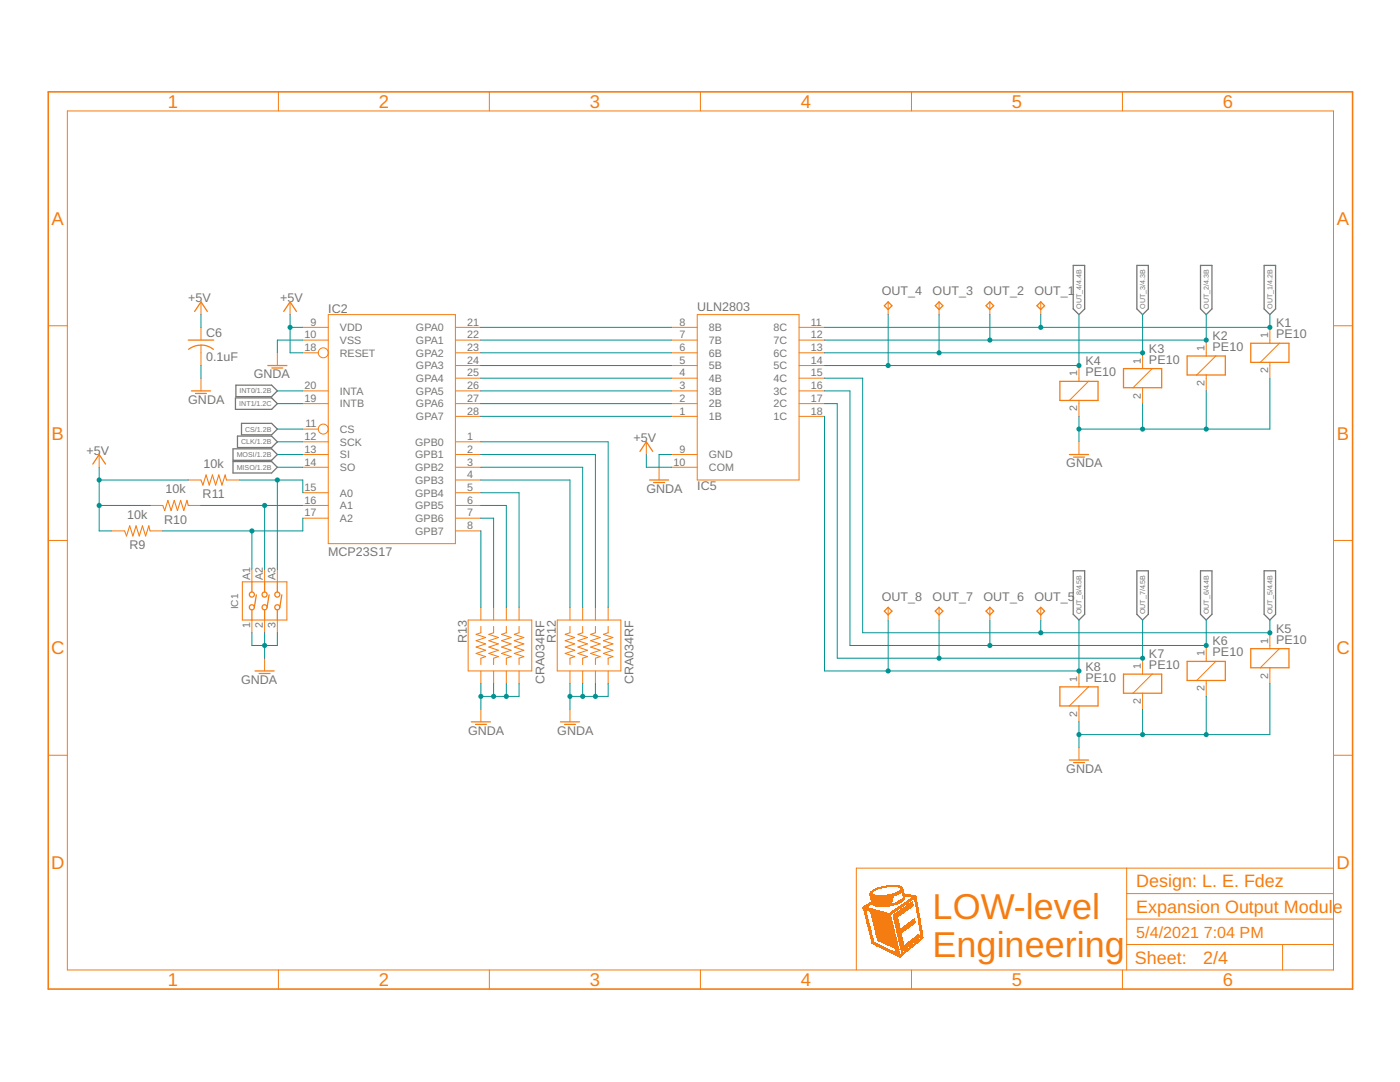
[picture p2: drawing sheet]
<svg xmlns="http://www.w3.org/2000/svg" width="279mm" height="216mm" viewBox="0 0 279 216" stroke-linecap="round" stroke-linejoin="round" font-family="sans-serif">
<defs><g id="words">
<g font-size="7.2" fill="#f57c10">
<text x="186.1" y="183.4">LOW-level</text>
<text x="186.1" y="191">Engineering</text>
</g>
<g font-size="3.7" fill="#f57c10">
<text x="33.5" y="21.5">1</text>
<text x="75.6" y="21.5">2</text>
<text x="117.7" y="21.5">3</text>
<text x="159.8" y="21.5">4</text>
<text x="201.9" y="21.5">5</text>
<text x="244.1" y="21.5">6</text>
<text x="10.3" y="44.9">A</text>
<text x="266.8" y="44.9">A</text>
<text x="10.3" y="87.7">B</text>
<text x="266.8" y="87.7">B</text>
<text x="10.2" y="130.6">C</text>
<text x="266.7" y="130.6">C</text>
<text x="10.2" y="173.4">D</text>
<text x="266.7" y="173.4">D</text>
<text x="33.5" y="196.7">1</text>
<text x="75.6" y="196.7">2</text>
<text x="117.7" y="196.7">3</text>
<text x="159.8" y="196.7">4</text>
<text x="201.9" y="196.7">5</text>
<text x="244.1" y="196.7">6</text>
</g>
<g font-size="3.6" fill="#f57c10">
<text x="226.8" y="177">Design: L. E. Fdez</text>
<text x="226.8" y="182.1">Expansion Output Module</text>
<text x="226.5" y="192.4">Sheet:</text>
<text x="240.1" y="192.3">2/4</text>
</g>
<g font-size="3.2" fill="#f57c10">
<text x="226.8" y="187.2">5/4/2021</text>
<text x="240.2" y="187.2">7:04 PM</text>
</g>
<g font-size="2.5" fill="#757575">
<text x="176" y="59">OUT_4</text>
<text x="186.1" y="59">OUT_3</text>
<text x="196.3" y="59">OUT_2</text>
<text x="206.4" y="59">OUT_1</text>
<text x="37.6" y="60.2">+5V</text>
<text x="55.9" y="60.2">+5V</text>
<text x="65.5" y="62.5">IC2</text>
<text x="139.1" y="62">ULN2803</text>
<text x="254.7" y="65.3">K1</text>
<text x="41.1" y="67.2">C6</text>
<text x="229.3" y="70.4">K3</text>
<text x="242" y="70">PE10</text>
<text x="242" y="67.9">K2</text>
<text x="254.7" y="67.5">PE10</text>
<text x="41.1" y="72">0.1uF</text>
<text x="50.7" y="75.5">GNDA</text>
<text x="216.6" y="75.1">PE10</text>
<text x="216.6" y="72.9">K4</text>
<text x="229.3" y="72.5">PE10</text>
<text x="37.6" y="80.5">GNDA</text>
<text x="126.5" y="88.2">+5</text>
<text x="129.3" y="88.2">V</text>
<text x="17.2" y="90.7">+5</text>
<text x="20.1" y="90.7">V</text>
<text x="40.6" y="93.4">10k</text>
<text x="212.8" y="93.2">GNDA</text>
<text x="33" y="98.5">10k</text>
<text x="40.4" y="99.4">R11</text>
<text x="129" y="98.3">GNDA</text>
<text x="139.1" y="97.8">IC5</text>
<text x="25.4" y="103.5">10k</text>
<text x="32.7" y="104.5">R10</text>
<text x="25.8" y="109.6">R9</text>
<text x="65.5" y="111">MCP23S17</text>
<text x="176" y="119.9">OUT_8</text>
<text x="186.1" y="119.9">OUT_7</text>
<text x="196.3" y="119.9">OUT_6</text>
<text x="206.4" y="119.9">OUT_5</text>
<text x="93.2" y="128.3" transform="rotate(-90 93.2 128.3)">R13</text>
<text x="111" y="128.3" transform="rotate(-90 111 128.3)">R12</text>
<text x="229.3" y="131.3">K7</text>
<text x="242" y="131">PE10</text>
<text x="242" y="128.8">K6</text>
<text x="254.7" y="128.4">PE10</text>
<text x="254.7" y="126.3">K5</text>
<text x="48.1" y="136.4">GNDA</text>
<text x="108.7" y="136.5" transform="rotate(-90 108.7 136.5)">CRA034RF</text>
<text x="126.5" y="136.5" transform="rotate(-90 126.5 136.5)">CRA034RF</text>
<text x="216.6" y="136">PE10</text>
<text x="216.6" y="133.9">K8</text>
<text x="229.3" y="133.5">PE10</text>
<text x="93.4" y="146.6">GNDA</text>
<text x="111.2" y="146.6">GNDA</text>
<text x="212.8" y="154.2">GNDA</text>
</g>
<g font-size="2.1" fill="#757575">
<text x="62" y="65">9</text>
<text x="93.2" y="65">21</text>
<text x="135.6" y="65">8</text>
<text x="161.8" y="65">11</text>
<text x="60.8" y="67.5">10</text>
<text x="60.8" y="70">18</text>
<text x="67.8" y="66.1">VDD</text>
<text x="67.8" y="68.6">VSS</text>
<text x="67.8" y="71.2">RESET</text>
<text x="83" y="66.1">GPA0</text>
<text x="83" y="68.6">GPA1</text>
<text x="83" y="71.2">GPA2</text>
<text x="93.2" y="67.5">22</text>
<text x="93.2" y="70">23</text>
<text x="135.6" y="70">6</text>
<text x="135.6" y="67.5">7</text>
<text x="141.5" y="71.2">6B</text>
<text x="141.5" y="68.6">7B</text>
<text x="141.5" y="66.1">8B</text>
<text x="154.4" y="66.1">8C</text>
<text x="154.4" y="68.6">7C</text>
<text x="154.4" y="71.2">6C</text>
<text x="161.8" y="67.5">12</text>
<text x="161.8" y="70">13</text>
<text x="240.4" y="70" transform="rotate(-90 240.4 70)">1</text>
<text x="253.1" y="67.5" transform="rotate(-90 253.1 67.5)">1</text>
<text x="60.8" y="77.7">20</text>
<text x="83" y="73.7">GPA3</text>
<text x="83" y="76.2">GPA4</text>
<text x="93.2" y="72.6">24</text>
<text x="93.2" y="75.1">25</text>
<text x="93.2" y="77.7">26</text>
<text x="135.6" y="77.7">3</text>
<text x="135.6" y="75.1">4</text>
<text x="135.6" y="72.6">5</text>
<text x="141.5" y="76.2">4B</text>
<text x="141.5" y="73.7">5B</text>
<text x="154.4" y="73.7">5C</text>
<text x="154.4" y="76.2">4C</text>
<text x="161.8" y="72.6">14</text>
<text x="161.8" y="75.1">15</text>
<text x="161.8" y="77.7">16</text>
<text x="215" y="75.1" transform="rotate(-90 215 75.1)">1</text>
<text x="227.7" y="72.6" transform="rotate(-90 227.7 72.6)">1</text>
<text x="240.4" y="77" transform="rotate(-90 240.4 77)">2</text>
<text x="253.1" y="74.5" transform="rotate(-90 253.1 74.5)">2</text>
<text x="60.8" y="80.2">19</text>
<text x="67.8" y="81.3">INTB</text>
<text x="67.8" y="78.8">INTA</text>
<text x="83" y="78.8">GPA5</text>
<text x="83" y="81.3">GPA6</text>
<text x="83" y="83.8">GPA7</text>
<text x="93.2" y="80.2">27</text>
<text x="93.2" y="82.7">28</text>
<text x="135.6" y="82.7">1</text>
<text x="135.6" y="80.2">2</text>
<text x="141.5" y="83.8">1B</text>
<text x="141.5" y="81.3">2B</text>
<text x="141.5" y="78.8">3B</text>
<text x="154.4" y="78.8">3C</text>
<text x="154.4" y="81.3">2C</text>
<text x="154.4" y="83.8">1C</text>
<text x="161.8" y="80.2">17</text>
<text x="161.8" y="82.7">18</text>
<text x="215" y="82.1" transform="rotate(-90 215 82.1)">2</text>
<text x="227.7" y="79.5" transform="rotate(-90 227.7 79.5)">2</text>
<text x="60.8" y="87.8">12</text>
<text x="60.9" y="85.3">11</text>
<text x="67.8" y="86.4">CS</text>
<text x="67.8" y="88.9">SCK</text>
<text x="82.9" y="88.9">GPB0</text>
<text x="93.2" y="87.8">1</text>
<text x="60.8" y="90.3">13</text>
<text x="60.8" y="92.9">14</text>
<text x="67.8" y="91.5">SI</text>
<text x="67.8" y="94">SO</text>
<text x="82.9" y="91.5">GPB1</text>
<text x="82.9" y="94">GPB2</text>
<text x="93.2" y="90.3">2</text>
<text x="93.2" y="92.9">3</text>
<text x="93.2" y="95.4">4</text>
<text x="134.4" y="92.9">10</text>
<text x="135.6" y="90.3">9</text>
<text x="141.5" y="91.5">GND</text>
<text x="141.5" y="94">COM</text>
<text x="60.8" y="98">15</text>
<text x="60.8" y="100.5">16</text>
<text x="67.8" y="99.1">A0</text>
<text x="67.8" y="101.6">A1</text>
<text x="82.9" y="96.5">GPB3</text>
<text x="82.9" y="99.1">GPB4</text>
<text x="82.9" y="101.6">GPB5</text>
<text x="93.2" y="98">5</text>
<text x="93.2" y="100.5">6</text>
<text x="60.8" y="103">17</text>
<text x="67.8" y="104.2">A2</text>
<text x="82.9" y="104.2">GPB6</text>
<text x="82.9" y="106.7">GPB7</text>
<text x="93.2" y="103">7</text>
<text x="93.2" y="105.6">8</text>
<text x="49.9" y="115.7" transform="rotate(-90 49.9 115.7)">A1</text>
<text x="52.4" y="115.7" transform="rotate(-90 52.4 115.7)">A2</text>
<text x="55" y="115.7" transform="rotate(-90 55 115.7)">A3</text>
<text x="49.9" y="125.3" transform="rotate(-90 49.9 125.3)">1</text>
<text x="52.4" y="125.3" transform="rotate(-90 52.4 125.3)">2</text>
<text x="55" y="125.3" transform="rotate(-90 55 125.3)">3</text>
<text x="240.4" y="131" transform="rotate(-90 240.4 131)">1</text>
<text x="253.1" y="128.4" transform="rotate(-90 253.1 128.4)">1</text>
<text x="215" y="136.1" transform="rotate(-90 215 136.1)">1</text>
<text x="227.7" y="133.5" transform="rotate(-90 227.7 133.5)">1</text>
<text x="240.4" y="138" transform="rotate(-90 240.4 138)">2</text>
<text x="253.1" y="135.4" transform="rotate(-90 253.1 135.4)">2</text>
<text x="215" y="143" transform="rotate(-90 215 143)">2</text>
<text x="227.7" y="140.5" transform="rotate(-90 227.7 140.5)">2</text>
</g>
<text font-size="2" fill="#757575" x="47.5" y="121.6" transform="rotate(-90 47.5 121.6)">IC1</text>
<g font-size="1.4" fill="#757575">
<text x="215.8" y="61.6" transform="rotate(-90 215.8 61.6)">OUT_4/4.4B</text>
<text x="228.5" y="61.6" transform="rotate(-90 228.5 61.6)">OUT_3/4.3B</text>
<text x="241.2" y="61.6" transform="rotate(-90 241.2 61.6)">OUT_2/4.3B</text>
<text x="253.9" y="61.6" transform="rotate(-90 253.9 61.6)">OUT_1/4.2B</text>
<text x="47.7" y="81.1">INT1/1.2C</text>
<text x="47.8" y="78.5">INT0/1.2B</text>
<text x="48.1" y="88.7">CLK/1.2B</text>
<text x="48.9" y="86.1">CS/1.2B</text>
<text x="47.3" y="91.2">MOSI/1.2B</text>
<text x="47.3" y="93.8">MISO/1.2B</text>
<text x="215.8" y="122.6" transform="rotate(-90 215.8 122.6)">OUT_8/4.5B</text>
<text x="228.5" y="122.6" transform="rotate(-90 228.5 122.6)">OUT_7/4.5B</text>
<text x="241.2" y="122.6" transform="rotate(-90 241.2 122.6)">OUT_6/4.4B</text>
<text x="253.9" y="122.6" transform="rotate(-90 253.9 122.6)">OUT_5/4.4B</text>
</g>
</g></defs>
<g fill="none" stroke="#757575" stroke-width=".25">
<path d="M214.2 53h2.3v8.6l-1.2 1.2-1.1-1.2zM226.9 53h2.3v8.6l-1.2 1.2-1.1-1.2zM239.6 53h2.3v8.6l-1.2 1.2-1.1-1.2zM252.3 53h2.3v8.6l-1.2 1.2-1.1-1.2zM47 79.4h7.2l1.2 1.1-1.2 1.2h-7.2zM47.1 76.9h7.1l1.2 1.1-1.2 1.1h-7.1zM46.5 89.6h7.7l1.2 1.1-1.2 1.1h-7.7zM46.5 92.1h7.7l1.2 1.1-1.2 1.2h-7.7zM47.4 87h6.8l1.2 1.2-1.2 1.1h-6.8zM48.2 84.5h6l1.2 1.1-1.2 1.2h-6zM214.2 113.9h2.3v8.7l-1.2 1.1-1.1-1.1zM226.9 113.9h2.3v8.7l-1.2 1.1-1.1-1.1z"/>
<path d="M239.6 113.9h2.3v8.7l-1.2 1.1-1.1-1.1zM252.3 113.9h2.3v8.7l-1.2 1.1-1.1-1.1z"/>
</g>
<g fill="#f57c10">
<path d="M179.5 191h.2z" fill-rule="evenodd"/>
<path d="M179.4 190.9l.3 .1z" fill-rule="evenodd"/>
<path d="M179.4 190.9h.4z" fill-rule="evenodd"/>
<path d="M179.3 190.9h.5z" fill-rule="evenodd"/>
<path d="M179.3 190.8l.5 .1z" fill-rule="evenodd"/>
<path d="M179.2 190.8h.7z" fill-rule="evenodd"/>
<path d="M179.1 190.8h.9z" fill-rule="evenodd"/>
<path d="M179 190.7l1 .1z" fill-rule="evenodd"/>
<path d="M178.9 190.7h1.1z" fill-rule="evenodd"/>
<path d="M178.8 190.6l1.3 .1z" fill-rule="evenodd"/>
<path d="M178.8 190.6h1.3z" fill-rule="evenodd"/>
<path d="M178.7 190.6h1.5z" fill-rule="evenodd"/>
<path d="M178.6 190.5l1.6 .1z" fill-rule="evenodd"/>
<path d="M178.6 190.5h1.7z" fill-rule="evenodd"/>
<path d="M178.5 190.5h1.8z" fill-rule="evenodd"/>
<path d="M178.4 190.4l1.3 .1z" fill-rule="evenodd"/>
<path d="M179.7 190.4l.7 .1z" fill-rule="evenodd"/>
<path d="M178.3 190.4h1.3z" fill-rule="evenodd"/>
<path d="M179.8 190.4h.6z" fill-rule="evenodd"/>
<path d="M178.2 190.3l1.4 .1z" fill-rule="evenodd"/>
<path d="M179.9 190.3l.5 .1z" fill-rule="evenodd"/>
<path d="M178.2 190.3l1.4 .1z" fill-rule="evenodd"/>
<path d="M179.9 190.3l.6 .1z" fill-rule="evenodd"/>
<path d="M178.1 190.3h1.5z" fill-rule="evenodd"/>
<path d="M179.9 190.3h.7z" fill-rule="evenodd"/>
<path d="M178 190.2l1.6 .1z" fill-rule="evenodd"/>
<path d="M180 190.2l.6 .1z" fill-rule="evenodd"/>
<path d="M177.9 190.2h1.7z" fill-rule="evenodd"/>
<path d="M180 190.2h.6z" fill-rule="evenodd"/>
<path d="M177.9 190.1l1.7 .1z" fill-rule="evenodd"/>
<path d="M180.1 190.1l.6 .1z" fill-rule="evenodd"/>
<path d="M177.8 190.1l1.8 .1z" fill-rule="evenodd"/>
<path d="M180.1 190.1l.6 .1z" fill-rule="evenodd"/>
<path d="M177.7 190.1h1.9z" fill-rule="evenodd"/>
<path d="M180.1 190.1h.7z" fill-rule="evenodd"/>
<path d="M177.6 190l2 .1z" fill-rule="evenodd"/>
<path d="M180.2 190l.6 .1z" fill-rule="evenodd"/>
<path d="M177.5 190h1.2z" fill-rule="evenodd"/>
<path d="M178.8 190h.8z" fill-rule="evenodd"/>
<path d="M180.3 190h.5z" fill-rule="evenodd"/>
<path d="M177.5 189.9l1.1 .1z" fill-rule="evenodd"/>
<path d="M178.8 189.9l.7 .1z" fill-rule="evenodd"/>
<path d="M180.3 189.9l.6 .1z" fill-rule="evenodd"/>
<path d="M177.4 189.9l1.1 .1z" fill-rule="evenodd"/>
<path d="M178.8 189.9l.7 .1z" fill-rule="evenodd"/>
<path d="M179.9 189.9l.1 .1z" fill-rule="evenodd"/>
<path d="M180.4 189.9l.6 .1z" fill-rule="evenodd"/>
<path d="M177.3 189.9h1.2z" fill-rule="evenodd"/>
<path d="M178.8 189.9h.7z" fill-rule="evenodd"/>
<path d="M179.9 189.9h.2z" fill-rule="evenodd"/>
<path d="M180.4 189.9h.6z" fill-rule="evenodd"/>
<path d="M177.2 189.8l1.2 .1z" fill-rule="evenodd"/>
<path d="M178.8 189.8l.7 .1z" fill-rule="evenodd"/>
<path d="M179.9 189.8l.2 .1z" fill-rule="evenodd"/>
<path d="M180.4 189.8l.6 .1z" fill-rule="evenodd"/>
<path d="M177.1 189.8h1.2z" fill-rule="evenodd"/>
<path d="M178.8 189.8h.7z" fill-rule="evenodd"/>
<path d="M179.9 189.8h.3z" fill-rule="evenodd"/>
<path d="M180.5 189.8h.6z" fill-rule="evenodd"/>
<path d="M177.1 189.8h1.1z" fill-rule="evenodd"/>
<path d="M178.7 189.8h.8z" fill-rule="evenodd"/>
<path d="M179.9 189.8h.3z" fill-rule="evenodd"/>
<path d="M180.5 189.8h.7z" fill-rule="evenodd"/>
<path d="M177 189.7l1.1 .1z" fill-rule="evenodd"/>
<path d="M178.7 189.7l.8 .1z" fill-rule="evenodd"/>
<path d="M179.9 189.7l.4 .1z" fill-rule="evenodd"/>
<path d="M180.6 189.7l.6 .1z" fill-rule="evenodd"/>
<path d="M176.9 189.7h1.2z" fill-rule="evenodd"/>
<path d="M178.7 189.7h.8z" fill-rule="evenodd"/>
<path d="M179.8 189.7h.5z" fill-rule="evenodd"/>
<path d="M180.6 189.7h.6z" fill-rule="evenodd"/>
<path d="M176.8 189.7h1.2z" fill-rule="evenodd"/>
<path d="M178.7 189.7h.8z" fill-rule="evenodd"/>
<path d="M179.8 189.7h.6z" fill-rule="evenodd"/>
<path d="M180.7 189.7h.6z" fill-rule="evenodd"/>
<path d="M176.8 189.6l1.1 .1z" fill-rule="evenodd"/>
<path d="M178.7 189.6l.8 .1z" fill-rule="evenodd"/>
<path d="M179.9 189.6l.5 .1z" fill-rule="evenodd"/>
<path d="M180.7 189.6l.7 .1z" fill-rule="evenodd"/>
<path d="M176.7 189.6h1.1z" fill-rule="evenodd"/>
<path d="M178.7 189.6h.8z" fill-rule="evenodd"/>
<path d="M179.9 189.6h.5z" fill-rule="evenodd"/>
<path d="M180.8 189.6h.6z" fill-rule="evenodd"/>
<path d="M176.6 189.5l1.1 .1z" fill-rule="evenodd"/>
<path d="M178.7 189.5l.8 .1z" fill-rule="evenodd"/>
<path d="M179.8 189.5l.7 .1z" fill-rule="evenodd"/>
<path d="M180.8 189.5l.6 .1z" fill-rule="evenodd"/>
<path d="M176.5 189.5h1.1z" fill-rule="evenodd"/>
<path d="M178.6 189.5h.9z" fill-rule="evenodd"/>
<path d="M179.8 189.5h.8z" fill-rule="evenodd"/>
<path d="M180.9 189.5h.6z" fill-rule="evenodd"/>
<path d="M176.4 189.5h1.1z" fill-rule="evenodd"/>
<path d="M178.6 189.5h.8z" fill-rule="evenodd"/>
<path d="M179.8 189.5h.8z" fill-rule="evenodd"/>
<path d="M180.9 189.5h.6z" fill-rule="evenodd"/>
<path d="M176.4 189.4l1.1 .1z" fill-rule="evenodd"/>
<path d="M178.6 189.4l.8 .1z" fill-rule="evenodd"/>
<path d="M179.8 189.4l.8 .1z" fill-rule="evenodd"/>
<path d="M181 189.4l.6 .1z" fill-rule="evenodd"/>
<path d="M176.3 189.4h1.1z" fill-rule="evenodd"/>
<path d="M178.6 189.4h.8z" fill-rule="evenodd"/>
<path d="M179.8 189.4h.9z" fill-rule="evenodd"/>
<path d="M181 189.4h.6z" fill-rule="evenodd"/>
<path d="M176.2 189.4h1.1z" fill-rule="evenodd"/>
<path d="M178.6 189.4h.8z" fill-rule="evenodd"/>
<path d="M179.8 189.4h.9z" fill-rule="evenodd"/>
<path d="M181.1 189.4h.6z" fill-rule="evenodd"/>
<path d="M176.1 189.3l1.1 .1z" fill-rule="evenodd"/>
<path d="M178.6 189.3l.8 .1z" fill-rule="evenodd"/>
<path d="M179.8 189.3l1 .1z" fill-rule="evenodd"/>
<path d="M181.1 189.3l.6 .1z" fill-rule="evenodd"/>
<path d="M176.1 189.3h1z" fill-rule="evenodd"/>
<path d="M178.6 189.3h.8z" fill-rule="evenodd"/>
<path d="M179.8 189.3h1z" fill-rule="evenodd"/>
<path d="M181.2 189.3h.6z" fill-rule="evenodd"/>
<path d="M176 189.2l1.1 .1z" fill-rule="evenodd"/>
<path d="M178.6 189.2l.8 .1z" fill-rule="evenodd"/>
<path d="M179.8 189.2l1.1 .1z" fill-rule="evenodd"/>
<path d="M181.2 189.2l.6 .1z" fill-rule="evenodd"/>
<path d="M175.9 189.2h1.1z" fill-rule="evenodd"/>
<path d="M178.6 189.2h.8z" fill-rule="evenodd"/>
<path d="M179.7 189.2h1.3z" fill-rule="evenodd"/>
<path d="M181.3 189.2h.5z" fill-rule="evenodd"/>
<path d="M175.9 189.2h1z" fill-rule="evenodd"/>
<path d="M178.5 189.2h.8z" fill-rule="evenodd"/>
<path d="M179.7 189.2h1.3z" fill-rule="evenodd"/>
<path d="M181.3 189.2h.6z" fill-rule="evenodd"/>
<path d="M175.8 189.1l1 .1z" fill-rule="evenodd"/>
<path d="M178.4 189.1l.9 .1z" fill-rule="evenodd"/>
<path d="M179.7 189.1l1.3 .1z" fill-rule="evenodd"/>
<path d="M181.4 189.1l.6 .1z" fill-rule="evenodd"/>
<path d="M175.7 189.1h1z" fill-rule="evenodd"/>
<path d="M178.4 189.1h.9z" fill-rule="evenodd"/>
<path d="M179.7 189.1h1.3z" fill-rule="evenodd"/>
<path d="M181.4 189.1h.6z" fill-rule="evenodd"/>
<path d="M175.6 189l1.1 .1z" fill-rule="evenodd"/>
<path d="M178.3 189l1 .1z" fill-rule="evenodd"/>
<path d="M179.7 189l1.4 .1z" fill-rule="evenodd"/>
<path d="M181.4 189l.6 .1z" fill-rule="evenodd"/>
<path d="M175.5 189l1.1 .1z" fill-rule="evenodd"/>
<path d="M178.2 189l1.1 .1z" fill-rule="evenodd"/>
<path d="M179.7 189l1.5 .1z" fill-rule="evenodd"/>
<path d="M181.5 189l.6 .1z" fill-rule="evenodd"/>
<path d="M175.5 189h1z" fill-rule="evenodd"/>
<path d="M178.1 189h1.2z" fill-rule="evenodd"/>
<path d="M179.7 189h1.5z" fill-rule="evenodd"/>
<path d="M181.5 189h.6z" fill-rule="evenodd"/>
<path d="M175.4 188.9l1 .1z" fill-rule="evenodd"/>
<path d="M178 188.9l1.3 .1z" fill-rule="evenodd"/>
<path d="M179.7 188.9l1.6 .1z" fill-rule="evenodd"/>
<path d="M181.6 188.9l.6 .1z" fill-rule="evenodd"/>
<path d="M175.3 188.9h1z" fill-rule="evenodd"/>
<path d="M177.9 188.9h1.4z" fill-rule="evenodd"/>
<path d="M179.6 188.9h1.7z" fill-rule="evenodd"/>
<path d="M181.6 188.9h.6z" fill-rule="evenodd"/>
<path d="M175.2 188.8l1.1 .1z" fill-rule="evenodd"/>
<path d="M177.8 188.8l1.5 .1z" fill-rule="evenodd"/>
<path d="M179.7 188.8l1.7 .1z" fill-rule="evenodd"/>
<path d="M181.7 188.8l.6 .1z" fill-rule="evenodd"/>
<path d="M175.2 188.8l1 .1z" fill-rule="evenodd"/>
<path d="M177.7 188.8l1.6 .1z" fill-rule="evenodd"/>
<path d="M179.7 188.8l1.7 .1z" fill-rule="evenodd"/>
<path d="M181.7 188.8l.6 .1z" fill-rule="evenodd"/>
<path d="M175.1 188.8h1z" fill-rule="evenodd"/>
<path d="M177.7 188.8h1.6z" fill-rule="evenodd"/>
<path d="M179.7 188.8h1.7z" fill-rule="evenodd"/>
<path d="M181.8 188.8h.6z" fill-rule="evenodd"/>
<path d="M175 188.7l1 .1z" fill-rule="evenodd"/>
<path d="M177.6 188.7l1.7 .1z" fill-rule="evenodd"/>
<path d="M179.6 188.7l1.9 .1z" fill-rule="evenodd"/>
<path d="M181.8 188.7l.6 .1z" fill-rule="evenodd"/>
<path d="M174.9 188.7h1z" fill-rule="evenodd"/>
<path d="M177.5 188.7h1.7z" fill-rule="evenodd"/>
<path d="M179.6 188.7h1.9z" fill-rule="evenodd"/>
<path d="M181.9 188.7h.6z" fill-rule="evenodd"/>
<path d="M174.9 188.7h.9z" fill-rule="evenodd"/>
<path d="M177.4 188.7h1.8z" fill-rule="evenodd"/>
<path d="M179.6 188.7h2z" fill-rule="evenodd"/>
<path d="M181.9 188.7h.6z" fill-rule="evenodd"/>
<path d="M174.8 188.6l.9 .1z" fill-rule="evenodd"/>
<path d="M177.3 188.6l1.9 .1z" fill-rule="evenodd"/>
<path d="M179.6 188.6l.8 .1z" fill-rule="evenodd"/>
<path d="M180.4 188.6l1.2 .1z" fill-rule="evenodd"/>
<path d="M181.9 188.6l.7 .1z" fill-rule="evenodd"/>
<path d="M174.7 188.6h1z" fill-rule="evenodd"/>
<path d="M177.2 188.6h2z" fill-rule="evenodd"/>
<path d="M179.6 188.6h.8z" fill-rule="evenodd"/>
<path d="M180.5 188.6h1.2z" fill-rule="evenodd"/>
<path d="M182 188.6h.6z" fill-rule="evenodd"/>
<path d="M174.6 188.6h1z" fill-rule="evenodd"/>
</g>
<g fill="#f57c10">
<path d="M179.5 191h.2zM179.5 191h.2z"/>
<path d="M179.4 190.9l.3 .1zM179.4 190.9l.3 .1z"/>
<path d="M179.4 190.9h.4zM179.4 190.9h.4z"/>
<path d="M179.3 190.9h.5zM179.3 190.9h.5z"/>
<path d="M179.3 190.8l.5 .1zM179.3 190.8l.5 .1z"/>
<path d="M179.2 190.8h.7zM179.2 190.8h.7z"/>
<path d="M179.1 190.8h.9zM179.1 190.8h.9z"/>
<path d="M179 190.7l1 .1zM179 190.7l1 .1z"/>
<path d="M178.9 190.7h1.1zM178.9 190.7h1.1z"/>
<path d="M178.8 190.6l1.3 .1zM178.8 190.6l1.3 .1z"/>
<path d="M178.8 190.6h1.3zM178.8 190.6h1.3z"/>
<path d="M178.7 190.6h1.5zM178.7 190.6h1.5z"/>
<path d="M178.6 190.5l1.6 .1zM178.6 190.5l1.6 .1z"/>
<path d="M178.6 190.5h1.7zM178.6 190.5h1.7z"/>
<path d="M178.5 190.5h1.8zM178.5 190.5h1.8z"/>
<path d="M178.4 190.4l1.3 .1zM178.4 190.4l1.3 .1z"/>
<path d="M179.7 190.4l.7 .1zM179.7 190.4l.7 .1z"/>
<path d="M178.3 190.4h1.3zM178.3 190.4h1.3z"/>
<path d="M179.8 190.4h.6zM179.8 190.4h.6z"/>
<path d="M178.2 190.3l1.4 .1zM178.2 190.3l1.4 .1z"/>
<path d="M179.9 190.3l.5 .1zM179.9 190.3l.5 .1z"/>
<path d="M178.2 190.3l1.4 .1zM178.2 190.3l1.4 .1z"/>
<path d="M179.9 190.3l.6 .1zM179.9 190.3l.6 .1z"/>
<path d="M178.1 190.3h1.5zM178.1 190.3h1.5z"/>
<path d="M179.9 190.3h.7zM179.9 190.3h.7z"/>
<path d="M178 190.2l1.6 .1zM178 190.2l1.6 .1z"/>
<path d="M180 190.2l.6 .1zM180 190.2l.6 .1z"/>
<path d="M177.9 190.2h1.7zM177.9 190.2h1.7z"/>
<path d="M180 190.2h.6zM180 190.2h.6z"/>
<path d="M177.9 190.1l1.7 .1zM177.9 190.1l1.7 .1z"/>
<path d="M180.1 190.1l.6 .1zM180.1 190.1l.6 .1z"/>
<path d="M177.8 190.1l1.8 .1zM177.8 190.1l1.8 .1z"/>
<path d="M180.1 190.1l.6 .1zM180.1 190.1l.6 .1z"/>
<path d="M177.7 190.1h1.9zM177.7 190.1h1.9z"/>
<path d="M180.1 190.1h.7zM180.1 190.1h.7z"/>
<path d="M177.6 190l2 .1zM177.6 190l2 .1z"/>
<path d="M180.2 190l.6 .1zM180.2 190l.6 .1z"/>
<path d="M177.5 190h1.2zM177.5 190h1.2z"/>
<path d="M178.8 190h.8zM178.8 190h.8z"/>
<path d="M180.3 190h.5zM180.3 190h.5z"/>
<path d="M177.5 189.9l1.1 .1zM177.5 189.9l1.1 .1z"/>
<path d="M178.8 189.9l.7 .1zM178.8 189.9l.7 .1z"/>
<path d="M180.3 189.9l.6 .1zM180.3 189.9l.6 .1z"/>
<path d="M177.4 189.9l1.1 .1zM177.4 189.9l1.1 .1z"/>
<path d="M178.8 189.9l.7 .1zM178.8 189.9l.7 .1z"/>
<path d="M179.9 189.9l.1 .1zM179.9 189.9l.1 .1z"/>
<path d="M180.4 189.9l.6 .1zM180.4 189.9l.6 .1z"/>
<path d="M177.3 189.9h1.2zM177.3 189.9h1.2z"/>
<path d="M178.8 189.9h.7zM178.8 189.9h.7z"/>
<path d="M179.9 189.9h.2zM179.9 189.9h.2z"/>
<path d="M180.4 189.9h.6zM180.4 189.9h.6z"/>
<path d="M177.2 189.8l1.2 .1zM177.2 189.8l1.2 .1z"/>
<path d="M178.8 189.8l.7 .1zM178.8 189.8l.7 .1z"/>
<path d="M179.9 189.8l.2 .1zM179.9 189.8l.2 .1z"/>
<path d="M180.4 189.8l.6 .1zM180.4 189.8l.6 .1z"/>
<path d="M177.1 189.8h1.2zM177.1 189.8h1.2z"/>
<path d="M178.8 189.8h.7zM178.8 189.8h.7z"/>
<path d="M179.9 189.8h.3zM179.9 189.8h.3z"/>
<path d="M180.5 189.8h.6zM180.5 189.8h.6z"/>
<path d="M177.1 189.8h1.1zM177.1 189.8h1.1z"/>
<path d="M178.7 189.8h.8zM178.7 189.8h.8z"/>
<path d="M179.9 189.8h.3zM179.9 189.8h.3z"/>
<path d="M180.5 189.8h.7zM180.5 189.8h.7z"/>
<path d="M177 189.7l1.1 .1zM177 189.7l1.1 .1z"/>
<path d="M178.7 189.7l.8 .1zM178.7 189.7l.8 .1z"/>
<path d="M179.9 189.7l.4 .1zM179.9 189.7l.4 .1z"/>
<path d="M180.6 189.7l.6 .1zM180.6 189.7l.6 .1z"/>
<path d="M176.9 189.7h1.2zM176.9 189.7h1.2z"/>
<path d="M178.7 189.7h.8zM178.7 189.7h.8z"/>
<path d="M179.8 189.7h.5zM179.8 189.7h.5z"/>
<path d="M180.6 189.7h.6zM180.6 189.7h.6z"/>
<path d="M176.8 189.7h1.2zM176.8 189.7h1.2z"/>
<path d="M178.7 189.7h.8zM178.7 189.7h.8z"/>
<path d="M179.8 189.7h.6zM179.8 189.7h.6z"/>
<path d="M180.7 189.7h.6zM180.7 189.7h.6z"/>
<path d="M176.8 189.6l1.1 .1zM176.8 189.6l1.1 .1z"/>
<path d="M178.7 189.6l.8 .1zM178.7 189.6l.8 .1z"/>
<path d="M179.9 189.6l.5 .1zM179.9 189.6l.5 .1z"/>
<path d="M180.7 189.6l.7 .1zM180.7 189.6l.7 .1z"/>
<path d="M176.7 189.6h1.1zM176.7 189.6h1.1z"/>
<path d="M178.7 189.6h.8zM178.7 189.6h.8z"/>
<path d="M179.9 189.6h.5zM179.9 189.6h.5z"/>
<path d="M180.8 189.6h.6zM180.8 189.6h.6z"/>
<path d="M176.6 189.5l1.1 .1zM176.6 189.5l1.1 .1z"/>
<path d="M178.7 189.5l.8 .1zM178.7 189.5l.8 .1z"/>
<path d="M179.8 189.5l.7 .1zM179.8 189.5l.7 .1z"/>
<path d="M180.8 189.5l.6 .1zM180.8 189.5l.6 .1z"/>
<path d="M176.5 189.5h1.1zM176.5 189.5h1.1z"/>
<path d="M178.6 189.5h.9zM178.6 189.5h.9z"/>
<path d="M179.8 189.5h.8zM179.8 189.5h.8z"/>
<path d="M180.9 189.5h.6zM180.9 189.5h.6z"/>
<path d="M176.4 189.5h1.1zM176.4 189.5h1.1z"/>
<path d="M178.6 189.5h.8zM178.6 189.5h.8z"/>
<path d="M179.8 189.5h.8zM179.8 189.5h.8z"/>
<path d="M180.9 189.5h.6zM180.9 189.5h.6z"/>
<path d="M176.4 189.4l1.1 .1zM176.4 189.4l1.1 .1z"/>
<path d="M178.6 189.4l.8 .1zM178.6 189.4l.8 .1z"/>
<path d="M179.8 189.4l.8 .1zM179.8 189.4l.8 .1z"/>
<path d="M181 189.4l.6 .1zM181 189.4l.6 .1z"/>
<path d="M176.3 189.4h1.1zM176.3 189.4h1.1z"/>
<path d="M178.6 189.4h.8zM178.6 189.4h.8z"/>
<path d="M179.8 189.4h.9zM179.8 189.4h.9z"/>
<path d="M181 189.4h.6zM181 189.4h.6z"/>
<path d="M176.2 189.4h1.1zM176.2 189.4h1.1z"/>
<path d="M178.6 189.4h.8zM178.6 189.4h.8z"/>
<path d="M179.8 189.4h.9zM179.8 189.4h.9z"/>
<path d="M181.1 189.4h.6zM181.1 189.4h.6z"/>
<path d="M176.1 189.3l1.2 .1zM176.1 189.3l1.1 .1z"/>
<path d="M178.6 189.3l.8 .1zM178.6 189.3l.8 .1z"/>
<path d="M179.8 189.3l1 .1zM179.8 189.3l1 .1z"/>
<path d="M181.1 189.3l.6 .1zM181.1 189.3l.6 .1z"/>
<path d="M176.1 189.3h1zM176.1 189.3h1z"/>
<path d="M178.6 189.3h.8zM178.6 189.3h.8z"/>
<path d="M179.8 189.3h1zM179.8 189.3h1z"/>
<path d="M181.2 189.3h.6zM181.2 189.3h.6z"/>
<path d="M176 189.2l1.1 .1zM176 189.2l1.1 .1z"/>
<path d="M178.6 189.2l.8 .1zM178.6 189.2l.8 .1z"/>
<path d="M179.8 189.2l1.1 .1zM179.8 189.2l1.1 .1z"/>
<path d="M181.2 189.2l.6 .1zM181.2 189.2l.6 .1z"/>
<path d="M175.9 189.2h1.1zM175.9 189.2h1.1z"/>
<path d="M178.6 189.2h.8zM178.6 189.2h.8z"/>
<path d="M179.7 189.2h1.3zM179.7 189.2h1.3z"/>
<path d="M181.2 189.2h.6zM181.3 189.2h.5z"/>
<path d="M175.9 189.2h1zM175.9 189.2h1z"/>
<path d="M178.5 189.2h.8zM178.5 189.2h.8z"/>
<path d="M179.7 189.2h1.3zM179.7 189.2h1.3z"/>
<path d="M181.3 189.2h.6zM181.3 189.2h.6z"/>
<path d="M175.8 189.1l1 .1zM175.8 189.1l1 .1z"/>
<path d="M178.4 189.1l.9 .1zM178.4 189.1l.9 .1z"/>
<path d="M179.7 189.1l1.3 .1zM179.7 189.1l1.3 .1z"/>
<path d="M181.4 189.1l.6 .1zM181.4 189.1l.6 .1z"/>
<path d="M175.7 189.1h1zM175.7 189.1h1z"/>
<path d="M178.3 189.1h1zM178.4 189.1h.9z"/>
<path d="M179.7 189.1h1.3zM179.7 189.1h1.3z"/>
<path d="M181.4 189.1h.6zM181.4 189.1h.6z"/>
<path d="M175.6 189l1.1 .1zM175.6 189l1.1 .1z"/>
<path d="M178.3 189l1 .1zM178.3 189l1 .1z"/>
<path d="M179.7 189l1.4 .1zM179.7 189l1.4 .1z"/>
<path d="M181.4 189l.6 .1zM181.4 189l.6 .1z"/>
<path d="M175.5 189l1.1 .1zM175.5 189l1.1 .1z"/>
<path d="M178.2 189l1.1 .1zM178.2 189l1.1 .1z"/>
<path d="M179.7 189l1.5 .1zM179.7 189l1.5 .1z"/>
<path d="M181.5 189l.6 .1zM181.5 189l.6 .1z"/>
<path d="M175.5 189h1zM175.5 189h1z"/>
<path d="M178.1 189h1.2zM178.1 189h1.2z"/>
<path d="M179.7 189h1.5zM179.7 189h1.5z"/>
<path d="M181.5 189h.6zM181.5 189h.6z"/>
<path d="M175.4 188.9l1 .1zM175.4 188.9l1 .1z"/>
<path d="M178 188.9l1.3 .1zM178 188.9l1.3 .1z"/>
<path d="M179.7 188.9l1.6 .1zM179.7 188.9l1.6 .1z"/>
<path d="M181.6 188.9l.6 .1zM181.6 188.9l.6 .1z"/>
<path d="M175.3 188.9h1zM175.3 188.9h1z"/>
<path d="M177.9 188.9h1.4zM177.9 188.9h1.4z"/>
<path d="M179.6 188.9h1.7zM179.6 188.9h1.7z"/>
<path d="M181.6 188.9h.6zM181.6 188.9h.6z"/>
<path d="M175.2 188.8l1.1 .1zM175.2 188.8l1.1 .1z"/>
<path d="M177.8 188.8l1.5 .1zM177.8 188.8l1.5 .1z"/>
<path d="M179.7 188.8l1.7 .1zM179.7 188.8l1.7 .1z"/>
<path d="M181.7 188.8l.6 .1zM181.7 188.8l.6 .1z"/>
<path d="M175.2 188.8l1 .1zM175.2 188.8l1 .1z"/>
<path d="M177.7 188.8l1.6 .1zM177.7 188.8l1.6 .1z"/>
<path d="M179.7 188.8l1.7 .1zM179.7 188.8l1.7 .1z"/>
<path d="M181.7 188.8l.6 .1zM181.7 188.8l.6 .1z"/>
<path d="M175.1 188.8h1zM175.1 188.8h1z"/>
<path d="M177.7 188.8h1.6zM177.7 188.8h1.6z"/>
<path d="M179.7 188.8h1.7zM179.7 188.8h1.7z"/>
<path d="M181.8 188.8h.6zM181.8 188.8h.6z"/>
<path d="M175 188.7l1 .1zM175 188.7l1 .1z"/>
<path d="M177.6 188.7l1.7 .1zM177.6 188.7l1.7 .1z"/>
<path d="M179.6 188.7l1.9 .1zM179.6 188.7l1.9 .1z"/>
<path d="M181.8 188.7l.6 .1zM181.8 188.7l.6 .1z"/>
<path d="M174.9 188.7h1zM174.9 188.7h1z"/>
<path d="M177.5 188.7h1.7zM177.5 188.7h1.7z"/>
<path d="M179.6 188.7h1.9zM179.6 188.7h1.9z"/>
<path d="M181.9 188.7h.6zM181.9 188.7h.6z"/>
<path d="M174.9 188.7h.9zM174.9 188.7h.9z"/>
<path d="M177.4 188.7h1.8zM177.4 188.7h1.8z"/>
<path d="M179.6 188.7h2zM179.6 188.7h2z"/>
<path d="M181.9 188.7h.6zM181.9 188.7h.6z"/>
<path d="M174.8 188.6l.9 .1zM174.8 188.6l.9 .1z"/>
<path d="M177.3 188.6l1.9 .1zM177.3 188.6l1.9 .1z"/>
<path d="M179.6 188.6l.8 .1zM179.6 188.6l.8 .1z"/>
<path d="M180.4 188.6l1.2 .1zM180.4 188.6l1.2 .1z"/>
<path d="M181.9 188.6l.7 .1zM181.9 188.6l.7 .1z"/>
<path d="M174.7 188.6h1zM174.7 188.6h1z"/>
<path d="M177.2 188.6h2zM177.2 188.6h2z"/>
<path d="M179.6 188.6h.8zM179.6 188.6h.8z"/>
<path d="M180.5 188.6h1.2zM180.5 188.6h1.2z"/>
<path d="M182 188.6h.6zM182 188.6h.6z"/>
<path d="M174.6 188.6h1zM174.6 188.6h1z"/>
</g>
<path d="M177.2 188.6h2" fill="none" stroke="#f57c10" stroke-width=".2"/>
<g fill="#f57c10">
<path d="M177.2 188.6h2zM177.2 188.6h2z"/>
<path d="M179.6 188.6h.8zM179.6 188.6h.8z"/>
<path d="M180.6 188.6h1.1zM180.6 188.6h1.1z"/>
<path d="M182.1 188.6h.5zM182.1 188.6h.5z"/>
<path d="M174.6 188.5l.9 .1zM174.6 188.5l.9 .1z"/>
</g>
<g fill="#f57c10">
<path d="M179.6 188.6h.8z" fill-rule="evenodd"/>
<path d="M180.6 188.6h1.1z" fill-rule="evenodd"/>
<path d="M182.1 188.6h.5z" fill-rule="evenodd"/>
<path d="M174.6 188.5l.9 .1z" fill-rule="evenodd"/>
</g>
<path d="M177.1 188.5h2.1" fill="none" stroke="#f57c10" stroke-width=".2"/>
<g fill="#f57c10">
<path d="M177.1 188.5l2.1 .1zM177.1 188.5l2.1 .1z"/>
<path d="M179.6 188.5l.8 .1zM179.6 188.5l.8 .1z"/>
<path d="M180.6 188.5l1.2 .1zM180.6 188.5l1.2 .1z"/>
<path d="M182.1 188.5l.6 .1zM182.1 188.5l.6 .1z"/>
<path d="M174.5 188.5h1zM174.5 188.5h1z"/>
</g>
<g fill="#f57c10">
<path d="M179.6 188.5l.8 .1z" fill-rule="evenodd"/>
<path d="M180.6 188.5l1.2 .1z" fill-rule="evenodd"/>
<path d="M182.1 188.5l.6 .1z" fill-rule="evenodd"/>
<path d="M174.5 188.5h1z" fill-rule="evenodd"/>
</g>
<path d="M177 188.5h2.2" fill="none" stroke="#f57c10" stroke-width=".2"/>
<g fill="#f57c10">
<path d="M177 188.5h2.2zM177 188.5h2.2z"/>
<path d="M179.6 188.5h.8zM179.6 188.5h.8z"/>
<path d="M180.7 188.5h1.1zM180.7 188.5h1.1z"/>
<path d="M182.1 188.5h.6zM182.1 188.5h.6z"/>
<path d="M174.4 188.4l.9 .1zM174.4 188.4l.9 .1z"/>
</g>
<g fill="#f57c10">
<path d="M179.6 188.5h.8z" fill-rule="evenodd"/>
<path d="M180.7 188.5h1.1z" fill-rule="evenodd"/>
<path d="M182.1 188.5h.6z" fill-rule="evenodd"/>
<path d="M174.4 188.4l.9 .1z" fill-rule="evenodd"/>
</g>
<path d="M176.9 188.5h2.3" fill="none" stroke="#f57c10" stroke-width=".2"/>
<g fill="#f57c10">
<path d="M176.9 188.4l2.3 .1zM176.9 188.4l2.3 .1z"/>
<path d="M179.6 188.4l.8 .1zM179.6 188.4l.8 .1z"/>
<path d="M180.7 188.4l1.2 .1zM180.7 188.4l1.2 .1z"/>
<path d="M182.2 188.4l.6 .1zM182.2 188.4l.6 .1z"/>
<path d="M174.3 188.4h1zM174.3 188.4h1z"/>
</g>
<g fill="#f57c10">
<path d="M179.6 188.4l.8 .1z" fill-rule="evenodd"/>
<path d="M180.7 188.4l1.2 .1z" fill-rule="evenodd"/>
<path d="M182.2 188.4l.6 .1z" fill-rule="evenodd"/>
<path d="M174.3 188.4h1z" fill-rule="evenodd"/>
</g>
<path d="M176.8 188.4h2.4" fill="none" stroke="#f57c10" stroke-width=".2"/>
<g fill="#f57c10">
<path d="M176.8 188.4h2.4zM176.8 188.4h2.4z"/>
<path d="M179.5 188.4h.9zM179.5 188.4h.9z"/>
<path d="M180.7 188.4h1.2zM180.7 188.4h1.2z"/>
<path d="M182.2 188.4h.6zM182.2 188.4h.6z"/>
<path d="M174.2 188.4h1zM174.2 188.4h1z"/>
</g>
<g fill="#f57c10">
<path d="M179.5 188.4h.9z" fill-rule="evenodd"/>
<path d="M180.7 188.4h1.2z" fill-rule="evenodd"/>
<path d="M182.2 188.4h.6z" fill-rule="evenodd"/>
<path d="M174.2 188.4h1z" fill-rule="evenodd"/>
</g>
<path d="M176.7 188.4h2.5" fill="none" stroke="#f57c10" stroke-width=".2"/>
<g fill="#f57c10">
<path d="M176.7 188.4h2.5zM176.7 188.4h2.5z"/>
<path d="M179.5 188.4h.8zM179.5 188.4h.8z"/>
<path d="M180.8 188.4h1.2zM180.8 188.4h1.2z"/>
<path d="M182.3 188.4h.6zM182.3 188.4h.6z"/>
<path d="M174.2 188.3l.9 .1zM174.2 188.3l.9 .1z"/>
</g>
<g fill="#f57c10">
<path d="M179.5 188.4h.8z" fill-rule="evenodd"/>
<path d="M180.8 188.4h1.2z" fill-rule="evenodd"/>
<path d="M182.3 188.4h.6z" fill-rule="evenodd"/>
<path d="M174.2 188.3l.9 .1z" fill-rule="evenodd"/>
</g>
<path d="M176.6 188.3h2.5" fill="none" stroke="#f57c10" stroke-width=".2"/>
<g fill="#f57c10">
<path d="M176.6 188.3l2.5 .1zM176.6 188.3l2.5 .1z"/>
<path d="M179.5 188.3l.8 .1zM179.5 188.3l.8 .1z"/>
<path d="M180.9 188.3l1.1 .1zM180.9 188.3l1.1 .1z"/>
<path d="M182.3 188.3l.6 .1zM182.3 188.3l.6 .1z"/>
<path d="M174.1 188.3h.9zM174.1 188.3h.9z"/>
</g>
<g fill="#f57c10">
<path d="M179.5 188.3l.8 .1z" fill-rule="evenodd"/>
<path d="M180.9 188.3l1.1 .1z" fill-rule="evenodd"/>
<path d="M182.3 188.3l.6 .1z" fill-rule="evenodd"/>
<path d="M174.1 188.3h.9z" fill-rule="evenodd"/>
</g>
<path d="M176.6 188.3h2.6" fill="none" stroke="#f57c10" stroke-width=".2"/>
<g fill="#f57c10">
<path d="M176.6 188.3h2.6zM176.6 188.3h2.6z"/>
<path d="M179.5 188.3h.8zM179.5 188.3h.8z"/>
<path d="M180.9 188.3h1.2zM180.9 188.3h1.2z"/>
<path d="M182.4 188.3h.6zM182.4 188.3h.6z"/>
<path d="M174 188.3h.9zM174 188.3h.9z"/>
</g>
<g fill="#f57c10">
<path d="M179.5 188.3h.8z" fill-rule="evenodd"/>
<path d="M180.9 188.3h1.2z" fill-rule="evenodd"/>
<path d="M182.4 188.3h.6z" fill-rule="evenodd"/>
<path d="M174 188.3h.9z" fill-rule="evenodd"/>
</g>
<path d="M176.4 188.3h2.7" fill="none" stroke="#f57c10" stroke-width=".2"/>
<g fill="#f57c10">
<path d="M176.4 188.3h2.7zM176.4 188.3h2.7z"/>
<path d="M179.5 188.3h.8zM179.5 188.3h.8z"/>
<path d="M180.9 188.3h1.2zM180.9 188.3h1.2z"/>
<path d="M182.4 188.3h.6zM182.4 188.3h.6z"/>
<path d="M174 188.2l.9 .1zM174 188.2l.9 .1z"/>
</g>
<g fill="#f57c10">
<path d="M179.5 188.3h.8z" fill-rule="evenodd"/>
<path d="M180.9 188.3h1.2z" fill-rule="evenodd"/>
<path d="M182.4 188.3h.6z" fill-rule="evenodd"/>
<path d="M174 188.2l.9 .1z" fill-rule="evenodd"/>
</g>
<path d="M176.4 188.2h2.7" fill="none" stroke="#f57c10" stroke-width=".2"/>
<g fill="#f57c10">
<path d="M176.4 188.2l2.7 .1zM176.4 188.2l2.7 .1z"/>
<path d="M179.5 188.2l.8 .1zM179.5 188.2l.8 .1z"/>
<path d="M181 188.2l1.2 .1zM181 188.2l1.2 .1z"/>
<path d="M182.5 188.2l.6 .1zM182.5 188.2l.6 .1z"/>
<path d="M174 188.2h.8zM174 188.2h.8z"/>
</g>
<g fill="#f57c10">
<path d="M179.5 188.2l.8 .1z" fill-rule="evenodd"/>
<path d="M181 188.2l1.2 .1z" fill-rule="evenodd"/>
<path d="M182.5 188.2l.6 .1z" fill-rule="evenodd"/>
<path d="M174 188.2h.8z" fill-rule="evenodd"/>
</g>
<path d="M176.3 188.2h2.8" fill="none" stroke="#f57c10" stroke-width=".2"/>
<g fill="#f57c10">
<path d="M176.3 188.2h2.8zM176.3 188.2h2.8z"/>
<path d="M179.5 188.2h.8zM179.5 188.2h.8z"/>
<path d="M181.1 188.2h1.1zM181.1 188.2h1.1z"/>
<path d="M182.5 188.2h.6zM182.5 188.2h.6z"/>
<path d="M174 188.1l.7 .1zM174 188.1l.7 .1z"/>
</g>
<g fill="#f57c10">
<path d="M179.5 188.2h.8z" fill-rule="evenodd"/>
<path d="M181.1 188.2h1.1z" fill-rule="evenodd"/>
<path d="M182.5 188.2h.6z" fill-rule="evenodd"/>
<path d="M174 188.1l.7 .1z" fill-rule="evenodd"/>
</g>
<path d="M176.2 188.2h2.9" fill="none" stroke="#f57c10" stroke-width=".2"/>
<g fill="#f57c10">
<path d="M176.2 188.1l2.9 .1zM176.2 188.1l2.9 .1z"/>
<path d="M179.5 188.1l.8 .1zM179.5 188.1l.8 .1z"/>
<path d="M181.1 188.1l1.2 .1zM181.1 188.1l1.2 .1z"/>
<path d="M182.5 188.1l.7 .1zM182.5 188.1l.7 .1z"/>
<path d="M174 188.1h.6zM174 188.1h.6z"/>
</g>
<g fill="#f57c10">
<path d="M179.5 188.1l.8 .1z" fill-rule="evenodd"/>
<path d="M181.1 188.1l1.2 .1z" fill-rule="evenodd"/>
<path d="M182.5 188.1l.7 .1z" fill-rule="evenodd"/>
<path d="M174 188.1h.6z" fill-rule="evenodd"/>
</g>
<path d="M176.1 188.1h3" fill="none" stroke="#f57c10" stroke-width=".2"/>
<g fill="#f57c10">
<path d="M176.1 188.1h3zM176.1 188.1h3z"/>
<path d="M179.5 188.1h.8zM179.5 188.1h.8z"/>
<path d="M181.1 188.1h1.2zM181.1 188.1h1.2z"/>
<path d="M182.6 188.1h.6zM182.6 188.1h.6z"/>
<path d="M174 188.1h.5zM174 188.1h.5z"/>
</g>
<g fill="#f57c10">
<path d="M179.5 188.1h.8z" fill-rule="evenodd"/>
<path d="M181.1 188.1h1.2z" fill-rule="evenodd"/>
<path d="M182.6 188.1h.6z" fill-rule="evenodd"/>
<path d="M174 188.1h.5z" fill-rule="evenodd"/>
</g>
<path d="M176 188.1h3.1" fill="none" stroke="#f57c10" stroke-width=".2"/>
<g fill="#f57c10">
<path d="M176 188.1h3.1zM176 188.1h3.1z"/>
<path d="M179.5 188.1h.8zM179.5 188.1h.8z"/>
<path d="M181.2 188.1h1.2zM181.2 188.1h1.2z"/>
<path d="M182.7 188.1h.6zM182.7 188.1h.6z"/>
<path d="M173.9 188l.6 .1zM173.9 188l.6 .1z"/>
</g>
<g fill="#f57c10">
<path d="M179.5 188.1h.8z" fill-rule="evenodd"/>
<path d="M181.2 188.1h1.2z" fill-rule="evenodd"/>
<path d="M182.7 188.1h.6z" fill-rule="evenodd"/>
<path d="M173.9 188l.6 .1z" fill-rule="evenodd"/>
</g>
<path d="M176 188h3.1" fill="none" stroke="#f57c10" stroke-width=".2"/>
<g fill="#f57c10">
<path d="M176 188l3.1 .1zM176 188l3.1 .1z"/>
<path d="M179.5 188l.8 .1zM179.5 188l.8 .1z"/>
<path d="M181.2 188l1.2 .1zM181.3 188l1.1 .1z"/>
<path d="M182.7 188l.6 .1zM182.7 188l.6 .1z"/>
<path d="M173.9 188h.5zM173.9 188h.5z"/>
</g>
<g fill="#f57c10">
<path d="M179.5 188l.8 .1z" fill-rule="evenodd"/>
<path d="M181.3 188l1.1 .1z" fill-rule="evenodd"/>
<path d="M182.7 188l.6 .1z" fill-rule="evenodd"/>
<path d="M173.9 188h.5z" fill-rule="evenodd"/>
</g>
<path d="M175.9 188h3.2" fill="none" stroke="#f57c10" stroke-width=".2"/>
<g fill="#f57c10">
<path d="M175.9 188h3.2zM175.9 188h3.2z"/>
<path d="M179.5 188h.8zM179.5 188h.8z"/>
<path d="M181.3 188h1.1zM181.3 188h1.1z"/>
<path d="M182.7 188h.6zM182.7 188h.6z"/>
<path d="M173.9 187.9l.5 .1zM173.9 187.9l.5 .1z"/>
</g>
<g fill="#f57c10">
<path d="M179.5 188h.8z" fill-rule="evenodd"/>
<path d="M181.3 188h1.1z" fill-rule="evenodd"/>
<path d="M182.7 188h.6z" fill-rule="evenodd"/>
<path d="M173.9 187.9l.5 .1z" fill-rule="evenodd"/>
</g>
<path d="M175.8 188h3.3" fill="none" stroke="#f57c10" stroke-width=".2"/>
<g fill="#f57c10">
<path d="M175.8 187.9l3.3 .1zM175.8 187.9l3.3 .1z"/>
<path d="M179.4 187.9l.9 .1zM179.4 187.9l.9 .1z"/>
<path d="M181.3 187.9l1.2 .1zM181.3 187.9l1.2 .1z"/>
<path d="M182.8 187.9l.6 .1zM182.8 187.9l.6 .1z"/>
<path d="M173.9 187.9h.5zM173.9 187.9h.5z"/>
</g>
<g fill="#f57c10">
<path d="M179.4 187.9l.9 .1z" fill-rule="evenodd"/>
<path d="M181.3 187.9l1.2 .1z" fill-rule="evenodd"/>
<path d="M182.8 187.9l.6 .1z" fill-rule="evenodd"/>
<path d="M173.9 187.9h.5z" fill-rule="evenodd"/>
</g>
<path d="M175.7 187.9h3.3" fill="none" stroke="#f57c10" stroke-width=".2"/>
<g fill="#f57c10">
<path d="M175.7 187.9h3.3zM175.7 187.9h3.3z"/>
<path d="M179.4 187.9h.9zM179.4 187.9h.9z"/>
<path d="M181.4 187.9h1.1zM181.4 187.9h1.1z"/>
<path d="M182.9 187.9h.6zM182.9 187.9h.6z"/>
<path d="M173.9 187.9h.5zM173.9 187.9h.5z"/>
</g>
<g fill="#f57c10">
<path d="M179.4 187.9h.9z" fill-rule="evenodd"/>
<path d="M181.4 187.9h1.1z" fill-rule="evenodd"/>
<path d="M182.9 187.9h.6z" fill-rule="evenodd"/>
<path d="M173.9 187.9h.5z" fill-rule="evenodd"/>
</g>
<path d="M175.6 187.9h3.4" fill="none" stroke="#f57c10" stroke-width=".2"/>
<g fill="#f57c10">
<path d="M175.6 187.9h3.4zM175.6 187.9h3.4z"/>
<path d="M179.4 187.9h.8zM179.4 187.9h.8z"/>
<path d="M181.4 187.9h1.2zM181.4 187.9h1.2z"/>
<path d="M182.9 187.9h.6zM182.9 187.9h.6z"/>
<path d="M173.9 187.8l.5 .1zM173.9 187.8l.5 .1z"/>
</g>
<g fill="#f57c10">
<path d="M179.4 187.9h.8z" fill-rule="evenodd"/>
<path d="M181.4 187.9h1.2z" fill-rule="evenodd"/>
<path d="M182.9 187.9h.6z" fill-rule="evenodd"/>
<path d="M173.9 187.8l.5 .1z" fill-rule="evenodd"/>
</g>
<path d="M175.5 187.9h3.5" fill="none" stroke="#f57c10" stroke-width=".2"/>
<g fill="#f57c10">
<path d="M175.5 187.8l3.5 .1zM175.5 187.8l3.5 .1z"/>
<path d="M179.4 187.8l.8 .1zM179.4 187.8l.8 .1z"/>
<path d="M181.5 187.8l1.1 .1zM181.5 187.8l1.1 .1z"/>
<path d="M182.9 187.8l.6 .1zM182.9 187.8l.6 .1z"/>
<path d="M173.9 187.8h.5zM173.9 187.8h.5z"/>
</g>
<g fill="#f57c10">
<path d="M179.4 187.8l.8 .1z" fill-rule="evenodd"/>
<path d="M181.5 187.8l1.1 .1z" fill-rule="evenodd"/>
<path d="M182.9 187.8l.6 .1z" fill-rule="evenodd"/>
<path d="M173.9 187.8h.5z" fill-rule="evenodd"/>
</g>
<path d="M175.5 187.8h3.5" fill="none" stroke="#f57c10" stroke-width=".2"/>
<g fill="#f57c10">
<path d="M175.4 187.8h3.6zM175.5 187.8h3.5z"/>
<path d="M179.4 187.8h.8zM179.4 187.8h.8z"/>
<path d="M181.5 187.8h1.2zM181.5 187.8h1.2z"/>
<path d="M183 187.8h.6zM183 187.8h.6z"/>
<path d="M173.8 187.7l.6 .1zM173.8 187.7l.6 .1z"/>
</g>
<g fill="#f57c10">
<path d="M179.4 187.8h.8z" fill-rule="evenodd"/>
<path d="M181.5 187.8h1.2z" fill-rule="evenodd"/>
<path d="M183 187.8h.6z" fill-rule="evenodd"/>
<path d="M173.8 187.7l.6 .1z" fill-rule="evenodd"/>
</g>
<path d="M175.4 187.8h3.6" fill="none" stroke="#f57c10" stroke-width=".2"/>
<g fill="#f57c10">
<path d="M175.4 187.7l3.6 .1zM175.4 187.7l3.6 .1z"/>
<path d="M179.4 187.7l.8 .1zM179.4 187.7l.8 .1z"/>
<path d="M181.6 187.7l1.1 .1zM181.6 187.7l1.1 .1z"/>
<path d="M183 187.7l.6 .1zM183 187.7l.6 .1z"/>
<path d="M173.8 187.7h.6zM173.8 187.7h.6z"/>
</g>
<g fill="#f57c10">
<path d="M179.4 187.7l.8 .1z" fill-rule="evenodd"/>
<path d="M181.6 187.7l1.1 .1z" fill-rule="evenodd"/>
<path d="M183 187.7l.6 .1z" fill-rule="evenodd"/>
<path d="M173.8 187.7h.6z" fill-rule="evenodd"/>
</g>
<path d="M175.3 187.7h3.7" fill="none" stroke="#f57c10" stroke-width=".2"/>
<g fill="#f57c10">
<path d="M175.3 187.7h3.7zM175.3 187.7h3.7z"/>
<path d="M179.4 187.7h.8zM179.4 187.7h.8z"/>
<path d="M181.6 187.7h1.2zM181.6 187.7h1.2z"/>
<path d="M183.1 187.7h.6zM183.1 187.7h.6z"/>
<path d="M173.8 187.7h.6zM173.8 187.7h.5z"/>
</g>
<g fill="#f57c10">
<path d="M179.4 187.7h.8z" fill-rule="evenodd"/>
<path d="M181.6 187.7h1.2z" fill-rule="evenodd"/>
<path d="M183.1 187.7h.6z" fill-rule="evenodd"/>
<path d="M173.8 187.7h.5z" fill-rule="evenodd"/>
</g>
<path d="M175.2 187.7h3.8" fill="none" stroke="#f57c10" stroke-width=".2"/>
<g fill="#f57c10">
<path d="M175.2 187.7h3.8zM175.2 187.7h3.8z"/>
<path d="M179.4 187.7h.8zM179.4 187.7h.8z"/>
<path d="M181.7 187.7h1.1zM181.7 187.7h1.1z"/>
<path d="M183.1 187.7h.6zM183.1 187.7h.6z"/>
<path d="M173.8 187.6l.6 .1zM173.8 187.6l.5 .1z"/>
</g>
<g fill="#f57c10">
<path d="M179.4 187.7h.8z" fill-rule="evenodd"/>
<path d="M181.7 187.7h1.1z" fill-rule="evenodd"/>
<path d="M183.1 187.7h.6z" fill-rule="evenodd"/>
<path d="M173.8 187.6l.5 .1z" fill-rule="evenodd"/>
</g>
<path d="M175.1 187.7h3.9" fill="none" stroke="#f57c10" stroke-width=".2"/>
<g fill="#f57c10">
<path d="M175.1 187.6l3.9 .1zM175.1 187.6l3.9 .1z"/>
<path d="M179.4 187.6l.8 .1zM179.4 187.6l.8 .1z"/>
<path d="M181.7 187.6l1.2 .1zM181.7 187.6l1.2 .1z"/>
<path d="M183.2 187.6l.6 .1zM183.2 187.6l.6 .1z"/>
<path d="M173.8 187.6h.6zM173.8 187.6h.6z"/>
</g>
<g fill="#f57c10">
<path d="M179.4 187.6l.8 .1z" fill-rule="evenodd"/>
<path d="M181.7 187.6l1.2 .1z" fill-rule="evenodd"/>
<path d="M183.2 187.6l.6 .1z" fill-rule="evenodd"/>
<path d="M173.8 187.6h.6z" fill-rule="evenodd"/>
</g>
<path d="M175.1 187.6h3.9" fill="none" stroke="#f57c10" stroke-width=".2"/>
<g fill="#f57c10">
<path d="M175.1 187.6h3.9zM175.1 187.6h3.9z"/>
<path d="M179.3 187.6h.9zM179.3 187.6h.9z"/>
<path d="M181.8 187.6h1.1zM181.8 187.6h1.1z"/>
<path d="M183.2 187.6h.6zM183.2 187.6h.6z"/>
<path d="M173.8 187.6h.6zM173.8 187.6h.6z"/>
</g>
<g fill="#f57c10">
<path d="M179.3 187.6h.9z" fill-rule="evenodd"/>
<path d="M181.8 187.6h1.1z" fill-rule="evenodd"/>
<path d="M183.2 187.6h.6z" fill-rule="evenodd"/>
<path d="M173.8 187.6h.6z" fill-rule="evenodd"/>
</g>
<path d="M175.1 187.6h3.9" fill="none" stroke="#f57c10" stroke-width=".2"/>
<g fill="#f57c10">
<path d="M175.1 187.6h3.9zM175.1 187.6h3.9z"/>
<path d="M179.3 187.6h.9zM179.3 187.6h.9z"/>
<path d="M181.8 187.6h1.2zM181.8 187.6h1.2z"/>
<path d="M183.3 187.6h.6zM183.3 187.6h.6z"/>
<path d="M173.8 187.5l.5 .1zM173.8 187.5l.5 .1z"/>
</g>
<g fill="#f57c10">
<path d="M179.3 187.6h.9z" fill-rule="evenodd"/>
<path d="M181.8 187.6h1.2z" fill-rule="evenodd"/>
<path d="M183.3 187.6h.6z" fill-rule="evenodd"/>
<path d="M173.8 187.5l.5 .1z" fill-rule="evenodd"/>
</g>
<path d="M175.1 187.5h3.9" fill="none" stroke="#f57c10" stroke-width=".2"/>
<g fill="#f57c10">
<path d="M175.1 187.5l3.9 .1zM175.1 187.5l3.9 .1z"/>
<path d="M179.3 187.5l.9 .1zM179.3 187.5l.9 .1z"/>
<path d="M181.9 187.5l1.1 .1zM181.9 187.5l1.1 .1z"/>
<path d="M183.3 187.5l.6 .1zM183.3 187.5l.6 .1z"/>
<path d="M173.8 187.5h.5zM173.8 187.5h.5z"/>
</g>
<g fill="#f57c10">
<path d="M179.3 187.5l.9 .1z" fill-rule="evenodd"/>
<path d="M181.9 187.5l1.1 .1z" fill-rule="evenodd"/>
<path d="M183.3 187.5l.6 .1z" fill-rule="evenodd"/>
<path d="M173.8 187.5h.5z" fill-rule="evenodd"/>
</g>
<path d="M175.1 187.5h3.9" fill="none" stroke="#f57c10" stroke-width=".2"/>
<g fill="#f57c10">
<path d="M175.1 187.5h3.9zM175.1 187.5h3.9z"/>
<path d="M179.3 187.5h.9zM179.3 187.5h.8z"/>
<path d="M181.9 187.5h1.2zM181.9 187.5h1.2z"/>
<path d="M183.3 187.5h.6zM183.3 187.5h.6z"/>
<path d="M173.8 187.5h.5zM173.8 187.5h.5z"/>
</g>
<g fill="#f57c10">
<path d="M179.3 187.5h.8z" fill-rule="evenodd"/>
<path d="M181.9 187.5h1.2z" fill-rule="evenodd"/>
<path d="M183.3 187.5h.6z" fill-rule="evenodd"/>
<path d="M173.8 187.5h.5z" fill-rule="evenodd"/>
</g>
<path d="M175 187.5h3.9" fill="none" stroke="#f57c10" stroke-width=".2"/>
<g fill="#f57c10">
<path d="M175 187.5h3.9zM175 187.5h3.9z"/>
<path d="M179.3 187.5h.9zM179.3 187.5h.8z"/>
<path d="M182 187.5h1.1zM182 187.5h1.1z"/>
<path d="M183.4 187.5h.6zM183.4 187.5h.6z"/>
<path d="M173.8 187.4l.5 .1zM173.8 187.4l.5 .1z"/>
</g>
<g fill="#f57c10">
<path d="M179.3 187.5h.8z" fill-rule="evenodd"/>
<path d="M182 187.5h1.1z" fill-rule="evenodd"/>
<path d="M183.4 187.5h.6z" fill-rule="evenodd"/>
<path d="M173.8 187.4l.5 .1z" fill-rule="evenodd"/>
</g>
<path d="M175 187.4h3.9" fill="none" stroke="#f57c10" stroke-width=".2"/>
<g fill="#f57c10">
<path d="M175 187.4l3.9 .1zM175 187.4l3.9 .1z"/>
<path d="M179.3 187.4l.9 .1zM179.3 187.4l.8 .1z"/>
<path d="M182 187.4l1.2 .1zM182 187.4l1.2 .1z"/>
<path d="M183.5 187.4l.6 .1zM183.5 187.4l.6 .1z"/>
<path d="M173.8 187.4h.5zM173.8 187.4h.5z"/>
</g>
<g fill="#f57c10">
<path d="M179.3 187.4l.8 .1z" fill-rule="evenodd"/>
<path d="M182 187.4l1.2 .1z" fill-rule="evenodd"/>
<path d="M183.5 187.4l.6 .1z" fill-rule="evenodd"/>
<path d="M173.8 187.4h.5z" fill-rule="evenodd"/>
</g>
<path d="M175 187.4h3.9" fill="none" stroke="#f57c10" stroke-width=".2"/>
<g fill="#f57c10">
<path d="M175 187.4h3.9zM175 187.4h3.9z"/>
<path d="M179.3 187.4h.9zM179.3 187.4h.8z"/>
<path d="M182.1 187.4h1.1zM182.1 187.4h1.1z"/>
<path d="M183.5 187.4h.6zM183.5 187.4h.6z"/>
<path d="M173.8 187.3l.5 .1zM173.8 187.3l.5 .1z"/>
</g>
<g fill="#f57c10">
<path d="M179.3 187.4h.8z" fill-rule="evenodd"/>
<path d="M182.1 187.4h1.1z" fill-rule="evenodd"/>
<path d="M183.5 187.4h.6z" fill-rule="evenodd"/>
<path d="M173.8 187.3l.5 .1z" fill-rule="evenodd"/>
</g>
<path d="M175 187.3h3.9" fill="none" stroke="#f57c10" stroke-width=".2"/>
<g fill="#f57c10">
<path d="M175 187.3l3.9 .1zM175 187.3l3.9 .1z"/>
<path d="M179.3 187.3l.8 .1zM179.3 187.3l.8 .1z"/>
<path d="M182.1 187.3l1.2 .1zM182.1 187.3l1.2 .1z"/>
<path d="M183.5 187.3l.6 .1zM183.5 187.3l.6 .1z"/>
<path d="M173.7 187.3h.6zM173.7 187.3h.6z"/>
</g>
<g fill="#f57c10">
<path d="M179.3 187.3l.8 .1z" fill-rule="evenodd"/>
<path d="M182.1 187.3l1.2 .1z" fill-rule="evenodd"/>
<path d="M183.5 187.3l.6 .1z" fill-rule="evenodd"/>
<path d="M173.7 187.3h.6z" fill-rule="evenodd"/>
</g>
<path d="M175 187.3h3.9" fill="none" stroke="#f57c10" stroke-width=".2"/>
<g fill="#f57c10">
<path d="M175 187.3h3.9zM175 187.3h3.9z"/>
<path d="M179.3 187.3h.8zM179.3 187.3h.8z"/>
<path d="M182.2 187.3h1.1zM182.2 187.3h1.1z"/>
<path d="M183.6 187.3h.6zM183.6 187.3h.6z"/>
<path d="M173.7 187.3h.6zM173.7 187.3h.6z"/>
</g>
<g fill="#f57c10">
<path d="M179.3 187.3h.8z" fill-rule="evenodd"/>
<path d="M182.2 187.3h1.1z" fill-rule="evenodd"/>
<path d="M183.6 187.3h.6z" fill-rule="evenodd"/>
<path d="M173.7 187.3h.6z" fill-rule="evenodd"/>
</g>
<path d="M175 187.3h3.9" fill="none" stroke="#f57c10" stroke-width=".2"/>
<g fill="#f57c10">
<path d="M175 187.3h3.9zM175 187.3h3.9z"/>
<path d="M179.3 187.3h.8zM179.3 187.3h.8z"/>
<path d="M182.2 187.3h1.1zM182.2 187.3h1.1z"/>
<path d="M183.6 187.3h.6zM183.6 187.3h.6z"/>
<path d="M173.7 187.2l.6 .1zM173.7 187.2l.6 .1z"/>
</g>
<g fill="#f57c10">
<path d="M179.3 187.3h.8z" fill-rule="evenodd"/>
<path d="M182.2 187.3h1.1z" fill-rule="evenodd"/>
<path d="M183.6 187.3h.6z" fill-rule="evenodd"/>
<path d="M173.7 187.2l.6 .1z" fill-rule="evenodd"/>
</g>
<path d="M175 187.2h3.9" fill="none" stroke="#f57c10" stroke-width=".2"/>
<g fill="#f57c10">
<path d="M175 187.2l3.9 .1zM175 187.2l3.9 .1z"/>
<path d="M179.3 187.2l.8 .1zM179.3 187.2l.8 .1z"/>
<path d="M182.3 187.2l1.1 .1zM182.3 187.2l1.1 .1z"/>
<path d="M183.7 187.2l.6 .1zM183.7 187.2l.6 .1z"/>
<path d="M173.7 187.2h.5zM173.7 187.2h.5z"/>
</g>
<g fill="#f57c10">
<path d="M179.3 187.2l.8 .1z" fill-rule="evenodd"/>
<path d="M182.3 187.2l1.1 .1z" fill-rule="evenodd"/>
<path d="M183.7 187.2l.6 .1z" fill-rule="evenodd"/>
<path d="M173.7 187.2h.5z" fill-rule="evenodd"/>
</g>
<path d="M175 187.2h3.9" fill="none" stroke="#f57c10" stroke-width=".2"/>
<g fill="#f57c10">
<path d="M175 187.2h3.9zM175 187.2h3.9z"/>
<path d="M179.3 187.2h.8zM179.3 187.2h.8z"/>
<path d="M182.3 187.2h1.2zM182.3 187.2h1.2z"/>
<path d="M183.7 187.2h.6zM183.7 187.2h.6z"/>
<path d="M173.7 187.1l.5 .1zM173.7 187.1l.5 .1z"/>
</g>
<g fill="#f57c10">
<path d="M179.3 187.2h.8z" fill-rule="evenodd"/>
<path d="M182.3 187.2h1.2z" fill-rule="evenodd"/>
<path d="M183.7 187.2h.6z" fill-rule="evenodd"/>
<path d="M173.7 187.1l.5 .1z" fill-rule="evenodd"/>
</g>
<path d="M175 187.2h3.9" fill="none" stroke="#f57c10" stroke-width=".2"/>
<g fill="#f57c10">
<path d="M175 187.1l3.9 .1zM175 187.1l3.9 .1z"/>
<path d="M179.2 187.1l.9 .1zM179.2 187.1l.9 .1z"/>
<path d="M182.4 187.1l1.1 .1zM182.4 187.1l1.1 .1z"/>
<path d="M183.7 187.1l.6 .1zM183.7 187.1l.6 .1z"/>
<path d="M173.7 187.1l.5 .1zM173.7 187.1l.5 .1z"/>
</g>
<g fill="#f57c10">
<path d="M179.2 187.1l.9 .1z" fill-rule="evenodd"/>
<path d="M182.4 187.1l1.1 .1z" fill-rule="evenodd"/>
<path d="M183.7 187.1l.6 .1z" fill-rule="evenodd"/>
<path d="M173.7 187.1l.5 .1z" fill-rule="evenodd"/>
</g>
<path d="M175 187.1h3.9" fill="none" stroke="#f57c10" stroke-width=".2"/>
<g fill="#f57c10">
<path d="M175 187.1l3.9 .1zM175 187.1l3.9 .1z"/>
<path d="M179.2 187.1l.9 .1zM179.2 187.1l.9 .1z"/>
<path d="M182.4 187.1l1.1 .1zM182.4 187.1l1.1 .1z"/>
<path d="M183.8 187.1l.5 .1zM183.8 187.1l.5 .1z"/>
<path d="M173.7 187.1h.5zM173.7 187.1h.5z"/>
</g>
<g fill="#f57c10">
<path d="M179.2 187.1l.9 .1z" fill-rule="evenodd"/>
<path d="M182.4 187.1l1.1 .1z" fill-rule="evenodd"/>
<path d="M183.8 187.1l.5 .1z" fill-rule="evenodd"/>
<path d="M173.7 187.1h.5z" fill-rule="evenodd"/>
</g>
<path d="M175 187.1h3.9" fill="none" stroke="#f57c10" stroke-width=".2"/>
<g fill="#f57c10">
<path d="M175 187.1h3.9zM175 187.1h3.9z"/>
<path d="M179.2 187.1h.9zM179.2 187.1h.9z"/>
<path d="M182.5 187.1h1zM182.5 187.1h1z"/>
<path d="M183.8 187.1h.5zM183.8 187.1h.5z"/>
<path d="M173.7 187l.5 .1zM173.7 187l.5 .1z"/>
</g>
<g fill="#f57c10">
<path d="M179.2 187.1h.9z" fill-rule="evenodd"/>
<path d="M182.5 187.1h1z" fill-rule="evenodd"/>
<path d="M183.8 187.1h.5z" fill-rule="evenodd"/>
<path d="M173.7 187l.5 .1z" fill-rule="evenodd"/>
</g>
<path d="M175 187h3.9" fill="none" stroke="#f57c10" stroke-width=".2"/>
<g fill="#f57c10">
<path d="M175 187l3.9 .1zM175 187l3.9 .1z"/>
<path d="M179.2 187l.8 .1zM179.2 187l.8 .1z"/>
<path d="M182.5 187l1 .1zM182.5 187l1 .1z"/>
<path d="M183.8 187l.4 .1zM183.8 187l.4 .1z"/>
<path d="M173.7 187h.5zM173.7 187h.5z"/>
</g>
<g fill="#f57c10">
<path d="M179.2 187l.8 .1z" fill-rule="evenodd"/>
<path d="M182.5 187l1 .1z" fill-rule="evenodd"/>
<path d="M183.8 187l.4 .1z" fill-rule="evenodd"/>
<path d="M173.7 187h.5z" fill-rule="evenodd"/>
</g>
<path d="M175 187h3.8" fill="none" stroke="#f57c10" stroke-width=".2"/>
<g fill="#f57c10">
<path d="M175 187h3.8zM175 187h3.8z"/>
<path d="M179.2 187h.8zM179.2 187h.8z"/>
<path d="M182.5 187h1zM182.5 187h1z"/>
<path d="M183.8 187h.4zM183.8 187h.4z"/>
<path d="M173.7 186.9l.5 .1zM173.7 186.9l.5 .1z"/>
</g>
<g fill="#f57c10">
<path d="M179.2 187h.8z" fill-rule="evenodd"/>
<path d="M182.5 187h1z" fill-rule="evenodd"/>
<path d="M183.8 187h.4z" fill-rule="evenodd"/>
<path d="M173.7 186.9l.5 .1z" fill-rule="evenodd"/>
</g>
<path d="M174.9 187h3.9" fill="none" stroke="#f57c10" stroke-width=".2"/>
<g fill="#f57c10">
<path d="M174.9 186.9l3.9 .1zM174.9 186.9l3.9 .1z"/>
<path d="M179.2 186.9l.8 .1zM179.2 186.9l.8 .1z"/>
<path d="M182.6 186.9l.9 .1zM182.6 186.9l.9 .1z"/>
<path d="M183.8 186.9l.4 .1zM183.8 186.9l.4 .1z"/>
<path d="M173.7 186.9l.5 .1zM173.7 186.9l.5 .1z"/>
</g>
<g fill="#f57c10">
<path d="M179.2 186.9l.8 .1z" fill-rule="evenodd"/>
<path d="M182.6 186.9l.9 .1z" fill-rule="evenodd"/>
<path d="M183.8 186.9l.4 .1z" fill-rule="evenodd"/>
<path d="M173.7 186.9l.5 .1z" fill-rule="evenodd"/>
</g>
<path d="M174.9 186.9h3.9" fill="none" stroke="#f57c10" stroke-width=".2"/>
<g fill="#f57c10">
<path d="M174.9 186.9l3.9 .1zM174.9 186.9l3.9 .1z"/>
<path d="M179.2 186.9l.8 .1zM179.2 186.9l.8 .1z"/>
<path d="M182.6 186.9l.9 .1zM182.6 186.9l.9 .1z"/>
<path d="M183.8 186.9l.4 .1zM183.8 186.9l.4 .1z"/>
<path d="M173.7 186.9h.5zM173.7 186.9h.5z"/>
</g>
<g fill="#f57c10">
<path d="M179.2 186.9l.8 .1z" fill-rule="evenodd"/>
<path d="M182.6 186.9l.9 .1z" fill-rule="evenodd"/>
<path d="M183.8 186.9l.4 .1z" fill-rule="evenodd"/>
<path d="M173.7 186.9h.5z" fill-rule="evenodd"/>
</g>
<path d="M174.9 186.9h3.9" fill="none" stroke="#f57c10" stroke-width=".2"/>
<g fill="#f57c10">
<path d="M174.9 186.9h3.9zM174.9 186.9h3.9z"/>
<path d="M179.2 186.9h.8zM179.2 186.9h.8z"/>
<path d="M182.7 186.9h.8zM182.7 186.9h.8z"/>
<path d="M183.8 186.9h.4zM183.8 186.9h.4z"/>
<path d="M173.6 186.8l.6 .1zM173.6 186.8l.6 .1z"/>
</g>
<g fill="#f57c10">
<path d="M179.2 186.9h.8z" fill-rule="evenodd"/>
<path d="M182.7 186.9h.8z" fill-rule="evenodd"/>
<path d="M183.8 186.9h.4z" fill-rule="evenodd"/>
<path d="M173.6 186.8l.6 .1z" fill-rule="evenodd"/>
</g>
<path d="M174.9 186.9h3.9" fill="none" stroke="#f57c10" stroke-width=".2"/>
<g fill="#f57c10">
<path d="M174.9 186.8l3.9 .1zM174.9 186.8l3.9 .1z"/>
<path d="M179.2 186.8l.8 .1zM179.2 186.8l.8 .1z"/>
<path d="M182.7 186.8l.8 .1zM182.7 186.8l.8 .1z"/>
<path d="M183.8 186.8l.4 .1zM183.8 186.8l.4 .1z"/>
<path d="M173.6 186.8h.6zM173.6 186.8h.6z"/>
</g>
<g fill="#f57c10">
<path d="M179.2 186.8l.8 .1z" fill-rule="evenodd"/>
<path d="M182.7 186.8l.8 .1z" fill-rule="evenodd"/>
<path d="M183.8 186.8l.4 .1z" fill-rule="evenodd"/>
<path d="M173.6 186.8h.6z" fill-rule="evenodd"/>
</g>
<path d="M174.9 186.8h3.9" fill="none" stroke="#f57c10" stroke-width=".2"/>
<g fill="#f57c10">
<path d="M174.9 186.8h3.9zM174.9 186.8h3.9z"/>
<path d="M179.2 186.8h.8zM179.2 186.8h.8z"/>
<path d="M182.8 186.8h.7zM182.8 186.8h.7z"/>
<path d="M183.8 186.8h.4zM183.8 186.8h.4z"/>
<path d="M173.6 186.8h.6zM173.6 186.8h.6z"/>
</g>
<g fill="#f57c10">
<path d="M179.2 186.8h.8z" fill-rule="evenodd"/>
<path d="M182.8 186.8h.7z" fill-rule="evenodd"/>
<path d="M183.8 186.8h.4z" fill-rule="evenodd"/>
<path d="M173.6 186.8h.6z" fill-rule="evenodd"/>
</g>
<path d="M174.9 186.8h3.9" fill="none" stroke="#f57c10" stroke-width=".2"/>
<g fill="#f57c10">
<path d="M174.9 186.8h3.9zM174.9 186.8h3.9z"/>
<path d="M179.2 186.8h.8zM179.2 186.8h.8z"/>
<path d="M182.9 186.8h.6zM182.9 186.8h.6z"/>
<path d="M183.8 186.8h.4zM183.8 186.8h.4z"/>
<path d="M173.6 186.7l.5 .1zM173.6 186.7l.5 .1z"/>
</g>
<g fill="#f57c10">
<path d="M179.2 186.8h.8z" fill-rule="evenodd"/>
<path d="M182.9 186.8h.6z" fill-rule="evenodd"/>
<path d="M183.8 186.8h.4z" fill-rule="evenodd"/>
<path d="M173.6 186.7l.5 .1z" fill-rule="evenodd"/>
</g>
<path d="M174.9 186.8h3.9" fill="none" stroke="#f57c10" stroke-width=".2"/>
<g fill="#f57c10">
<path d="M174.9 186.7l3.9 .1zM174.9 186.7l3.9 .1z"/>
<path d="M179.2 186.7l.8 .1zM179.2 186.7l.8 .1z"/>
<path d="M182.9 186.7l.6 .1zM182.9 186.7l.6 .1z"/>
<path d="M183.8 186.7l.4 .1zM183.8 186.7l.4 .1z"/>
<path d="M173.6 186.7h.5zM173.6 186.7h.5z"/>
</g>
<g fill="#f57c10">
<path d="M179.2 186.7l.8 .1z" fill-rule="evenodd"/>
<path d="M182.9 186.7l.6 .1z" fill-rule="evenodd"/>
<path d="M183.8 186.7l.4 .1z" fill-rule="evenodd"/>
<path d="M173.6 186.7h.5z" fill-rule="evenodd"/>
</g>
<path d="M174.9 186.7h3.8" fill="none" stroke="#f57c10" stroke-width=".2"/>
<g fill="#f57c10">
<path d="M174.9 186.7h3.8zM174.9 186.7h3.8z"/>
<path d="M179.2 186.7h.8zM179.2 186.7h.8z"/>
<path d="M182.9 186.7h.6zM182.9 186.7h.6z"/>
<path d="M183.8 186.7h.4zM183.8 186.7h.4z"/>
<path d="M173.6 186.6l.5 .1zM173.6 186.6l.5 .1z"/>
</g>
<g fill="#f57c10">
<path d="M179.2 186.7h.8z" fill-rule="evenodd"/>
<path d="M182.9 186.7h.6z" fill-rule="evenodd"/>
<path d="M183.8 186.7h.4z" fill-rule="evenodd"/>
<path d="M173.6 186.6l.5 .1z" fill-rule="evenodd"/>
</g>
<path d="M174.8 186.7h3.9" fill="none" stroke="#f57c10" stroke-width=".2"/>
<g fill="#f57c10">
<path d="M174.8 186.6l3.9 .1zM174.8 186.6l3.9 .1z"/>
<path d="M179.1 186.6l.9 .1zM179.1 186.6l.9 .1z"/>
<path d="M183 186.6l.5 .1zM183 186.6l.5 .1z"/>
<path d="M183.8 186.6l.4 .1zM183.8 186.6l.4 .1z"/>
<path d="M173.6 186.6h.5zM173.6 186.6h.5z"/>
</g>
<g fill="#f57c10">
<path d="M179.1 186.6l.9 .1z" fill-rule="evenodd"/>
<path d="M183 186.6l.5 .1z" fill-rule="evenodd"/>
<path d="M183.8 186.6l.4 .1z" fill-rule="evenodd"/>
<path d="M173.6 186.6h.5z" fill-rule="evenodd"/>
</g>
<path d="M174.8 186.6h3.9" fill="none" stroke="#f57c10" stroke-width=".2"/>
<g fill="#f57c10">
<path d="M174.8 186.6h3.9zM174.8 186.6h3.9z"/>
<path d="M179.1 186.6h.9zM179.1 186.6h.9z"/>
<path d="M183 186.6h.5zM183 186.6h.5z"/>
<path d="M183.8 186.6h.4zM183.8 186.6h.4z"/>
<path d="M173.6 186.6h.5zM173.6 186.6h.5z"/>
</g>
<g fill="#f57c10">
<path d="M179.1 186.6h.9z" fill-rule="evenodd"/>
<path d="M183 186.6h.5z" fill-rule="evenodd"/>
<path d="M183.8 186.6h.4z" fill-rule="evenodd"/>
<path d="M173.6 186.6h.5z" fill-rule="evenodd"/>
</g>
<path d="M174.8 186.6h3.9" fill="none" stroke="#f57c10" stroke-width=".2"/>
<g fill="#f57c10">
<path d="M174.8 186.6h3.9zM174.8 186.6h3.9z"/>
<path d="M179.1 186.6h.9zM179.1 186.6h.9z"/>
<path d="M183.1 186.6h.4zM183.1 186.6h.4z"/>
<path d="M183.8 186.6h.4zM183.8 186.6h.3z"/>
<path d="M173.5 186.5l.6 .1zM173.5 186.5l.6 .1z"/>
</g>
<g fill="#f57c10">
<path d="M179.1 186.6h.9z" fill-rule="evenodd"/>
<path d="M183.1 186.6h.4z" fill-rule="evenodd"/>
<path d="M183.8 186.6h.3z" fill-rule="evenodd"/>
<path d="M173.5 186.5l.6 .1z" fill-rule="evenodd"/>
</g>
<path d="M174.8 186.6h3.9" fill="none" stroke="#f57c10" stroke-width=".2"/>
<g fill="#f57c10">
<path d="M174.8 186.5l3.9 .1zM174.8 186.5l3.9 .1z"/>
<path d="M179.1 186.5l.9 .1zM179.1 186.5l.9 .1z"/>
<path d="M183.1 186.5l.4 .1zM183.1 186.5l.4 .1z"/>
<path d="M183.8 186.5l.4 .1zM183.8 186.5l.3 .1z"/>
<path d="M173.5 186.5h.6zM173.5 186.5h.6z"/>
</g>
<g fill="#f57c10">
<path d="M179.1 186.5l.9 .1z" fill-rule="evenodd"/>
<path d="M183.1 186.5l.4 .1z" fill-rule="evenodd"/>
<path d="M183.8 186.5l.3 .1z" fill-rule="evenodd"/>
<path d="M173.5 186.5h.6z" fill-rule="evenodd"/>
</g>
<path d="M174.8 186.5h3.9" fill="none" stroke="#f57c10" stroke-width=".2"/>
<g fill="#f57c10">
<path d="M174.8 186.5h3.9zM174.8 186.5h3.9z"/>
<path d="M179.1 186.5h.8zM179.1 186.5h.8z"/>
<path d="M183.2 186.5h.2zM183.2 186.5h.2z"/>
<path d="M183.8 186.5h.4zM183.8 186.5h.3z"/>
<path d="M173.5 186.5h.6zM173.5 186.5h.6z"/>
</g>
<g fill="#f57c10">
<path d="M179.1 186.5h.8z" fill-rule="evenodd"/>
<path d="M183.2 186.5h.2z" fill-rule="evenodd"/>
<path d="M183.8 186.5h.3z" fill-rule="evenodd"/>
<path d="M173.5 186.5h.6z" fill-rule="evenodd"/>
</g>
<path d="M174.8 186.5h3.9" fill="none" stroke="#f57c10" stroke-width=".2"/>
<g fill="#f57c10">
<path d="M174.8 186.5h3.9zM174.8 186.5h3.9z"/>
<path d="M179.1 186.5h.8zM179.1 186.5h.8z"/>
<path d="M183.2 186.5h.2zM183.2 186.5h.2z"/>
<path d="M183.7 186.5h.5zM183.7 186.5h.4z"/>
<path d="M173.5 186.4l.6 .1zM173.5 186.4l.6 .1z"/>
</g>
<g fill="#f57c10">
<path d="M179.1 186.5h.8z" fill-rule="evenodd"/>
<path d="M183.2 186.5h.2z" fill-rule="evenodd"/>
<path d="M183.7 186.5h.4z" fill-rule="evenodd"/>
<path d="M173.5 186.4l.6 .1z" fill-rule="evenodd"/>
</g>
<path d="M174.8 186.4h3.9" fill="none" stroke="#f57c10" stroke-width=".2"/>
<g fill="#f57c10">
<path d="M174.8 186.4l3.9 .1zM174.8 186.4l3.9 .1z"/>
<path d="M179.1 186.4l.8 .1zM179.1 186.4l.8 .1z"/>
<path d="M183.3 186.4l.1 .1zM183.3 186.4l.1 .1z"/>
<path d="M183.7 186.4l.5 .1zM183.7 186.4l.4 .1z"/>
<path d="M173.5 186.4h.6zM173.5 186.4h.6z"/>
</g>
<g fill="#f57c10">
<path d="M179.1 186.4l.8 .1z" fill-rule="evenodd"/>
<path d="M183.3 186.4l.1 .1z" fill-rule="evenodd"/>
<path d="M183.7 186.4l.4 .1z" fill-rule="evenodd"/>
<path d="M173.5 186.4h.6z" fill-rule="evenodd"/>
</g>
<path d="M174.8 186.4h3.9" fill="none" stroke="#f57c10" stroke-width=".2"/>
<g fill="#f57c10">
<path d="M174.8 186.4h3.9zM174.8 186.4h3.9z"/>
<path d="M179.1 186.4h.8zM179.1 186.4h.8z"/>
<path d="M183.3 186.4h.1zM183.3 186.4h.1z"/>
<path d="M183.7 186.4h.5zM183.7 186.4h.4z"/>
<path d="M173.5 186.4h.6zM173.5 186.4h.6z"/>
</g>
<g fill="#f57c10">
<path d="M179.1 186.4h.8z" fill-rule="evenodd"/>
<path d="M183.3 186.4h.1z" fill-rule="evenodd"/>
<path d="M183.7 186.4h.4z" fill-rule="evenodd"/>
<path d="M173.5 186.4h.6z" fill-rule="evenodd"/>
</g>
<path d="M174.8 186.4h3.9" fill="none" stroke="#f57c10" stroke-width=".2"/>
<g fill="#f57c10">
<path d="M174.8 186.4h3.9zM174.8 186.4h3.9z"/>
<path d="M179 186.4h.9zM179 186.4h.9z"/>
<path d="M183.7 186.4h.4zM183.7 186.4h.4z"/>
<path d="M173.5 186.3l.6 .1zM173.5 186.3l.6 .1z"/>
</g>
<g fill="#f57c10">
<path d="M179 186.4h.9z" fill-rule="evenodd"/>
<path d="M183.7 186.4h.4z" fill-rule="evenodd"/>
<path d="M173.5 186.3l.6 .1z" fill-rule="evenodd"/>
</g>
<path d="M174.8 186.3h3.9" fill="none" stroke="#f57c10" stroke-width=".2"/>
<g fill="#f57c10">
<path d="M174.8 186.3l3.9 .1zM174.8 186.3l3.9 .1z"/>
<path d="M179 186.3l.9 .1zM179 186.3l.9 .1z"/>
<path d="M183.7 186.3l.4 .1zM183.7 186.3l.4 .1z"/>
<path d="M173.5 186.3h.5zM173.5 186.3h.5z"/>
</g>
<g fill="#f57c10">
<path d="M179 186.3l.9 .1z" fill-rule="evenodd"/>
<path d="M183.7 186.3l.4 .1z" fill-rule="evenodd"/>
<path d="M173.5 186.3h.5z" fill-rule="evenodd"/>
</g>
<path d="M174.8 186.3h3.9" fill="none" stroke="#f57c10" stroke-width=".2"/>
<g fill="#f57c10">
<path d="M174.8 186.3h3.9zM174.8 186.3h3.9z"/>
<path d="M179 186.3h.9zM179 186.3h.9z"/>
<path d="M183.7 186.3h.4zM183.7 186.3h.4z"/>
<path d="M173.5 186.2l.5 .1zM173.5 186.2l.5 .1z"/>
</g>
<g fill="#f57c10">
<path d="M179 186.3h.9z" fill-rule="evenodd"/>
<path d="M183.7 186.3h.4z" fill-rule="evenodd"/>
<path d="M173.5 186.2l.5 .1z" fill-rule="evenodd"/>
</g>
<path d="M174.8 186.2h3.8" fill="none" stroke="#f57c10" stroke-width=".2"/>
<g fill="#f57c10">
<path d="M174.8 186.2l3.8 .1zM174.8 186.2l3.8 .1z"/>
<path d="M179 186.2l.9 .1zM179 186.2l.9 .1z"/>
<path d="M183.7 186.2l.4 .1zM183.7 186.2l.4 .1z"/>
<path d="M173.5 186.2h.5zM173.5 186.2h.5z"/>
</g>
<g fill="#f57c10">
<path d="M179 186.2l.9 .1z" fill-rule="evenodd"/>
<path d="M183.7 186.2l.4 .1z" fill-rule="evenodd"/>
<path d="M173.5 186.2h.5z" fill-rule="evenodd"/>
</g>
<path d="M174.7 186.2h3.9" fill="none" stroke="#f57c10" stroke-width=".2"/>
<g fill="#f57c10">
<path d="M174.7 186.2h3.9zM174.7 186.2h3.9z"/>
<path d="M179 186.2h1zM179 186.2h1z"/>
<path d="M183.7 186.2h.4zM183.7 186.2h.4z"/>
<path d="M173.5 186.2h.5zM173.5 186.2h.5z"/>
</g>
<g fill="#f57c10">
<path d="M179 186.2h1z" fill-rule="evenodd"/>
<path d="M183.7 186.2h.4z" fill-rule="evenodd"/>
<path d="M173.5 186.2h.5z" fill-rule="evenodd"/>
</g>
<path d="M174.7 186.2h3.9" fill="none" stroke="#f57c10" stroke-width=".2"/>
<g fill="#f57c10">
<path d="M174.7 186.2h3.9zM174.7 186.2h3.9z"/>
<path d="M179 186.2h1zM179 186.2h1z"/>
<path d="M183.7 186.2h.4zM183.7 186.2h.4z"/>
<path d="M173.4 186.1l.6 .1zM173.4 186.1l.6 .1z"/>
</g>
<g fill="#f57c10">
<path d="M179 186.2h1z" fill-rule="evenodd"/>
<path d="M183.7 186.2h.4z" fill-rule="evenodd"/>
<path d="M173.4 186.1l.6 .1z" fill-rule="evenodd"/>
</g>
<path d="M174.7 186.1h3.9" fill="none" stroke="#f57c10" stroke-width=".2"/>
<g fill="#f57c10">
<path d="M174.7 186.1l3.9 .1zM174.7 186.1l3.9 .1z"/>
<path d="M179 186.1l1.1 .1zM179 186.1l1.1 .1z"/>
<path d="M183.7 186.1l.4 .1zM183.7 186.1l.4 .1z"/>
<path d="M173.4 186.1h.6zM173.4 186.1h.6z"/>
</g>
<g fill="#f57c10">
<path d="M179 186.1l1.1 .1z" fill-rule="evenodd"/>
<path d="M183.7 186.1l.4 .1z" fill-rule="evenodd"/>
<path d="M173.4 186.1h.6z" fill-rule="evenodd"/>
</g>
<path d="M174.7 186.1h3.9" fill="none" stroke="#f57c10" stroke-width=".2"/>
<g fill="#f57c10">
<path d="M174.7 186.1h3.9zM174.7 186.1h3.9z"/>
<path d="M179 186.1h1.1zM179 186.1h1.1z"/>
<path d="M183.7 186.1h.4zM183.7 186.1h.4z"/>
<path d="M173.4 186l.6 .1zM173.4 186l.6 .1z"/>
</g>
<g fill="#f57c10">
<path d="M179 186.1h1.1z" fill-rule="evenodd"/>
<path d="M183.7 186.1h.4z" fill-rule="evenodd"/>
<path d="M173.4 186l.6 .1z" fill-rule="evenodd"/>
</g>
<path d="M174.7 186.1h3.9" fill="none" stroke="#f57c10" stroke-width=".2"/>
<g fill="#f57c10">
<path d="M174.7 186l3.9 .1zM174.7 186l3.9 .1z"/>
<path d="M179 186l1.2 .1zM179 186l1.1 .1z"/>
<path d="M183.7 186l.4 .1zM183.7 186l.4 .1z"/>
<path d="M173.4 186h.6zM173.4 186h.6z"/>
</g>
<g fill="#f57c10">
<path d="M179 186l1.1 .1z" fill-rule="evenodd"/>
<path d="M183.7 186l.4 .1z" fill-rule="evenodd"/>
<path d="M173.4 186h.6z" fill-rule="evenodd"/>
</g>
<path d="M174.7 186h3.9" fill="none" stroke="#f57c10" stroke-width=".2"/>
<g fill="#f57c10">
<path d="M174.7 186h3.9zM174.7 186h3.9z"/>
<path d="M179 186h1.2zM179 186h1.2z"/>
<path d="M183.6 186h.5zM183.6 186h.5z"/>
<path d="M173.4 186h.5zM173.4 186h.5z"/>
</g>
<g fill="#f57c10">
<path d="M179 186h1.2z" fill-rule="evenodd"/>
<path d="M183.6 186h.5z" fill-rule="evenodd"/>
<path d="M173.4 186h.5z" fill-rule="evenodd"/>
</g>
<path d="M174.7 186h3.9" fill="none" stroke="#f57c10" stroke-width=".2"/>
<g fill="#f57c10">
<path d="M174.7 186h3.9zM174.7 186h3.9z"/>
<path d="M178.9 186h1.4zM178.9 186h1.4z"/>
<path d="M183.6 186h.5zM183.6 186h.5z"/>
<path d="M173.4 185.9l.5 .1zM173.4 185.9l.5 .1z"/>
</g>
<g fill="#f57c10">
<path d="M178.9 186h1.4z" fill-rule="evenodd"/>
<path d="M183.6 186h.5z" fill-rule="evenodd"/>
<path d="M173.4 185.9l.5 .1z" fill-rule="evenodd"/>
</g>
<path d="M174.7 185.9h3.9" fill="none" stroke="#f57c10" stroke-width=".2"/>
<g fill="#f57c10">
<path d="M174.7 185.9l3.9 .1zM174.7 185.9l3.9 .1z"/>
<path d="M179 185.9l1.3 .1zM179 185.9l1.3 .1z"/>
<path d="M183.6 185.9l.4 .1zM183.6 185.9l.4 .1z"/>
<path d="M173.4 185.9h.5zM173.4 185.9h.5z"/>
</g>
<g fill="#f57c10">
<path d="M179 185.9l1.3 .1z" fill-rule="evenodd"/>
<path d="M183.6 185.9l.4 .1z" fill-rule="evenodd"/>
<path d="M173.4 185.9h.5z" fill-rule="evenodd"/>
</g>
<path d="M174.6 185.9h3.9" fill="none" stroke="#f57c10" stroke-width=".2"/>
<g fill="#f57c10">
<path d="M174.6 185.9h3.9zM174.6 185.9h3.9z"/>
<path d="M179 185.9h1.4zM179 185.9h1.4z"/>
<path d="M183.6 185.9h.4zM183.6 185.9h.4z"/>
<path d="M173.4 185.8l.5 .1zM173.4 185.8l.5 .1z"/>
</g>
<g fill="#f57c10">
<path d="M179 185.9h1.4z" fill-rule="evenodd"/>
<path d="M183.6 185.9h.4z" fill-rule="evenodd"/>
<path d="M173.4 185.8l.5 .1z" fill-rule="evenodd"/>
</g>
<path d="M174.6 185.9h3.9" fill="none" stroke="#f57c10" stroke-width=".2"/>
<g fill="#f57c10">
<path d="M174.6 185.8l3.9 .1zM174.6 185.8l3.9 .1z"/>
<path d="M178.9 185.8l1.5 .1zM178.9 185.8l1.5 .1z"/>
<path d="M183.6 185.8l.4 .1zM183.6 185.8l.4 .1z"/>
<path d="M173.4 185.8h.5zM173.4 185.8h.5z"/>
</g>
<g fill="#f57c10">
<path d="M178.9 185.8l1.5 .1z" fill-rule="evenodd"/>
<path d="M183.6 185.8l.4 .1z" fill-rule="evenodd"/>
<path d="M173.4 185.8h.5z" fill-rule="evenodd"/>
</g>
<path d="M174.6 185.8h3.9" fill="none" stroke="#f57c10" stroke-width=".2"/>
<g fill="#f57c10">
<path d="M174.6 185.8h3.9zM174.6 185.8h3.9z"/>
<path d="M178.9 185.8h1.5zM178.9 185.8h1.5z"/>
<path d="M183.6 185.8h.4zM183.6 185.8h.4z"/>
<path d="M173.4 185.8h.5zM173.4 185.8h.5z"/>
</g>
<g fill="#f57c10">
<path d="M178.9 185.8h1.5z" fill-rule="evenodd"/>
<path d="M183.6 185.8h.4z" fill-rule="evenodd"/>
<path d="M173.4 185.8h.5z" fill-rule="evenodd"/>
</g>
<path d="M174.6 185.8h3.9" fill="none" stroke="#f57c10" stroke-width=".2"/>
<g fill="#f57c10">
<path d="M174.6 185.8h3.9zM174.6 185.8h3.9z"/>
<path d="M178.9 185.8h1.6zM178.9 185.8h1.6z"/>
<path d="M183.6 185.8h.4zM183.6 185.8h.4z"/>
<path d="M173.4 185.7l.5 .1zM173.4 185.7l.5 .1z"/>
</g>
<g fill="#f57c10">
<path d="M178.9 185.8h1.6z" fill-rule="evenodd"/>
<path d="M183.6 185.8h.4z" fill-rule="evenodd"/>
<path d="M173.4 185.7l.5 .1z" fill-rule="evenodd"/>
</g>
<path d="M174.6 185.8h3.9" fill="none" stroke="#f57c10" stroke-width=".2"/>
<g fill="#f57c10">
<path d="M174.6 185.7l3.9 .1zM174.6 185.7l3.9 .1z"/>
<path d="M178.9 185.7l1.7 .1zM178.9 185.7l1.7 .1z"/>
<path d="M183.6 185.7l.4 .1zM183.6 185.7l.4 .1z"/>
<path d="M173.4 185.7h.5zM173.4 185.7h.5z"/>
</g>
<g fill="#f57c10">
<path d="M178.9 185.7l1.7 .1z" fill-rule="evenodd"/>
<path d="M183.6 185.7l.4 .1z" fill-rule="evenodd"/>
<path d="M173.4 185.7h.5z" fill-rule="evenodd"/>
</g>
<path d="M174.6 185.7h3.9" fill="none" stroke="#f57c10" stroke-width=".2"/>
<g fill="#f57c10">
<path d="M174.6 185.7h3.9zM174.6 185.7h3.9z"/>
<path d="M178.9 185.7h1.7zM178.9 185.7h1.7z"/>
<path d="M183.6 185.7h.4zM183.6 185.7h.4z"/>
<path d="M173.3 185.7h.6zM173.3 185.7h.6z"/>
</g>
<g fill="#f57c10">
<path d="M178.9 185.7h1.7z" fill-rule="evenodd"/>
<path d="M183.6 185.7h.4z" fill-rule="evenodd"/>
<path d="M173.3 185.7h.6z" fill-rule="evenodd"/>
</g>
<path d="M174.6 185.7h3.9" fill="none" stroke="#f57c10" stroke-width=".2"/>
<g fill="#f57c10">
<path d="M174.6 185.7h3.9zM174.6 185.7h3.9z"/>
<path d="M178.9 185.7h1.7zM178.9 185.7h1.7z"/>
<path d="M183.6 185.7h.4zM183.6 185.7h.4z"/>
<path d="M173.3 185.6l.6 .1zM173.3 185.6l.6 .1z"/>
</g>
<g fill="#f57c10">
<path d="M178.9 185.7h1.7z" fill-rule="evenodd"/>
<path d="M183.6 185.7h.4z" fill-rule="evenodd"/>
<path d="M173.3 185.6l.6 .1z" fill-rule="evenodd"/>
</g>
<path d="M174.6 185.6h3.9" fill="none" stroke="#f57c10" stroke-width=".2"/>
<g fill="#f57c10">
<path d="M174.6 185.6l3.9 .1zM174.6 185.6l3.9 .1z"/>
<path d="M178.9 185.6l1.8 .1zM178.9 185.6l1.8 .1z"/>
<path d="M183.6 185.6l.4 .1zM183.6 185.6l.4 .1z"/>
<path d="M173.3 185.6h.6zM173.3 185.6h.6z"/>
</g>
<g fill="#f57c10">
<path d="M178.9 185.6l1.8 .1z" fill-rule="evenodd"/>
<path d="M183.6 185.6l.4 .1z" fill-rule="evenodd"/>
<path d="M173.3 185.6h.6z" fill-rule="evenodd"/>
</g>
<path d="M174.6 185.6h3.9" fill="none" stroke="#f57c10" stroke-width=".2"/>
<g fill="#f57c10">
<path d="M174.6 185.6h3.9zM174.6 185.6h3.9z"/>
<path d="M178.9 185.6h1.8zM178.9 185.6h1.8z"/>
<path d="M183.6 185.6h.4zM183.6 185.6h.4z"/>
<path d="M173.3 185.5l.6 .1zM173.3 185.5l.6 .1z"/>
</g>
<g fill="#f57c10">
<path d="M178.9 185.6h1.8z" fill-rule="evenodd"/>
<path d="M183.6 185.6h.4z" fill-rule="evenodd"/>
<path d="M173.3 185.5l.6 .1z" fill-rule="evenodd"/>
</g>
<path d="M174.6 185.6h3.9" fill="none" stroke="#f57c10" stroke-width=".2"/>
<g fill="#f57c10">
<path d="M174.6 185.5l3.9 .1zM174.6 185.5l3.9 .1z"/>
<path d="M178.9 185.5l1.9 .1zM178.9 185.5l1.9 .1z"/>
<path d="M183.6 185.5l.4 .1zM183.6 185.5l.4 .1z"/>
<path d="M173.3 185.5h.5zM173.3 185.5h.5z"/>
</g>
<g fill="#f57c10">
<path d="M178.9 185.5l1.9 .1z" fill-rule="evenodd"/>
<path d="M183.6 185.5l.4 .1z" fill-rule="evenodd"/>
<path d="M173.3 185.5h.5z" fill-rule="evenodd"/>
</g>
<path d="M174.6 185.5h3.9" fill="none" stroke="#f57c10" stroke-width=".2"/>
<path d="M174.6 185.5h3.9zM174.6 185.5h3.9z" fill="#f57c10"/>
<path d="M178.8 185.5h2.1" fill="none" stroke="#f57c10" stroke-width=".2"/>
<g fill="#f57c10">
<path d="M178.8 185.5h2.1zM178.8 185.5h2.1z"/>
<path d="M183.6 185.5h.4zM183.6 185.5h.4z"/>
<path d="M173.3 185.5h.5zM173.3 185.5h.5z"/>
</g>
<g fill="#f57c10">
<path d="M183.6 185.5h.4z" fill-rule="evenodd"/>
<path d="M173.3 185.5h.5z" fill-rule="evenodd"/>
</g>
<path d="M174.6 185.5h3.9" fill="none" stroke="#f57c10" stroke-width=".2"/>
<path d="M174.6 185.5h3.9zM174.6 185.5h3.9z" fill="#f57c10"/>
<path d="M178.8 185.5h2.1" fill="none" stroke="#f57c10" stroke-width=".2"/>
<g fill="#f57c10">
<path d="M178.8 185.5h2.1zM178.8 185.5h2.1z"/>
<path d="M183.6 185.5h.4zM183.6 185.5h.4z"/>
<path d="M173.3 185.4l.5 .1zM173.3 185.4l.5 .1z"/>
</g>
<g fill="#f57c10">
<path d="M183.6 185.5h.4z" fill-rule="evenodd"/>
<path d="M173.3 185.4l.5 .1z" fill-rule="evenodd"/>
</g>
<path d="M174.6 185.4h3.8" fill="none" stroke="#f57c10" stroke-width=".2"/>
<path d="M174.6 185.4l3.8 .1zM174.6 185.4l3.8 .1z" fill="#f57c10"/>
<path d="M178.9 185.4h2" fill="none" stroke="#f57c10" stroke-width=".2"/>
<g fill="#f57c10">
<path d="M178.9 185.4l2 .1zM178.9 185.4l2 .1z"/>
<path d="M183.6 185.4l.4 .1zM183.6 185.4l.4 .1z"/>
<path d="M173.3 185.4h.5zM173.3 185.4h.5z"/>
</g>
<g fill="#f57c10">
<path d="M183.6 185.4l.4 .1z" fill-rule="evenodd"/>
<path d="M173.3 185.4h.5z" fill-rule="evenodd"/>
</g>
<path d="M174.5 185.4h3.9" fill="none" stroke="#f57c10" stroke-width=".2"/>
<path d="M174.5 185.4h3.9zM174.5 185.4h3.9z" fill="#f57c10"/>
<path d="M178.9 185.4h2.1" fill="none" stroke="#f57c10" stroke-width=".2"/>
<g fill="#f57c10">
<path d="M178.9 185.4h2.1zM178.9 185.4h2.1z"/>
<path d="M183.6 185.4h.4zM183.6 185.4h.4z"/>
<path d="M173.2 185.4h.6zM173.2 185.4h.6z"/>
</g>
<g fill="#f57c10">
<path d="M183.6 185.4h.4z" fill-rule="evenodd"/>
<path d="M173.2 185.4h.6z" fill-rule="evenodd"/>
</g>
<path d="M174.5 185.4h3.9" fill="none" stroke="#f57c10" stroke-width=".2"/>
<g fill="#f57c10">
<path d="M174.5 185.4h3.9zM174.5 185.4h3.9z"/>
<path d="M178.8 185.4h.9zM178.8 185.4h.9z"/>
<path d="M179.7 185.4h1.3zM179.7 185.4h1.3z"/>
<path d="M183.5 185.4h.5zM183.5 185.4h.5z"/>
<path d="M173.2 185.3l.6 .1zM173.2 185.3l.6 .1z"/>
</g>
<g fill="#f57c10">
<path d="M178.8 185.4h.9z" fill-rule="evenodd"/>
<path d="M179.7 185.4h1.3z" fill-rule="evenodd"/>
<path d="M183.5 185.4h.5z" fill-rule="evenodd"/>
<path d="M173.2 185.3l.6 .1z" fill-rule="evenodd"/>
</g>
<path d="M174.5 185.3h3.9" fill="none" stroke="#f57c10" stroke-width=".2"/>
<g fill="#f57c10">
<path d="M174.5 185.3l3.9 .1zM174.5 185.3l3.9 .1z"/>
<path d="M178.8 185.3l.8 .1zM178.8 185.3l.8 .1z"/>
<path d="M179.8 185.3l1.3 .1zM179.8 185.3l1.3 .1z"/>
<path d="M183.5 185.3l.5 .1zM183.5 185.3l.5 .1z"/>
<path d="M173.2 185.3h.6zM173.2 185.3h.6z"/>
</g>
<g fill="#f57c10">
<path d="M178.8 185.3l.8 .1z" fill-rule="evenodd"/>
<path d="M179.8 185.3l1.3 .1z" fill-rule="evenodd"/>
<path d="M183.5 185.3l.5 .1z" fill-rule="evenodd"/>
<path d="M173.2 185.3h.6z" fill-rule="evenodd"/>
</g>
<path d="M174.5 185.3h3.9" fill="none" stroke="#f57c10" stroke-width=".2"/>
<g fill="#f57c10">
<path d="M174.5 185.3h3.9zM174.5 185.3h3.9z"/>
<path d="M178.8 185.3h.8zM178.8 185.3h.8z"/>
<path d="M179.9 185.3h1.3zM179.9 185.3h1.3z"/>
<path d="M183.5 185.3h.4zM183.5 185.3h.4z"/>
<path d="M173.2 185.2l.6 .1zM173.2 185.2l.6 .1z"/>
</g>
<g fill="#f57c10">
<path d="M178.8 185.3h.8z" fill-rule="evenodd"/>
<path d="M179.9 185.3h1.3z" fill-rule="evenodd"/>
<path d="M183.5 185.3h.4z" fill-rule="evenodd"/>
<path d="M173.2 185.2l.6 .1z" fill-rule="evenodd"/>
</g>
<path d="M174.5 185.3h3.9" fill="none" stroke="#f57c10" stroke-width=".2"/>
<g fill="#f57c10">
<path d="M174.5 185.2l3.9 .1zM174.5 185.2l3.9 .1z"/>
<path d="M178.8 185.2l.8 .1zM178.8 185.2l.8 .1z"/>
<path d="M179.9 185.2l1.3 .1zM179.9 185.2l1.3 .1z"/>
<path d="M183.5 185.2l.4 .1zM183.5 185.2l.4 .1z"/>
<path d="M173.2 185.2l.6 .1zM173.2 185.2l.6 .1z"/>
</g>
<g fill="#f57c10">
<path d="M178.8 185.2l.8 .1z" fill-rule="evenodd"/>
<path d="M179.9 185.2l1.3 .1z" fill-rule="evenodd"/>
<path d="M183.5 185.2l.4 .1z" fill-rule="evenodd"/>
<path d="M173.2 185.2l.6 .1z" fill-rule="evenodd"/>
</g>
<path d="M174.5 185.2h3.9" fill="none" stroke="#f57c10" stroke-width=".2"/>
<g fill="#f57c10">
<path d="M174.5 185.2l3.9 .1zM174.5 185.2l3.9 .1z"/>
<path d="M178.8 185.2l.9 .1zM178.8 185.2l.9 .1z"/>
<path d="M179.9 185.2l1.3 .1zM179.9 185.2l1.3 .1z"/>
<path d="M183.5 185.2l.4 .1zM183.5 185.2l.4 .1z"/>
<path d="M173.2 185.2h.6zM173.2 185.2h.6z"/>
</g>
<g fill="#f57c10">
<path d="M178.8 185.2l.9 .1z" fill-rule="evenodd"/>
<path d="M179.9 185.2l1.3 .1z" fill-rule="evenodd"/>
<path d="M183.5 185.2l.4 .1z" fill-rule="evenodd"/>
<path d="M173.2 185.2h.6z" fill-rule="evenodd"/>
</g>
<path d="M174.5 185.2h3.9" fill="none" stroke="#f57c10" stroke-width=".2"/>
<g fill="#f57c10">
<path d="M174.5 185.2h3.9zM174.5 185.2h3.9z"/>
<path d="M178.8 185.2h.9zM178.8 185.2h.9z"/>
<path d="M180 185.2h1.3zM180 185.2h1.3z"/>
<path d="M183.5 185.2h.4zM183.5 185.2h.4z"/>
<path d="M173.2 185.1l.6 .1zM173.2 185.1l.6 .1z"/>
</g>
<g fill="#f57c10">
<path d="M178.8 185.2h.9z" fill-rule="evenodd"/>
<path d="M180 185.2h1.3z" fill-rule="evenodd"/>
<path d="M183.5 185.2h.4z" fill-rule="evenodd"/>
<path d="M173.2 185.1l.6 .1z" fill-rule="evenodd"/>
</g>
<path d="M174.5 185.1h3.9" fill="none" stroke="#f57c10" stroke-width=".2"/>
<g fill="#f57c10">
<path d="M174.5 185.1l3.9 .1zM174.5 185.1l3.9 .1z"/>
<path d="M178.8 185.1l.8 .1zM178.8 185.1l.8 .1z"/>
<path d="M180 185.1l1.4 .1zM180 185.1l1.4 .1z"/>
<path d="M183.5 185.1l.4 .1zM183.5 185.1l.4 .1z"/>
<path d="M173.2 185.1h.6zM173.2 185.1h.6z"/>
</g>
<g fill="#f57c10">
<path d="M178.8 185.1l.8 .1z" fill-rule="evenodd"/>
<path d="M180 185.1l1.4 .1z" fill-rule="evenodd"/>
<path d="M183.5 185.1l.4 .1z" fill-rule="evenodd"/>
<path d="M173.2 185.1h.6z" fill-rule="evenodd"/>
</g>
<path d="M174.5 185.1h3.9" fill="none" stroke="#f57c10" stroke-width=".2"/>
<g fill="#f57c10">
<path d="M174.5 185.1h3.9zM174.5 185.1h3.9z"/>
<path d="M178.8 185.1h.8zM178.8 185.1h.8z"/>
<path d="M180.1 185.1h1.3zM180.1 185.1h1.3z"/>
<path d="M183.5 185.1h.4zM183.5 185.1h.4z"/>
<path d="M173.2 185l.5 .1zM173.2 185l.5 .1z"/>
</g>
<g fill="#f57c10">
<path d="M178.8 185.1h.8z" fill-rule="evenodd"/>
<path d="M180.1 185.1h1.3z" fill-rule="evenodd"/>
<path d="M183.5 185.1h.4z" fill-rule="evenodd"/>
<path d="M173.2 185l.5 .1z" fill-rule="evenodd"/>
</g>
<path d="M174.5 185.1h3.9" fill="none" stroke="#f57c10" stroke-width=".2"/>
<g fill="#f57c10">
<path d="M174.5 185l3.9 .1zM174.5 185l3.9 .1z"/>
<path d="M178.8 185l.8 .1zM178.8 185l.8 .1z"/>
<path d="M180.1 185l1.4 .1zM180.1 185l1.4 .1z"/>
<path d="M183.5 185l.4 .1zM183.5 185l.4 .1z"/>
<path d="M173.2 185l.5 .1zM173.2 185l.5 .1z"/>
</g>
<g fill="#f57c10">
<path d="M178.8 185l.8 .1z" fill-rule="evenodd"/>
<path d="M180.1 185l1.4 .1z" fill-rule="evenodd"/>
<path d="M183.5 185l.4 .1z" fill-rule="evenodd"/>
<path d="M173.2 185l.5 .1z" fill-rule="evenodd"/>
</g>
<path d="M174.5 185h3.9" fill="none" stroke="#f57c10" stroke-width=".2"/>
<g fill="#f57c10">
<path d="M174.5 185l3.9 .1zM174.5 185l3.9 .1z"/>
<path d="M178.7 185l.9 .1zM178.7 185l.9 .1z"/>
<path d="M180.2 185l1.3 .1zM180.2 185l1.3 .1z"/>
<path d="M183.5 185l.4 .1zM183.5 185l.4 .1z"/>
<path d="M173.2 185h.5zM173.2 185h.5z"/>
</g>
<g fill="#f57c10">
<path d="M178.7 185l.9 .1z" fill-rule="evenodd"/>
<path d="M180.2 185l1.3 .1z" fill-rule="evenodd"/>
<path d="M183.5 185l.4 .1z" fill-rule="evenodd"/>
<path d="M173.2 185h.5z" fill-rule="evenodd"/>
</g>
<path d="M174.5 185h3.8" fill="none" stroke="#f57c10" stroke-width=".2"/>
<g fill="#f57c10">
<path d="M174.5 185h3.8zM174.5 185h3.8z"/>
<path d="M178.7 185h.9zM178.7 185h.9z"/>
<path d="M180.2 185h1.3zM180.2 185h1.3z"/>
<path d="M183.5 185h.4zM183.5 185h.4z"/>
<path d="M173.2 184.9l.5 .1zM173.2 184.9l.5 .1z"/>
</g>
<g fill="#f57c10">
<path d="M178.7 185h.9z" fill-rule="evenodd"/>
<path d="M180.2 185h1.3z" fill-rule="evenodd"/>
<path d="M183.5 185h.4z" fill-rule="evenodd"/>
<path d="M173.2 184.9l.5 .1z" fill-rule="evenodd"/>
</g>
<path d="M174.4 185h3.9" fill="none" stroke="#f57c10" stroke-width=".2"/>
<g fill="#f57c10">
<path d="M174.4 184.9l3.9 .1zM174.4 184.9l3.9 .1z"/>
<path d="M178.7 184.9l.9 .1zM178.7 184.9l.9 .1z"/>
<path d="M180.3 184.9l1.3 .1zM180.3 184.9l1.3 .1z"/>
<path d="M183.5 184.9l.4 .1zM183.5 184.9l.4 .1z"/>
<path d="M173.1 184.9h.6zM173.1 184.9h.6z"/>
</g>
<g fill="#f57c10">
<path d="M178.7 184.9l.9 .1z" fill-rule="evenodd"/>
<path d="M180.3 184.9l1.3 .1z" fill-rule="evenodd"/>
<path d="M183.5 184.9l.4 .1z" fill-rule="evenodd"/>
<path d="M173.1 184.9h.6z" fill-rule="evenodd"/>
</g>
<path d="M174.4 184.9h3.9" fill="none" stroke="#f57c10" stroke-width=".2"/>
<g fill="#f57c10">
<path d="M174.4 184.9h3.9zM174.4 184.9h3.9z"/>
<path d="M178.7 184.9h.9zM178.7 184.9h.9z"/>
<path d="M180.3 184.9h1.4zM180.3 184.9h1.4z"/>
<path d="M183.5 184.9h.4zM183.5 184.9h.4z"/>
<path d="M173.1 184.8l.6 .1zM173.1 184.8l.6 .1z"/>
</g>
<g fill="#f57c10">
<path d="M178.7 184.9h.9z" fill-rule="evenodd"/>
<path d="M180.3 184.9h1.4z" fill-rule="evenodd"/>
<path d="M183.5 184.9h.4z" fill-rule="evenodd"/>
<path d="M173.1 184.8l.6 .1z" fill-rule="evenodd"/>
</g>
<path d="M174.4 184.9h3.9" fill="none" stroke="#f57c10" stroke-width=".2"/>
<g fill="#f57c10">
<path d="M174.4 184.8l3.9 .1zM174.4 184.8l3.9 .1z"/>
<path d="M178.7 184.8l.9 .1zM178.7 184.8l.9 .1z"/>
<path d="M180.4 184.8l1.3 .1zM180.4 184.8l1.3 .1z"/>
<path d="M183.5 184.8l.4 .1zM183.5 184.8l.4 .1z"/>
<path d="M173.1 184.8l.6 .1zM173.1 184.8l.6 .1z"/>
</g>
<g fill="#f57c10">
<path d="M178.7 184.8l.9 .1z" fill-rule="evenodd"/>
<path d="M180.4 184.8l1.3 .1z" fill-rule="evenodd"/>
<path d="M183.5 184.8l.4 .1z" fill-rule="evenodd"/>
<path d="M173.1 184.8l.6 .1z" fill-rule="evenodd"/>
</g>
<path d="M174.4 184.8h3.9" fill="none" stroke="#f57c10" stroke-width=".2"/>
<g fill="#f57c10">
<path d="M174.4 184.8l3.9 .1zM174.4 184.8l3.9 .1z"/>
<path d="M178.7 184.8l.9 .1zM178.7 184.8l.9 .1z"/>
<path d="M180.5 184.8l1.3 .1zM180.5 184.8l1.3 .1z"/>
<path d="M183.5 184.8l.3 .1zM183.5 184.8l.3 .1z"/>
<path d="M173.1 184.8h.6zM173.1 184.8h.6z"/>
</g>
<g fill="#f57c10">
<path d="M178.7 184.8l.9 .1z" fill-rule="evenodd"/>
<path d="M180.5 184.8l1.3 .1z" fill-rule="evenodd"/>
<path d="M183.5 184.8l.3 .1z" fill-rule="evenodd"/>
<path d="M173.1 184.8h.6z" fill-rule="evenodd"/>
</g>
<path d="M174.4 184.8h3.9" fill="none" stroke="#f57c10" stroke-width=".2"/>
<g fill="#f57c10">
<path d="M174.4 184.8h3.9zM174.4 184.8h3.9z"/>
<path d="M178.7 184.8h.8zM178.7 184.8h.8z"/>
<path d="M180.5 184.8h1.3zM180.5 184.8h1.3z"/>
<path d="M183.5 184.8h.3zM183.5 184.8h.3z"/>
<path d="M173.1 184.7l.5 .1zM173.1 184.7l.5 .1z"/>
</g>
<g fill="#f57c10">
<path d="M178.7 184.8h.8z" fill-rule="evenodd"/>
<path d="M180.5 184.8h1.3z" fill-rule="evenodd"/>
<path d="M183.5 184.8h.3z" fill-rule="evenodd"/>
<path d="M173.1 184.7l.5 .1z" fill-rule="evenodd"/>
</g>
<path d="M174.4 184.8h3.9" fill="none" stroke="#f57c10" stroke-width=".2"/>
<g fill="#f57c10">
<path d="M174.4 184.7l3.9 .1zM174.4 184.7l3.9 .1z"/>
<path d="M178.7 184.7l.8 .1zM178.7 184.7l.8 .1z"/>
<path d="M180.5 184.7l1.3 .1zM180.5 184.7l1.3 .1z"/>
<path d="M183.5 184.7l.3 .1zM183.5 184.7l.3 .1z"/>
<path d="M173.1 184.7h.5zM173.1 184.7h.5z"/>
</g>
<g fill="#f57c10">
<path d="M178.7 184.7l.8 .1z" fill-rule="evenodd"/>
<path d="M180.5 184.7l1.3 .1z" fill-rule="evenodd"/>
<path d="M183.5 184.7l.3 .1z" fill-rule="evenodd"/>
<path d="M173.1 184.7h.5z" fill-rule="evenodd"/>
</g>
<path d="M174.4 184.7h3.9" fill="none" stroke="#f57c10" stroke-width=".2"/>
<g fill="#f57c10">
<path d="M174.4 184.7h3.9zM174.4 184.7h3.9z"/>
<path d="M178.6 184.7h.9zM178.6 184.7h.9z"/>
<path d="M180.6 184.7h1.3zM180.6 184.7h1.3z"/>
<path d="M183.4 184.7h.4zM183.4 184.7h.4z"/>
<path d="M173.1 184.7h.5zM173.1 184.7h.5z"/>
</g>
<g fill="#f57c10">
<path d="M178.6 184.7h.9z" fill-rule="evenodd"/>
<path d="M180.6 184.7h1.3z" fill-rule="evenodd"/>
<path d="M183.4 184.7h.4z" fill-rule="evenodd"/>
<path d="M173.1 184.7h.5z" fill-rule="evenodd"/>
</g>
<path d="M174.4 184.7h3.8" fill="none" stroke="#f57c10" stroke-width=".2"/>
<g fill="#f57c10">
<path d="M174.4 184.7h3.8zM174.4 184.7h3.8z"/>
<path d="M178.6 184.7h.9zM178.6 184.7h.9z"/>
<path d="M180.7 184.7h1.3zM180.7 184.7h1.3z"/>
<path d="M183.4 184.7h.4zM183.4 184.7h.4z"/>
<path d="M173.1 184.6l.5 .1zM173.1 184.6l.5 .1z"/>
</g>
<g fill="#f57c10">
<path d="M178.6 184.7h.9z" fill-rule="evenodd"/>
<path d="M180.7 184.7h1.3z" fill-rule="evenodd"/>
<path d="M183.4 184.7h.4z" fill-rule="evenodd"/>
<path d="M173.1 184.6l.5 .1z" fill-rule="evenodd"/>
</g>
<path d="M174.3 184.7h3.9" fill="none" stroke="#f57c10" stroke-width=".2"/>
<g fill="#f57c10">
<path d="M174.3 184.6l3.9 .1zM174.3 184.6l3.9 .1z"/>
<path d="M178.6 184.6l.9 .1zM178.6 184.6l.9 .1z"/>
<path d="M180.7 184.6l1.3 .1zM180.7 184.6l1.3 .1z"/>
<path d="M183.4 184.6l.4 .1zM183.4 184.6l.4 .1z"/>
<path d="M173.1 184.6h.5zM173.1 184.6h.5z"/>
</g>
<g fill="#f57c10">
<path d="M178.6 184.6l.9 .1z" fill-rule="evenodd"/>
<path d="M180.7 184.6l1.3 .1z" fill-rule="evenodd"/>
<path d="M183.4 184.6l.4 .1z" fill-rule="evenodd"/>
<path d="M173.1 184.6h.5z" fill-rule="evenodd"/>
</g>
<path d="M174.3 184.6h3.9" fill="none" stroke="#f57c10" stroke-width=".2"/>
<g fill="#f57c10">
<path d="M174.3 184.6h3.9zM174.3 184.6h3.9z"/>
<path d="M178.6 184.6h.9zM178.6 184.6h.9z"/>
<path d="M180.7 184.6h1.4zM180.7 184.6h1.4z"/>
<path d="M183.4 184.6h.4zM183.4 184.6h.4z"/>
<path d="M173.1 184.6h.5zM173.1 184.6h.5z"/>
</g>
<g fill="#f57c10">
<path d="M178.6 184.6h.9z" fill-rule="evenodd"/>
<path d="M180.7 184.6h1.4z" fill-rule="evenodd"/>
<path d="M183.4 184.6h.4z" fill-rule="evenodd"/>
<path d="M173.1 184.6h.5z" fill-rule="evenodd"/>
</g>
<path d="M174.3 184.6h3.9" fill="none" stroke="#f57c10" stroke-width=".2"/>
<g fill="#f57c10">
<path d="M174.3 184.6h3.9zM174.3 184.6h3.9z"/>
<path d="M178.6 184.6h.9zM178.6 184.6h.9z"/>
<path d="M180.8 184.6h1.3zM180.8 184.6h1.3z"/>
<path d="M183.4 184.6h.4zM183.4 184.6h.4z"/>
<path d="M173.1 184.5l.5 .1zM173.1 184.5l.5 .1z"/>
</g>
<g fill="#f57c10">
<path d="M178.6 184.6h.9z" fill-rule="evenodd"/>
<path d="M180.8 184.6h1.3z" fill-rule="evenodd"/>
<path d="M183.4 184.6h.4z" fill-rule="evenodd"/>
<path d="M173.1 184.5l.5 .1z" fill-rule="evenodd"/>
</g>
<path d="M174.3 184.5h3.9" fill="none" stroke="#f57c10" stroke-width=".2"/>
<g fill="#f57c10">
<path d="M174.3 184.5l3.9 .1zM174.3 184.5l3.9 .1z"/>
<path d="M178.6 184.5l.9 .1zM178.6 184.5l.9 .1z"/>
<path d="M180.8 184.5l1.4 .1zM180.8 184.5l1.4 .1z"/>
<path d="M183.4 184.5l.4 .1zM183.4 184.5l.4 .1z"/>
<path d="M173 184.5h.6zM173 184.5h.6z"/>
</g>
<g fill="#f57c10">
<path d="M178.6 184.5l.9 .1z" fill-rule="evenodd"/>
<path d="M180.8 184.5l1.4 .1z" fill-rule="evenodd"/>
<path d="M183.4 184.5l.4 .1z" fill-rule="evenodd"/>
<path d="M173 184.5h.6z" fill-rule="evenodd"/>
</g>
<path d="M174.3 184.5h3.9" fill="none" stroke="#f57c10" stroke-width=".2"/>
<g fill="#f57c10">
<path d="M174.3 184.5h3.9zM174.3 184.5h3.9z"/>
<path d="M178.6 184.5h.9zM178.6 184.5h.9z"/>
<path d="M180.9 184.5h1.3zM180.9 184.5h1.3z"/>
<path d="M183.4 184.5h.4zM183.4 184.5h.4z"/>
<path d="M173 184.4l.6 .1zM173 184.4l.6 .1z"/>
</g>
<g fill="#f57c10">
<path d="M178.6 184.5h.9z" fill-rule="evenodd"/>
<path d="M180.9 184.5h1.3z" fill-rule="evenodd"/>
<path d="M183.4 184.5h.4z" fill-rule="evenodd"/>
<path d="M173 184.4l.6 .1z" fill-rule="evenodd"/>
</g>
<path d="M174.3 184.5h3.9" fill="none" stroke="#f57c10" stroke-width=".2"/>
<g fill="#f57c10">
<path d="M174.3 184.4l3.9 .1zM174.3 184.4l3.9 .1z"/>
<path d="M178.6 184.4l.9 .1zM178.6 184.4l.9 .1z"/>
<path d="M181 184.4l1.3 .1zM181 184.4l1.3 .1z"/>
<path d="M183.4 184.4l.4 .1zM183.4 184.4l.4 .1z"/>
<path d="M173 184.4h.6zM173 184.4h.6z"/>
</g>
<g fill="#f57c10">
<path d="M178.6 184.4l.9 .1z" fill-rule="evenodd"/>
<path d="M181 184.4l1.3 .1z" fill-rule="evenodd"/>
<path d="M183.4 184.4l.4 .1z" fill-rule="evenodd"/>
<path d="M173 184.4h.6z" fill-rule="evenodd"/>
</g>
<path d="M174.3 184.4h3.9" fill="none" stroke="#f57c10" stroke-width=".2"/>
<g fill="#f57c10">
<path d="M174.3 184.4h3.9zM174.3 184.4h3.9z"/>
<path d="M178.6 184.4h.9zM178.6 184.4h.9z"/>
<path d="M181 184.4h1.3zM181 184.4h1.3z"/>
<path d="M183.4 184.4h.4zM183.4 184.4h.4z"/>
<path d="M173 184.4h.6zM173 184.4h.6z"/>
</g>
<g fill="#f57c10">
<path d="M178.6 184.4h.9z" fill-rule="evenodd"/>
<path d="M181 184.4h1.3z" fill-rule="evenodd"/>
<path d="M183.4 184.4h.4z" fill-rule="evenodd"/>
<path d="M173 184.4h.6z" fill-rule="evenodd"/>
</g>
<path d="M174.3 184.4h3.9" fill="none" stroke="#f57c10" stroke-width=".2"/>
<g fill="#f57c10">
<path d="M174.3 184.4h3.9zM174.3 184.4h3.9z"/>
<path d="M178.6 184.4h.9zM178.6 184.4h.9z"/>
<path d="M181 184.4h1.4zM181 184.4h1.4z"/>
<path d="M183.4 184.4h.4zM183.4 184.4h.4z"/>
<path d="M173 184.3l.5 .1zM173 184.3l.5 .1z"/>
</g>
<g fill="#f57c10">
<path d="M178.6 184.4h.9z" fill-rule="evenodd"/>
<path d="M181 184.4h1.4z" fill-rule="evenodd"/>
<path d="M183.4 184.4h.4z" fill-rule="evenodd"/>
<path d="M173 184.3l.5 .1z" fill-rule="evenodd"/>
</g>
<path d="M174.3 184.3h3.9" fill="none" stroke="#f57c10" stroke-width=".2"/>
<g fill="#f57c10">
<path d="M174.3 184.3l3.9 .1zM174.3 184.3l3.9 .1z"/>
<path d="M178.6 184.3l.9 .1zM178.6 184.3l.9 .1z"/>
<path d="M181.1 184.3l1.3 .1zM181.1 184.3l1.3 .1z"/>
<path d="M183.4 184.3l.4 .1zM183.4 184.3l.4 .1z"/>
<path d="M173 184.3h.5zM173 184.3h.5z"/>
</g>
<g fill="#f57c10">
<path d="M178.6 184.3l.9 .1z" fill-rule="evenodd"/>
<path d="M181.1 184.3l1.3 .1z" fill-rule="evenodd"/>
<path d="M183.4 184.3l.4 .1z" fill-rule="evenodd"/>
<path d="M173 184.3h.5z" fill-rule="evenodd"/>
</g>
<path d="M174.3 184.3h3.9" fill="none" stroke="#f57c10" stroke-width=".2"/>
<g fill="#f57c10">
<path d="M174.3 184.3h3.9zM174.3 184.3h3.9z"/>
<path d="M178.6 184.3h.8zM178.6 184.3h.8z"/>
<path d="M181.1 184.3h1.4zM181.1 184.3h1.4z"/>
<path d="M183.4 184.3h.4zM183.4 184.3h.4z"/>
<path d="M173 184.3h.5zM173 184.3h.5z"/>
</g>
<g fill="#f57c10">
<path d="M178.6 184.3h.8z" fill-rule="evenodd"/>
<path d="M181.1 184.3h1.4z" fill-rule="evenodd"/>
<path d="M183.4 184.3h.4z" fill-rule="evenodd"/>
<path d="M173 184.3h.5z" fill-rule="evenodd"/>
</g>
<path d="M174.3 184.3h3.9" fill="none" stroke="#f57c10" stroke-width=".2"/>
<g fill="#f57c10">
<path d="M174.3 184.3h3.9zM174.3 184.3h3.9z"/>
<path d="M178.6 184.3h.8zM178.6 184.3h.8z"/>
<path d="M181.2 184.3h1.3zM181.2 184.3h1.3z"/>
<path d="M183.3 184.3h.5zM183.3 184.3h.5z"/>
<path d="M173 184.2l.5 .1zM173 184.2l.5 .1z"/>
</g>
<g fill="#f57c10">
<path d="M178.6 184.3h.8z" fill-rule="evenodd"/>
<path d="M181.2 184.3h1.3z" fill-rule="evenodd"/>
<path d="M183.3 184.3h.5z" fill-rule="evenodd"/>
<path d="M173 184.2l.5 .1z" fill-rule="evenodd"/>
</g>
<path d="M174.3 184.2h3.9" fill="none" stroke="#f57c10" stroke-width=".2"/>
<g fill="#f57c10">
<path d="M174.3 184.2l3.9 .1zM174.3 184.2l3.9 .1z"/>
<path d="M178.5 184.2l.9 .1zM178.5 184.2l.9 .1z"/>
<path d="M181.2 184.2l1.4 .1zM181.3 184.2l1.3 .1z"/>
<path d="M183.3 184.2l.5 .1zM183.3 184.2l.5 .1z"/>
<path d="M173 184.2h.5zM173 184.2h.5z"/>
</g>
<g fill="#f57c10">
<path d="M178.5 184.2l.9 .1z" fill-rule="evenodd"/>
<path d="M181.3 184.2l1.3 .1z" fill-rule="evenodd"/>
<path d="M183.3 184.2l.5 .1z" fill-rule="evenodd"/>
<path d="M173 184.2h.5z" fill-rule="evenodd"/>
</g>
<path d="M174.2 184.2h3.9" fill="none" stroke="#f57c10" stroke-width=".2"/>
<g fill="#f57c10">
<path d="M174.2 184.2h3.9zM174.2 184.2h3.9z"/>
<path d="M178.5 184.2h.9zM178.5 184.2h.9z"/>
<path d="M181.3 184.2h1.3zM181.3 184.2h1.3z"/>
<path d="M183.3 184.2h.4zM183.3 184.2h.4z"/>
<path d="M173 184.1l.5 .1zM173 184.1l.5 .1z"/>
</g>
<g fill="#f57c10">
<path d="M178.5 184.2h.9z" fill-rule="evenodd"/>
<path d="M181.3 184.2h1.3z" fill-rule="evenodd"/>
<path d="M183.3 184.2h.4z" fill-rule="evenodd"/>
<path d="M173 184.1l.5 .1z" fill-rule="evenodd"/>
</g>
<path d="M174.2 184.1h3.9" fill="none" stroke="#f57c10" stroke-width=".2"/>
<g fill="#f57c10">
<path d="M174.2 184.1l3.9 .1zM174.2 184.1l3.9 .1z"/>
<path d="M178.5 184.1l.9 .1zM178.5 184.1l.9 .1z"/>
<path d="M181.3 184.1l1.3 .1zM181.3 184.1l1.3 .1z"/>
<path d="M183.3 184.1l.4 .1zM183.3 184.1l.4 .1z"/>
<path d="M172.9 184.1h.6zM172.9 184.1h.6z"/>
</g>
<g fill="#f57c10">
<path d="M178.5 184.1l.9 .1z" fill-rule="evenodd"/>
<path d="M181.3 184.1l1.3 .1z" fill-rule="evenodd"/>
<path d="M183.3 184.1l.4 .1z" fill-rule="evenodd"/>
<path d="M172.9 184.1h.6z" fill-rule="evenodd"/>
</g>
<path d="M174.2 184.1h3.9" fill="none" stroke="#f57c10" stroke-width=".2"/>
<g fill="#f57c10">
<path d="M174.2 184.1h3.9zM174.2 184.1h3.9z"/>
<path d="M178.5 184.1h.9zM178.5 184.1h.9z"/>
<path d="M181.4 184.1h1.3zM181.4 184.1h1.3z"/>
<path d="M183.3 184.1h.4zM183.3 184.1h.4z"/>
<path d="M172.9 184.1h.6zM172.9 184.1h.6z"/>
</g>
<g fill="#f57c10">
<path d="M178.5 184.1h.9z" fill-rule="evenodd"/>
<path d="M181.4 184.1h1.3z" fill-rule="evenodd"/>
<path d="M183.3 184.1h.4z" fill-rule="evenodd"/>
<path d="M172.9 184.1h.6z" fill-rule="evenodd"/>
</g>
<path d="M174.2 184.1h3.9" fill="none" stroke="#f57c10" stroke-width=".2"/>
<g fill="#f57c10">
<path d="M174.2 184.1h3.9zM174.2 184.1h3.9z"/>
<path d="M178.5 184.1h.9zM178.5 184.1h.9z"/>
<path d="M181.4 184.1h1.3zM181.4 184.1h1.3z"/>
<path d="M183.3 184.1h.4zM183.3 184.1h.4z"/>
<path d="M172.9 184l.6 .1zM172.9 184l.6 .1z"/>
</g>
<g fill="#f57c10">
<path d="M178.5 184.1h.9z" fill-rule="evenodd"/>
<path d="M181.4 184.1h1.3z" fill-rule="evenodd"/>
<path d="M183.3 184.1h.4z" fill-rule="evenodd"/>
<path d="M172.9 184l.6 .1z" fill-rule="evenodd"/>
</g>
<path d="M174.2 184h3.9" fill="none" stroke="#f57c10" stroke-width=".2"/>
<g fill="#f57c10">
<path d="M174.2 184l3.9 .1zM174.2 184l3.9 .1z"/>
<path d="M178.5 184l.9 .1zM178.5 184l.9 .1z"/>
<path d="M181.5 184l1.1 .1zM181.5 184l1.1 .1z"/>
<path d="M183.3 184l.4 .1zM183.3 184l.4 .1z"/>
<path d="M172.9 184h.6zM172.9 184h.6z"/>
</g>
<g fill="#f57c10">
<path d="M178.5 184l.9 .1z" fill-rule="evenodd"/>
<path d="M181.5 184l1.1 .1z" fill-rule="evenodd"/>
<path d="M183.3 184l.4 .1z" fill-rule="evenodd"/>
<path d="M172.9 184h.6z" fill-rule="evenodd"/>
</g>
<path d="M174.2 184h3.9" fill="none" stroke="#f57c10" stroke-width=".2"/>
<g fill="#f57c10">
<path d="M174.2 184h3.9zM174.2 184h3.9z"/>
<path d="M178.5 184h.9zM178.5 184h.9z"/>
<path d="M181.5 184h1.1zM181.5 184h1.1z"/>
<path d="M183.3 184h.4zM183.3 184h.4z"/>
<path d="M172.9 183.9l.5 .1zM172.9 183.9l.5 .1z"/>
</g>
<g fill="#f57c10">
<path d="M178.5 184h.9z" fill-rule="evenodd"/>
<path d="M181.5 184h1.1z" fill-rule="evenodd"/>
<path d="M183.3 184h.4z" fill-rule="evenodd"/>
<path d="M172.9 183.9l.5 .1z" fill-rule="evenodd"/>
</g>
<path d="M174.2 184h3.9" fill="none" stroke="#f57c10" stroke-width=".2"/>
<g fill="#f57c10">
<path d="M174.2 183.9l3.9 .1zM174.2 183.9l3.9 .1z"/>
<path d="M178.5 183.9l.8 .1zM178.5 183.9l.8 .1z"/>
<path d="M181.6 183.9l1 .1zM181.6 183.9l1 .1z"/>
<path d="M183.3 183.9l.4 .1zM183.3 183.9l.4 .1z"/>
<path d="M172.9 183.9h.5zM172.9 183.9h.5z"/>
</g>
<g fill="#f57c10">
<path d="M178.5 183.9l.8 .1z" fill-rule="evenodd"/>
<path d="M181.6 183.9l1 .1z" fill-rule="evenodd"/>
<path d="M183.3 183.9l.4 .1z" fill-rule="evenodd"/>
<path d="M172.9 183.9h.5z" fill-rule="evenodd"/>
</g>
<path d="M174.2 183.9h3.9" fill="none" stroke="#f57c10" stroke-width=".2"/>
<g fill="#f57c10">
<path d="M174.2 183.9h3.9zM174.2 183.9h3.9z"/>
<path d="M178.5 183.9h.8zM178.5 183.9h.8z"/>
<path d="M181.7 183.9h.9zM181.7 183.9h.9z"/>
<path d="M183.3 183.9h.4zM183.3 183.9h.4z"/>
<path d="M172.9 183.9h.5zM172.9 183.9h.5z"/>
</g>
<g fill="#f57c10">
<path d="M178.5 183.9h.8z" fill-rule="evenodd"/>
<path d="M181.7 183.9h.9z" fill-rule="evenodd"/>
<path d="M183.3 183.9h.4z" fill-rule="evenodd"/>
<path d="M172.9 183.9h.5z" fill-rule="evenodd"/>
</g>
<path d="M174.2 183.9h3.9" fill="none" stroke="#f57c10" stroke-width=".2"/>
<g fill="#f57c10">
<path d="M174.2 183.9h3.9zM174.2 183.9h3.9z"/>
<path d="M178.5 183.9h.8zM178.5 183.9h.8z"/>
<path d="M181.7 183.9h.9zM181.7 183.9h.9z"/>
<path d="M183.3 183.9h.4zM183.3 183.9h.4z"/>
<path d="M172.9 183.8l.5 .1zM172.9 183.8l.5 .1z"/>
</g>
<g fill="#f57c10">
<path d="M178.5 183.9h.8z" fill-rule="evenodd"/>
<path d="M181.7 183.9h.9z" fill-rule="evenodd"/>
<path d="M183.3 183.9h.4z" fill-rule="evenodd"/>
<path d="M172.9 183.8l.5 .1z" fill-rule="evenodd"/>
</g>
<path d="M174.2 183.9h3.9" fill="none" stroke="#f57c10" stroke-width=".2"/>
<g fill="#f57c10">
<path d="M174.2 183.8l3.9 .1zM174.2 183.8l3.9 .1z"/>
<path d="M178.5 183.8l.8 .1zM178.5 183.8l.8 .1z"/>
<path d="M181.7 183.8l.9 .1zM181.7 183.8l.9 .1z"/>
<path d="M183.3 183.8l.4 .1zM183.3 183.8l.4 .1z"/>
<path d="M172.9 183.8h.5zM172.9 183.8h.5z"/>
</g>
<g fill="#f57c10">
<path d="M178.5 183.8l.8 .1z" fill-rule="evenodd"/>
<path d="M181.7 183.8l.9 .1z" fill-rule="evenodd"/>
<path d="M183.3 183.8l.4 .1z" fill-rule="evenodd"/>
<path d="M172.9 183.8h.5z" fill-rule="evenodd"/>
</g>
<path d="M174.2 183.8h3.9" fill="none" stroke="#f57c10" stroke-width=".2"/>
<g fill="#f57c10">
<path d="M174.2 183.8h3.9zM174.2 183.8h3.9z"/>
<path d="M178.5 183.8h.8zM178.5 183.8h.8z"/>
<path d="M181.8 183.8h.8zM181.8 183.8h.8z"/>
<path d="M183.3 183.8h.4zM183.3 183.8h.4z"/>
<path d="M172.9 183.7l.5 .1zM172.9 183.7l.5 .1z"/>
</g>
<g fill="#f57c10">
<path d="M178.5 183.8h.8z" fill-rule="evenodd"/>
<path d="M181.8 183.8h.8z" fill-rule="evenodd"/>
<path d="M183.3 183.8h.4z" fill-rule="evenodd"/>
<path d="M172.9 183.7l.5 .1z" fill-rule="evenodd"/>
</g>
<path d="M174.2 183.8h3.9" fill="none" stroke="#f57c10" stroke-width=".2"/>
<g fill="#f57c10">
<path d="M174.2 183.7l3.9 .1zM174.2 183.7l3.9 .1z"/>
<path d="M178.5 183.7l.8 .1zM178.5 183.7l.8 .1z"/>
<path d="M181.9 183.7l.7 .1zM181.9 183.7l.7 .1z"/>
<path d="M183.3 183.7l.4 .1zM183.3 183.7l.4 .1z"/>
<path d="M172.8 183.7h.6zM172.8 183.7h.6z"/>
</g>
<g fill="#f57c10">
<path d="M178.5 183.7l.8 .1z" fill-rule="evenodd"/>
<path d="M181.9 183.7l.7 .1z" fill-rule="evenodd"/>
<path d="M183.3 183.7l.4 .1z" fill-rule="evenodd"/>
<path d="M172.8 183.7h.6z" fill-rule="evenodd"/>
</g>
<path d="M174.1 183.7h3.9" fill="none" stroke="#f57c10" stroke-width=".2"/>
<g fill="#f57c10">
<path d="M174.1 183.7h3.9zM174.1 183.7h3.9z"/>
<path d="M178.4 183.7h.9zM178.4 183.7h.9z"/>
<path d="M181.9 183.7h.7zM181.9 183.7h.7z"/>
<path d="M183.3 183.7h.3zM183.3 183.7h.3z"/>
<path d="M172.8 183.7h.6zM172.8 183.7h.6z"/>
</g>
<g fill="#f57c10">
<path d="M178.4 183.7h.9z" fill-rule="evenodd"/>
<path d="M181.9 183.7h.7z" fill-rule="evenodd"/>
<path d="M183.3 183.7h.3z" fill-rule="evenodd"/>
<path d="M172.8 183.7h.6z" fill-rule="evenodd"/>
</g>
<path d="M174.1 183.7h3.9" fill="none" stroke="#f57c10" stroke-width=".2"/>
<g fill="#f57c10">
<path d="M174.1 183.7h3.9zM174.1 183.7h3.9z"/>
<path d="M178.4 183.7h.9zM178.4 183.7h.9z"/>
<path d="M182 183.7h.6zM182 183.7h.6z"/>
<path d="M183.3 183.7h.3zM183.3 183.7h.3z"/>
<path d="M172.8 183.6l.6 .1zM172.8 183.6l.6 .1z"/>
</g>
<g fill="#f57c10">
<path d="M178.4 183.7h.9z" fill-rule="evenodd"/>
<path d="M182 183.7h.6z" fill-rule="evenodd"/>
<path d="M183.3 183.7h.3z" fill-rule="evenodd"/>
<path d="M172.8 183.6l.6 .1z" fill-rule="evenodd"/>
</g>
<path d="M174.1 183.7h3.9" fill="none" stroke="#f57c10" stroke-width=".2"/>
<g fill="#f57c10">
<path d="M174.1 183.6l3.9 .1zM174.1 183.6l3.9 .1z"/>
<path d="M178.4 183.6l.9 .1zM178.4 183.6l.9 .1z"/>
<path d="M182 183.6l.6 .1zM182 183.6l.6 .1z"/>
<path d="M183.3 183.6l.3 .1zM183.3 183.6l.3 .1z"/>
<path d="M172.8 183.6h.6zM172.8 183.6h.6z"/>
</g>
<g fill="#f57c10">
<path d="M178.4 183.6l.9 .1z" fill-rule="evenodd"/>
<path d="M182 183.6l.6 .1z" fill-rule="evenodd"/>
<path d="M183.3 183.6l.3 .1z" fill-rule="evenodd"/>
<path d="M172.8 183.6h.6z" fill-rule="evenodd"/>
</g>
<path d="M174.1 183.6h3.9" fill="none" stroke="#f57c10" stroke-width=".2"/>
<g fill="#f57c10">
<path d="M174.1 183.6h3.9zM174.1 183.6h3.9z"/>
<path d="M178.4 183.6h.9zM178.4 183.6h.9z"/>
<path d="M182.1 183.6h.5zM182.1 183.6h.5z"/>
<path d="M183.2 183.6h.4zM183.2 183.6h.4z"/>
<path d="M172.8 183.6h.6zM172.8 183.6h.6z"/>
</g>
<g fill="#f57c10">
<path d="M178.4 183.6h.9z" fill-rule="evenodd"/>
<path d="M182.1 183.6h.5z" fill-rule="evenodd"/>
<path d="M183.2 183.6h.4z" fill-rule="evenodd"/>
<path d="M172.8 183.6h.6z" fill-rule="evenodd"/>
</g>
<path d="M174.1 183.6h3.9" fill="none" stroke="#f57c10" stroke-width=".2"/>
<g fill="#f57c10">
<path d="M174.1 183.6h3.9zM174.1 183.6h3.9z"/>
<path d="M178.4 183.6h.9zM178.4 183.6h.9z"/>
<path d="M182.1 183.6h.5zM182.1 183.6h.5z"/>
<path d="M183.2 183.6h.4zM183.2 183.6h.4z"/>
<path d="M172.8 183.5l.6 .1zM172.8 183.5l.6 .1z"/>
</g>
<g fill="#f57c10">
<path d="M178.4 183.6h.9z" fill-rule="evenodd"/>
<path d="M182.1 183.6h.5z" fill-rule="evenodd"/>
<path d="M183.2 183.6h.4z" fill-rule="evenodd"/>
<path d="M172.8 183.5l.6 .1z" fill-rule="evenodd"/>
</g>
<path d="M174.1 183.5h3.9" fill="none" stroke="#f57c10" stroke-width=".2"/>
<g fill="#f57c10">
<path d="M174.1 183.5l3.9 .1zM174.1 183.5l3.9 .1z"/>
<path d="M178.4 183.5l.9 .1zM178.4 183.5l.9 .1z"/>
<path d="M182.2 183.5l.4 .1zM182.2 183.5l.4 .1z"/>
<path d="M183.2 183.5l.4 .1zM183.2 183.5l.4 .1z"/>
<path d="M172.8 183.5h.5zM172.8 183.5h.5z"/>
</g>
<g fill="#f57c10">
<path d="M178.4 183.5l.9 .1z" fill-rule="evenodd"/>
<path d="M182.2 183.5l.4 .1z" fill-rule="evenodd"/>
<path d="M183.2 183.5l.4 .1z" fill-rule="evenodd"/>
<path d="M172.8 183.5h.5z" fill-rule="evenodd"/>
</g>
<path d="M174.1 183.5h3.9" fill="none" stroke="#f57c10" stroke-width=".2"/>
<g fill="#f57c10">
<path d="M174.1 183.5h3.9zM174.1 183.5h3.9z"/>
<path d="M178.4 183.5h.9zM178.4 183.5h.9z"/>
<path d="M182.2 183.5h.3zM182.2 183.5h.3z"/>
<path d="M183.2 183.5h.4zM183.2 183.5h.4z"/>
<path d="M172.8 183.5h.5zM172.8 183.5h.5z"/>
</g>
<g fill="#f57c10">
<path d="M178.4 183.5h.9z" fill-rule="evenodd"/>
<path d="M182.2 183.5h.3z" fill-rule="evenodd"/>
<path d="M183.2 183.5h.4z" fill-rule="evenodd"/>
<path d="M172.8 183.5h.5z" fill-rule="evenodd"/>
</g>
<path d="M174.1 183.5h3.9" fill="none" stroke="#f57c10" stroke-width=".2"/>
<g fill="#f57c10">
<path d="M174.1 183.5h3.9zM174.1 183.5h3.9z"/>
<path d="M178.4 183.5h.8zM178.4 183.5h.8z"/>
<path d="M182.3 183.5h.2zM182.3 183.5h.2z"/>
<path d="M183.2 183.5h.4zM183.2 183.5h.4z"/>
<path d="M172.8 183.4l.5 .1zM172.8 183.4l.5 .1z"/>
</g>
<g fill="#f57c10">
<path d="M178.4 183.5h.8z" fill-rule="evenodd"/>
<path d="M182.3 183.5h.2z" fill-rule="evenodd"/>
<path d="M183.2 183.5h.4z" fill-rule="evenodd"/>
<path d="M172.8 183.4l.5 .1z" fill-rule="evenodd"/>
</g>
<path d="M174.1 183.4h3.8" fill="none" stroke="#f57c10" stroke-width=".2"/>
<g fill="#f57c10">
<path d="M174.1 183.4l3.8 .1zM174.1 183.4l3.8 .1z"/>
<path d="M178.3 183.4l.9 .1zM178.4 183.4l.8 .1z"/>
<path d="M182.3 183.4l.2 .1zM182.3 183.4l.2 .1z"/>
<path d="M183.2 183.4l.4 .1zM183.2 183.4l.4 .1z"/>
<path d="M172.8 183.4h.5zM172.8 183.4h.5z"/>
</g>
<g fill="#f57c10">
<path d="M178.4 183.4l.8 .1z" fill-rule="evenodd"/>
<path d="M182.3 183.4l.2 .1z" fill-rule="evenodd"/>
<path d="M183.2 183.4l.4 .1z" fill-rule="evenodd"/>
<path d="M172.8 183.4h.5z" fill-rule="evenodd"/>
</g>
<path d="M174.1 183.4h3.8" fill="none" stroke="#f57c10" stroke-width=".2"/>
<g fill="#f57c10">
<path d="M174.1 183.4h3.8zM174.1 183.4h3.8z"/>
<path d="M178.3 183.4h.9zM178.4 183.4h.8z"/>
<path d="M182.4 183.4h.1zM182.4 183.4h.1z"/>
<path d="M183.2 183.4h.4zM183.2 183.4h.4z"/>
<path d="M172.7 183.3l.6 .1zM172.7 183.3l.6 .1z"/>
</g>
<g fill="#f57c10">
<path d="M178.4 183.4h.8z" fill-rule="evenodd"/>
<path d="M182.4 183.4h.1z" fill-rule="evenodd"/>
<path d="M183.2 183.4h.4z" fill-rule="evenodd"/>
<path d="M172.7 183.3l.6 .1z" fill-rule="evenodd"/>
</g>
<path d="M174.1 183.3h3.8" fill="none" stroke="#f57c10" stroke-width=".2"/>
<g fill="#f57c10">
<path d="M174.1 183.3l3.8 .1zM174.1 183.3l3.8 .1z"/>
<path d="M178.3 183.3l.9 .1zM178.4 183.3l.8 .1z"/>
<path d="M182.4 183.3l.1 .1zM182.4 183.3l.1 .1z"/>
<path d="M183.2 183.3l.4 .1zM183.2 183.3l.4 .1z"/>
<path d="M172.7 183.3h.6zM172.7 183.3h.6z"/>
</g>
<g fill="#f57c10">
<path d="M178.4 183.3l.8 .1z" fill-rule="evenodd"/>
<path d="M182.4 183.3l.1 .1z" fill-rule="evenodd"/>
<path d="M183.2 183.3l.4 .1z" fill-rule="evenodd"/>
<path d="M172.7 183.3h.6z" fill-rule="evenodd"/>
</g>
<path d="M174.1 183.3h3.8" fill="none" stroke="#f57c10" stroke-width=".2"/>
<g fill="#f57c10">
<path d="M174.1 183.3h3.8zM174.1 183.3h3.8z"/>
<path d="M178.3 183.3h.9zM178.4 183.3h.8z"/>
<path d="M183.2 183.3h.4zM183.2 183.3h.4z"/>
<path d="M172.7 183.3h.6zM172.7 183.3h.6z"/>
</g>
<g fill="#f57c10">
<path d="M178.4 183.3h.8z" fill-rule="evenodd"/>
<path d="M183.2 183.3h.4z" fill-rule="evenodd"/>
<path d="M172.7 183.3h.6z" fill-rule="evenodd"/>
</g>
<path d="M174 183.3h3.9" fill="none" stroke="#f57c10" stroke-width=".2"/>
<g fill="#f57c10">
<path d="M174 183.3h3.9zM174 183.3h3.9z"/>
<path d="M178.3 183.3h.9zM178.4 183.3h.8z"/>
<path d="M183.2 183.3h.4zM183.2 183.3h.4z"/>
<path d="M172.7 183.2l.6 .1zM172.7 183.2l.6 .1z"/>
</g>
<g fill="#f57c10">
<path d="M178.4 183.3h.8z" fill-rule="evenodd"/>
<path d="M183.2 183.3h.4z" fill-rule="evenodd"/>
<path d="M172.7 183.2l.6 .1z" fill-rule="evenodd"/>
</g>
<path d="M174 183.2h3.9" fill="none" stroke="#f57c10" stroke-width=".2"/>
<g fill="#f57c10">
<path d="M174 183.2l3.9 .1zM174 183.2l3.9 .1z"/>
<path d="M178.3 183.2l.9 .1zM178.3 183.2l.9 .1z"/>
<path d="M183.2 183.2l.4 .1zM183.2 183.2l.4 .1z"/>
<path d="M172.7 183.2h.6zM172.7 183.2h.5z"/>
</g>
<g fill="#f57c10">
<path d="M178.3 183.2l.9 .1z" fill-rule="evenodd"/>
<path d="M183.2 183.2l.4 .1z" fill-rule="evenodd"/>
<path d="M172.7 183.2h.5z" fill-rule="evenodd"/>
</g>
<path d="M174 183.2h3.9" fill="none" stroke="#f57c10" stroke-width=".2"/>
<g fill="#f57c10">
<path d="M174 183.2h3.9zM174 183.2h3.9z"/>
<path d="M178.3 183.2h.9zM178.3 183.2h.9z"/>
<path d="M183.2 183.2h.4zM183.2 183.2h.4z"/>
<path d="M172.7 183.1l.5 .1zM172.7 183.1l.5 .1z"/>
</g>
<g fill="#f57c10">
<path d="M178.3 183.2h.9z" fill-rule="evenodd"/>
<path d="M183.2 183.2h.4z" fill-rule="evenodd"/>
<path d="M172.7 183.1l.5 .1z" fill-rule="evenodd"/>
</g>
<path d="M174 183.2h3.9" fill="none" stroke="#f57c10" stroke-width=".2"/>
<g fill="#f57c10">
<path d="M174 183.1l3.9 .1zM174 183.1l3.9 .1z"/>
<path d="M178.3 183.1l.9 .1zM178.3 183.1l.9 .1z"/>
<path d="M183.2 183.1l.4 .1zM183.2 183.1l.4 .1z"/>
<path d="M172.7 183.1l.5 .1zM172.7 183.1l.5 .1z"/>
</g>
<g fill="#f57c10">
<path d="M178.3 183.1l.9 .1z" fill-rule="evenodd"/>
<path d="M183.2 183.1l.4 .1z" fill-rule="evenodd"/>
<path d="M172.7 183.1l.5 .1z" fill-rule="evenodd"/>
</g>
<path d="M174 183.1h3.9" fill="none" stroke="#f57c10" stroke-width=".2"/>
<g fill="#f57c10">
<path d="M174 183.1l3.9 .1zM174 183.1l3.9 .1z"/>
<path d="M178.3 183.1l.9 .1zM178.3 183.1l.9 .1z"/>
<path d="M183.2 183.1l.4 .1zM183.2 183.1l.4 .1z"/>
<path d="M172.7 183.1h.5zM172.7 183.1h.5z"/>
</g>
<g fill="#f57c10">
<path d="M178.3 183.1l.9 .1z" fill-rule="evenodd"/>
<path d="M183.2 183.1l.4 .1z" fill-rule="evenodd"/>
<path d="M172.7 183.1h.5z" fill-rule="evenodd"/>
</g>
<path d="M174 183.1h3.9" fill="none" stroke="#f57c10" stroke-width=".2"/>
<g fill="#f57c10">
<path d="M174 183.1h3.9zM174 183.1h3.9z"/>
<path d="M178.3 183.1h.9zM178.3 183.1h.9z"/>
<path d="M183.2 183.1h.3zM183.2 183.1h.3z"/>
<path d="M172.7 183l.5 .1zM172.7 183l.5 .1z"/>
</g>
<g fill="#f57c10">
<path d="M178.3 183.1h.9z" fill-rule="evenodd"/>
<path d="M183.2 183.1h.3z" fill-rule="evenodd"/>
<path d="M172.7 183l.5 .1z" fill-rule="evenodd"/>
</g>
<path d="M174 183h3.9" fill="none" stroke="#f57c10" stroke-width=".2"/>
<g fill="#f57c10">
<path d="M174 183l3.9 .1zM174 183l3.9 .1z"/>
<path d="M178.3 183l.9 .1zM178.3 183l.9 .1z"/>
<path d="M183.2 183l.3 .1zM183.2 183l.3 .1z"/>
<path d="M172.7 183h.5zM172.7 183h.5z"/>
</g>
<g fill="#f57c10">
<path d="M178.3 183l.9 .1z" fill-rule="evenodd"/>
<path d="M183.2 183l.3 .1z" fill-rule="evenodd"/>
<path d="M172.7 183h.5z" fill-rule="evenodd"/>
</g>
<path d="M174 183h3.9" fill="none" stroke="#f57c10" stroke-width=".2"/>
<g fill="#f57c10">
<path d="M174 183h3.9zM174 183h3.9z"/>
<path d="M178.3 183h.9zM178.3 183h.9z"/>
<path d="M183.2 183h.3zM183.2 183h.3z"/>
<path d="M172.7 182.9l.5 .1zM172.7 182.9l.5 .1z"/>
</g>
<g fill="#f57c10">
<path d="M178.3 183h.9z" fill-rule="evenodd"/>
<path d="M183.2 183h.3z" fill-rule="evenodd"/>
<path d="M172.7 182.9l.5 .1z" fill-rule="evenodd"/>
</g>
<path d="M173.9 183h4" fill="none" stroke="#f57c10" stroke-width=".2"/>
<g fill="#f57c10">
<path d="M173.9 182.9l4 .1zM173.9 182.9l4 .1z"/>
<path d="M178.3 182.9l.9 .1zM178.3 182.9l.9 .1z"/>
<path d="M183.2 182.9l.3 .1zM183.2 182.9l.3 .1z"/>
<path d="M172.7 182.9l.5 .1zM172.7 182.9l.5 .1z"/>
</g>
<g fill="#f57c10">
<path d="M178.3 182.9l.9 .1z" fill-rule="evenodd"/>
<path d="M183.2 182.9l.3 .1z" fill-rule="evenodd"/>
<path d="M172.7 182.9l.5 .1z" fill-rule="evenodd"/>
</g>
<path d="M173.9 182.9h3.9" fill="none" stroke="#f57c10" stroke-width=".2"/>
<g fill="#f57c10">
<path d="M173.9 182.9l3.9 .1zM173.9 182.9l3.9 .1z"/>
<path d="M178.2 182.9l1.1 .1zM178.2 182.9l1.1 .1z"/>
<path d="M183.1 182.9l.4 .1zM183.1 182.9l.4 .1z"/>
<path d="M172.7 182.9h.5zM172.7 182.9h.5z"/>
</g>
<g fill="#f57c10">
<path d="M178.2 182.9l1.1 .1z" fill-rule="evenodd"/>
<path d="M183.1 182.9l.4 .1z" fill-rule="evenodd"/>
<path d="M172.7 182.9h.5z" fill-rule="evenodd"/>
</g>
<path d="M173.9 182.9h3.9" fill="none" stroke="#f57c10" stroke-width=".2"/>
<g fill="#f57c10">
<path d="M173.9 182.9h3.9zM173.9 182.9h3.9z"/>
<path d="M178.2 182.9h1.1zM178.2 182.9h1.1z"/>
<path d="M183.1 182.9h.4zM183.1 182.9h.4z"/>
<path d="M172.6 182.8l.6 .1zM172.6 182.8l.6 .1z"/>
</g>
<g fill="#f57c10">
<path d="M178.2 182.9h1.1z" fill-rule="evenodd"/>
<path d="M183.1 182.9h.4z" fill-rule="evenodd"/>
<path d="M172.6 182.8l.6 .1z" fill-rule="evenodd"/>
</g>
<path d="M173.9 182.9h3.9" fill="none" stroke="#f57c10" stroke-width=".2"/>
<g fill="#f57c10">
<path d="M173.9 182.8l3.9 .1zM173.9 182.8l3.9 .1z"/>
<path d="M178.2 182.8l1.2 .1zM178.2 182.8l1.2 .1z"/>
<path d="M183.1 182.8l.4 .1zM183.1 182.8l.4 .1z"/>
<path d="M172.6 182.8h.6zM172.6 182.8h.6z"/>
</g>
<g fill="#f57c10">
<path d="M178.2 182.8l1.2 .1z" fill-rule="evenodd"/>
<path d="M183.1 182.8l.4 .1z" fill-rule="evenodd"/>
<path d="M172.6 182.8h.6z" fill-rule="evenodd"/>
</g>
<path d="M173.9 182.8h3.9" fill="none" stroke="#f57c10" stroke-width=".2"/>
<g fill="#f57c10">
<path d="M173.9 182.8h3.9zM173.9 182.8h3.9z"/>
<path d="M178.2 182.8h1.2zM178.2 182.8h1.2z"/>
<path d="M183.1 182.8h.4zM183.1 182.8h.4z"/>
<path d="M172.6 182.8h.6zM172.6 182.8h.6z"/>
</g>
<g fill="#f57c10">
<path d="M178.2 182.8h1.2z" fill-rule="evenodd"/>
<path d="M183.1 182.8h.4z" fill-rule="evenodd"/>
<path d="M172.6 182.8h.6z" fill-rule="evenodd"/>
</g>
<path d="M173.9 182.8h3.9" fill="none" stroke="#f57c10" stroke-width=".2"/>
<g fill="#f57c10">
<path d="M173.9 182.8h3.9zM173.9 182.8h3.9z"/>
<path d="M178.2 182.8h1.3zM178.2 182.8h1.3z"/>
<path d="M183.1 182.8h.4zM183.1 182.8h.4z"/>
<path d="M172.6 182.7l.6 .1zM172.6 182.7l.6 .1z"/>
</g>
<g fill="#f57c10">
<path d="M178.2 182.8h1.3z" fill-rule="evenodd"/>
<path d="M183.1 182.8h.4z" fill-rule="evenodd"/>
<path d="M172.6 182.7l.6 .1z" fill-rule="evenodd"/>
</g>
<path d="M173.9 182.8h3.9" fill="none" stroke="#f57c10" stroke-width=".2"/>
<g fill="#f57c10">
<path d="M173.9 182.7l3.9 .1zM173.9 182.7l3.9 .1z"/>
<path d="M178.2 182.7l1.3 .1zM178.2 182.7l1.3 .1z"/>
<path d="M183.1 182.7l.4 .1zM183.1 182.7l.4 .1z"/>
<path d="M172.6 182.7h.5zM172.6 182.7h.5z"/>
</g>
<g fill="#f57c10">
<path d="M178.2 182.7l1.3 .1z" fill-rule="evenodd"/>
<path d="M183.1 182.7l.4 .1z" fill-rule="evenodd"/>
<path d="M172.6 182.7h.5z" fill-rule="evenodd"/>
</g>
<path d="M173.9 182.7h3.9" fill="none" stroke="#f57c10" stroke-width=".2"/>
<g fill="#f57c10">
<path d="M173.9 182.7h3.9zM173.9 182.7h3.9z"/>
<path d="M178.2 182.7h1.4zM178.2 182.7h1.4z"/>
<path d="M183.1 182.7h.4zM183.1 182.7h.4z"/>
<path d="M172.6 182.6l.5 .1zM172.6 182.6l.5 .1z"/>
</g>
<g fill="#f57c10">
<path d="M178.2 182.7h1.4z" fill-rule="evenodd"/>
<path d="M183.1 182.7h.4z" fill-rule="evenodd"/>
<path d="M172.6 182.6l.5 .1z" fill-rule="evenodd"/>
</g>
<path d="M173.8 182.7h4" fill="none" stroke="#f57c10" stroke-width=".2"/>
<g fill="#f57c10">
<path d="M173.8 182.6l4 .1zM173.8 182.6l4 .1z"/>
<path d="M178.2 182.6l1.4 .1zM178.2 182.6l1.4 .1z"/>
<path d="M183.1 182.6l.4 .1zM183.1 182.6l.4 .1z"/>
<path d="M172.6 182.6h.5zM172.6 182.6h.5z"/>
</g>
<g fill="#f57c10">
<path d="M178.2 182.6l1.4 .1z" fill-rule="evenodd"/>
<path d="M183.1 182.6l.4 .1z" fill-rule="evenodd"/>
<path d="M172.6 182.6h.5z" fill-rule="evenodd"/>
</g>
<path d="M173.9 182.6h3.9" fill="none" stroke="#f57c10" stroke-width=".2"/>
<g fill="#f57c10">
<path d="M173.9 182.6h3.9zM173.9 182.6h3.9z"/>
<path d="M178.2 182.6h1.5zM178.2 182.6h1.5z"/>
<path d="M183.1 182.6h.4zM183.1 182.6h.4z"/>
<path d="M172.6 182.6h.5zM172.6 182.6h.5z"/>
</g>
<g fill="#f57c10">
<path d="M178.2 182.6h1.5z" fill-rule="evenodd"/>
<path d="M183.1 182.6h.4z" fill-rule="evenodd"/>
<path d="M172.6 182.6h.5z" fill-rule="evenodd"/>
</g>
<path d="M173.9 182.6h3.9" fill="none" stroke="#f57c10" stroke-width=".2"/>
<g fill="#f57c10">
<path d="M173.9 182.6h3.9zM173.9 182.6h3.9z"/>
<path d="M178.2 182.6h1.6zM178.2 182.6h1.6z"/>
<path d="M183.1 182.6h.4zM183.1 182.6h.4z"/>
<path d="M172.5 182.5l.6 .1zM172.5 182.5l.6 .1z"/>
</g>
<g fill="#f57c10">
<path d="M178.2 182.6h1.6z" fill-rule="evenodd"/>
<path d="M183.1 182.6h.4z" fill-rule="evenodd"/>
<path d="M172.5 182.5l.6 .1z" fill-rule="evenodd"/>
</g>
<path d="M173.9 182.6h3.9" fill="none" stroke="#f57c10" stroke-width=".2"/>
<g fill="#f57c10">
<path d="M173.9 182.5l3.9 .1zM173.9 182.5l3.9 .1z"/>
<path d="M178.2 182.5l1.6 .1zM178.2 182.5l1.6 .1z"/>
<path d="M183.1 182.5l.4 .1zM183.1 182.5l.4 .1z"/>
<path d="M172.5 182.5h.6zM172.5 182.5h.6z"/>
</g>
<g fill="#f57c10">
<path d="M178.2 182.5l1.6 .1z" fill-rule="evenodd"/>
<path d="M183.1 182.5l.4 .1z" fill-rule="evenodd"/>
<path d="M172.5 182.5h.6z" fill-rule="evenodd"/>
</g>
<path d="M173.8 182.5h4" fill="none" stroke="#f57c10" stroke-width=".2"/>
<g fill="#f57c10">
<path d="M173.8 182.5h4zM173.8 182.5h4z"/>
<path d="M178.3 182.5h1.6zM178.3 182.5h1.6z"/>
<path d="M183 182.5h.5zM183 182.5h.5z"/>
<path d="M172.5 182.5h.6zM172.5 182.5h.6z"/>
</g>
<g fill="#f57c10">
<path d="M178.3 182.5h1.6z" fill-rule="evenodd"/>
<path d="M183 182.5h.5z" fill-rule="evenodd"/>
<path d="M172.5 182.5h.6z" fill-rule="evenodd"/>
</g>
<path d="M173.8 182.5h4" fill="none" stroke="#f57c10" stroke-width=".2"/>
<g fill="#f57c10">
<path d="M173.8 182.5h4zM173.8 182.5h4z"/>
<path d="M178.3 182.5h1.6zM178.4 182.5h1.5z"/>
<path d="M183 182.5h.5zM183 182.5h.5z"/>
<path d="M172.5 182.4l.6 .1zM172.5 182.4l.6 .1z"/>
</g>
<g fill="#f57c10">
<path d="M178.4 182.5h1.5z" fill-rule="evenodd"/>
<path d="M183 182.5h.5z" fill-rule="evenodd"/>
<path d="M172.5 182.4l.6 .1z" fill-rule="evenodd"/>
</g>
<path d="M173.8 182.4h4" fill="none" stroke="#f57c10" stroke-width=".2"/>
<g fill="#f57c10">
<path d="M173.8 182.4l4 .1zM173.8 182.4l4 .1z"/>
<path d="M178.4 182.4l1.6 .1zM178.4 182.4l1.6 .1z"/>
<path d="M183 182.4l.4 .1zM183 182.4l.4 .1z"/>
<path d="M172.5 182.4h.5zM172.5 182.4h.5z"/>
</g>
<g fill="#f57c10">
<path d="M178.4 182.4l1.6 .1z" fill-rule="evenodd"/>
<path d="M183 182.4l.4 .1z" fill-rule="evenodd"/>
<path d="M172.5 182.4h.5z" fill-rule="evenodd"/>
</g>
<path d="M173.8 182.4h4.1" fill="none" stroke="#f57c10" stroke-width=".2"/>
<g fill="#f57c10">
<path d="M173.8 182.4h4.1zM173.8 182.4h4.1z"/>
<path d="M178.5 182.4h1.5zM178.5 182.4h1.5z"/>
<path d="M183 182.4h.4zM183 182.4h.4z"/>
<path d="M172.5 182.4h.5zM172.5 182.4h.5z"/>
</g>
<g fill="#f57c10">
<path d="M178.5 182.4h1.5z" fill-rule="evenodd"/>
<path d="M183 182.4h.4z" fill-rule="evenodd"/>
<path d="M172.5 182.4h.5z" fill-rule="evenodd"/>
</g>
<path d="M173.8 182.4h4.2" fill="none" stroke="#f57c10" stroke-width=".2"/>
<g fill="#f57c10">
<path d="M173.8 182.4h4.2zM173.8 182.4h4.2z"/>
<path d="M178.5 182.4h1.6zM178.5 182.4h1.6z"/>
<path d="M183 182.4h.4zM183 182.4h.4z"/>
<path d="M172.5 182.3l.5 .1zM172.5 182.3l.5 .1z"/>
</g>
<g fill="#f57c10">
<path d="M178.5 182.4h1.6z" fill-rule="evenodd"/>
<path d="M183 182.4h.4z" fill-rule="evenodd"/>
<path d="M172.5 182.3l.5 .1z" fill-rule="evenodd"/>
</g>
<path d="M173.8 182.3h4.2" fill="none" stroke="#f57c10" stroke-width=".2"/>
<g fill="#f57c10">
<path d="M173.8 182.3l4.2 .1zM173.8 182.3l4.2 .1z"/>
<path d="M178.5 182.3l1.7 .1zM178.5 182.3l1.6 .1z"/>
<path d="M183 182.3l.4 .1zM183 182.3l.4 .1z"/>
<path d="M172.5 182.3h.5zM172.5 182.3h.5z"/>
</g>
<g fill="#f57c10">
<path d="M178.5 182.3l1.6 .1z" fill-rule="evenodd"/>
<path d="M183 182.3l.4 .1z" fill-rule="evenodd"/>
<path d="M172.5 182.3h.5z" fill-rule="evenodd"/>
</g>
<path d="M173.8 182.3h4.3" fill="none" stroke="#f57c10" stroke-width=".2"/>
<g fill="#f57c10">
<path d="M173.8 182.3h4.3zM173.8 182.3h4.3z"/>
<path d="M178.6 182.3h1.6zM178.6 182.3h1.6z"/>
<path d="M183 182.3h.4zM183 182.3h.4z"/>
<path d="M172.5 182.2l.5 .1zM172.5 182.2l.5 .1z"/>
</g>
<g fill="#f57c10">
<path d="M178.6 182.3h1.6z" fill-rule="evenodd"/>
<path d="M183 182.3h.4z" fill-rule="evenodd"/>
<path d="M172.5 182.2l.5 .1z" fill-rule="evenodd"/>
</g>
<path d="M173.8 182.2h4.3" fill="none" stroke="#f57c10" stroke-width=".2"/>
<g fill="#f57c10">
<path d="M173.8 182.2l4.3 .1zM173.8 182.2l4.3 .1z"/>
<path d="M178.6 182.2l1.6 .1zM178.6 182.2l1.6 .1z"/>
<path d="M183 182.2l.4 .1zM183 182.2l.4 .1z"/>
<path d="M172.5 182.2h.5zM172.5 182.2h.5z"/>
</g>
<g fill="#f57c10">
<path d="M178.6 182.2l1.6 .1z" fill-rule="evenodd"/>
<path d="M183 182.2l.4 .1z" fill-rule="evenodd"/>
<path d="M172.5 182.2h.5z" fill-rule="evenodd"/>
</g>
<path d="M173.7 182.2h3.6" fill="none" stroke="#f57c10" stroke-width=".2"/>
<g fill="#f57c10">
<path d="M173.7 182.2h3.6zM173.7 182.2h3.6z"/>
<path d="M177.5 182.2h.7zM177.5 182.2h.7z"/>
<path d="M178.7 182.2h1.6zM178.7 182.2h1.6z"/>
<path d="M183 182.2h.4zM183 182.2h.4z"/>
<path d="M172.5 182.2h.5zM172.5 182.2h.5z"/>
</g>
<g fill="#f57c10">
<path d="M177.5 182.2h.7z" fill-rule="evenodd"/>
<path d="M178.7 182.2h1.6z" fill-rule="evenodd"/>
<path d="M183 182.2h.4z" fill-rule="evenodd"/>
<path d="M172.5 182.2h.5z" fill-rule="evenodd"/>
</g>
<path d="M173.7 182.2h3.5" fill="none" stroke="#f57c10" stroke-width=".2"/>
<g fill="#f57c10">
<path d="M173.7 182.2h3.5zM173.7 182.2h3.5z"/>
<path d="M177.5 182.2h.7zM177.5 182.2h.7z"/>
<path d="M178.8 182.2h1.5zM178.8 182.2h1.5z"/>
<path d="M183 182.2h.4zM183 182.2h.4z"/>
<path d="M172.5 182.1l.5 .1zM172.5 182.1l.5 .1z"/>
</g>
<g fill="#f57c10">
<path d="M177.5 182.2h.7z" fill-rule="evenodd"/>
<path d="M178.8 182.2h1.5z" fill-rule="evenodd"/>
<path d="M183 182.2h.4z" fill-rule="evenodd"/>
<path d="M172.5 182.1l.5 .1z" fill-rule="evenodd"/>
</g>
<path d="M173.8 182.1h3.2" fill="none" stroke="#f57c10" stroke-width=".2"/>
<g fill="#f57c10">
<path d="M173.8 182.1l3.2 .1zM173.8 182.1l3.2 .1z"/>
<path d="M177.6 182.1l.7 .1zM177.6 182.1l.7 .1z"/>
<path d="M178.8 182.1l1.6 .1zM178.8 182.1l1.6 .1z"/>
<path d="M183 182.1l.4 .1zM183 182.1l.4 .1z"/>
<path d="M172.4 182.1h.6zM172.4 182.1h.6z"/>
</g>
<g fill="#f57c10">
<path d="M177.6 182.1l.7 .1z" fill-rule="evenodd"/>
<path d="M178.8 182.1l1.6 .1z" fill-rule="evenodd"/>
<path d="M183 182.1l.4 .1z" fill-rule="evenodd"/>
<path d="M172.4 182.1h.6z" fill-rule="evenodd"/>
</g>
<path d="M173.7 182.1h3.2" fill="none" stroke="#f57c10" stroke-width=".2"/>
<g fill="#f57c10">
<path d="M173.7 182.1h3.2zM173.7 182.1h3.2z"/>
<path d="M177.7 182.1h.7zM177.7 182.1h.7z"/>
<path d="M178.9 182.1h1.5zM178.9 182.1h1.5z"/>
<path d="M183 182.1h.4zM183 182.1h.4z"/>
<path d="M172.4 182l.6 .1zM172.4 182l.6 .1z"/>
</g>
<g fill="#f57c10">
<path d="M177.7 182.1h.7z" fill-rule="evenodd"/>
<path d="M178.9 182.1h1.5z" fill-rule="evenodd"/>
<path d="M183 182.1h.4z" fill-rule="evenodd"/>
<path d="M172.4 182l.6 .1z" fill-rule="evenodd"/>
</g>
<path d="M173.7 182.1h3.1" fill="none" stroke="#f57c10" stroke-width=".2"/>
<g fill="#f57c10">
<path d="M173.7 182l3.1 .1zM173.7 182l3.1 .1z"/>
<path d="M177.7 182l.7 .1zM177.7 182l.7 .1z"/>
<path d="M178.9 182l1.6 .1zM178.9 182l1.6 .1z"/>
<path d="M183 182l.4 .1zM183 182l.4 .1z"/>
<path d="M172.4 182h.6zM172.4 182h.6z"/>
</g>
<g fill="#f57c10">
<path d="M177.7 182l.7 .1z" fill-rule="evenodd"/>
<path d="M178.9 182l1.6 .1z" fill-rule="evenodd"/>
<path d="M183 182l.4 .1z" fill-rule="evenodd"/>
<path d="M172.4 182h.6z" fill-rule="evenodd"/>
</g>
<path d="M173.7 182h2.9" fill="none" stroke="#f57c10" stroke-width=".2"/>
<g fill="#f57c10">
<path d="M173.7 182h2.9zM173.7 182h2.9z"/>
<path d="M177.8 182h.7zM177.8 182h.7z"/>
<path d="M179 182h1.6zM179 182h1.6z"/>
<path d="M183 182h.4zM183 182h.4z"/>
<path d="M172.4 182h.6zM172.4 182h.6z"/>
</g>
<g fill="#f57c10">
<path d="M177.8 182h.7z" fill-rule="evenodd"/>
<path d="M179 182h1.6z" fill-rule="evenodd"/>
<path d="M183 182h.4z" fill-rule="evenodd"/>
<path d="M172.4 182h.6z" fill-rule="evenodd"/>
</g>
<path d="M173.7 182h2.7" fill="none" stroke="#f57c10" stroke-width=".2"/>
<g fill="#f57c10">
<path d="M173.7 182h2.7zM173.7 182h2.7z"/>
<path d="M177.8 182h.7zM177.8 182h.7z"/>
<path d="M179 182h1.6zM179 182h1.6z"/>
<path d="M183 182h.3zM183 182h.3z"/>
<path d="M172.4 181.9l.5 .1zM172.4 181.9l.5 .1z"/>
</g>
<g fill="#f57c10">
<path d="M177.8 182h.7z" fill-rule="evenodd"/>
<path d="M179 182h1.6z" fill-rule="evenodd"/>
<path d="M183 182h.3z" fill-rule="evenodd"/>
<path d="M172.4 181.9l.5 .1z" fill-rule="evenodd"/>
</g>
<path d="M173.7 181.9h2.6" fill="none" stroke="#f57c10" stroke-width=".2"/>
<g fill="#f57c10">
<path d="M173.7 181.9l2.6 .1zM173.7 181.9l2.6 .1z"/>
<path d="M177.9 181.9l.7 .1zM177.9 181.9l.7 .1z"/>
<path d="M179.1 181.9l1.5 .1zM179.1 181.9l1.5 .1z"/>
<path d="M183 181.9l.3 .1zM183 181.9l.3 .1z"/>
<path d="M172.4 181.9h.5zM172.4 181.9h.5z"/>
</g>
<g fill="#f57c10">
<path d="M177.9 181.9l.7 .1z" fill-rule="evenodd"/>
<path d="M179.1 181.9l1.5 .1z" fill-rule="evenodd"/>
<path d="M183 181.9l.3 .1z" fill-rule="evenodd"/>
<path d="M172.4 181.9h.5z" fill-rule="evenodd"/>
</g>
<path d="M173.7 181.9h2.5" fill="none" stroke="#f57c10" stroke-width=".2"/>
<g fill="#f57c10">
<path d="M173.7 181.9h2.5zM173.7 181.9h2.5z"/>
<path d="M177.9 181.9h.7zM177.9 181.9h.7z"/>
<path d="M179.2 181.9h1.5zM179.2 181.9h1.5z"/>
<path d="M183 181.9h.3zM183 181.9h.3z"/>
<path d="M172.4 181.8l.5 .1zM172.4 181.8l.5 .1z"/>
</g>
<g fill="#f57c10">
<path d="M177.9 181.9h.7z" fill-rule="evenodd"/>
<path d="M179.2 181.9h1.5z" fill-rule="evenodd"/>
<path d="M183 181.9h.3z" fill-rule="evenodd"/>
<path d="M172.4 181.8l.5 .1z" fill-rule="evenodd"/>
</g>
<path d="M173.7 181.9h2.3" fill="none" stroke="#f57c10" stroke-width=".2"/>
<g fill="#f57c10">
<path d="M173.7 181.8l2.3 .1zM173.7 181.8l2.3 .1z"/>
<path d="M178 181.8l.7 .1zM178 181.8l.7 .1z"/>
<path d="M179.2 181.8l1.5 .1zM179.2 181.8l1.5 .1z"/>
<path d="M183 181.8l.3 .1zM183 181.8l.3 .1z"/>
<path d="M172.3 181.8h.6zM172.3 181.8h.6z"/>
</g>
<g fill="#f57c10">
<path d="M178 181.8l.7 .1z" fill-rule="evenodd"/>
<path d="M179.2 181.8l1.5 .1z" fill-rule="evenodd"/>
<path d="M183 181.8l.3 .1z" fill-rule="evenodd"/>
<path d="M172.3 181.8h.6z" fill-rule="evenodd"/>
</g>
<path d="M173.6 181.8h2.3" fill="none" stroke="#f57c10" stroke-width=".2"/>
<g fill="#f57c10">
<path d="M173.6 181.8h2.3zM173.6 181.8h2.3z"/>
<path d="M178.1 181.8h.6zM178.1 181.8h.6z"/>
<path d="M179.3 181.8h1.5zM179.3 181.8h1.5z"/>
<path d="M182.9 181.8h.4zM182.9 181.8h.4z"/>
<path d="M172.3 181.8h.6zM172.3 181.8h.6z"/>
</g>
<g fill="#f57c10">
<path d="M178.1 181.8h.6z" fill-rule="evenodd"/>
<path d="M179.3 181.8h1.5z" fill-rule="evenodd"/>
<path d="M182.9 181.8h.4z" fill-rule="evenodd"/>
<path d="M172.3 181.8h.6z" fill-rule="evenodd"/>
</g>
<path d="M173.5 181.8h2.2" fill="none" stroke="#f57c10" stroke-width=".2"/>
<g fill="#f57c10">
<path d="M173.5 181.8h2.2zM173.5 181.8h2.2z"/>
<path d="M178.1 181.8h.7zM178.1 181.8h.7z"/>
<path d="M179.3 181.8h1.6zM179.3 181.8h1.6z"/>
<path d="M182.9 181.8h.4zM182.9 181.8h.4z"/>
<path d="M172.3 181.7l.6 .1zM172.3 181.7l.6 .1z"/>
</g>
<g fill="#f57c10">
<path d="M178.1 181.8h.7z" fill-rule="evenodd"/>
<path d="M179.3 181.8h1.6z" fill-rule="evenodd"/>
<path d="M182.9 181.8h.4z" fill-rule="evenodd"/>
<path d="M172.3 181.7l.6 .1z" fill-rule="evenodd"/>
</g>
<path d="M173.4 181.8h2.2" fill="none" stroke="#f57c10" stroke-width=".2"/>
<g fill="#f57c10">
<path d="M173.4 181.7l2.2 .1zM173.4 181.7l2.2 .1z"/>
<path d="M178.2 181.7l.6 .1zM178.2 181.7l.6 .1z"/>
<path d="M179.4 181.7l1.6 .1zM179.4 181.7l1.6 .1z"/>
<path d="M182.9 181.7l.4 .1zM182.9 181.7l.4 .1z"/>
<path d="M172.3 181.7h.6zM172.3 181.7h.6z"/>
</g>
<g fill="#f57c10">
<path d="M178.2 181.7l.6 .1z" fill-rule="evenodd"/>
<path d="M179.4 181.7l1.6 .1z" fill-rule="evenodd"/>
<path d="M182.9 181.7l.4 .1z" fill-rule="evenodd"/>
<path d="M172.3 181.7h.6z" fill-rule="evenodd"/>
</g>
<path d="M173.2 181.7h2.3" fill="none" stroke="#f57c10" stroke-width=".2"/>
<g fill="#f57c10">
<path d="M173.2 181.7h2.3zM173.2 181.7h2.3z"/>
<path d="M178.2 181.7h.7zM178.2 181.7h.7z"/>
<path d="M179.4 181.7h1.6zM179.4 181.7h1.6z"/>
<path d="M182.9 181.7h.4zM182.9 181.7h.4z"/>
<path d="M172.3 181.7h.6zM172.3 181.7h.6z"/>
</g>
<g fill="#f57c10">
<path d="M178.2 181.7h.7z" fill-rule="evenodd"/>
<path d="M179.4 181.7h1.6z" fill-rule="evenodd"/>
<path d="M182.9 181.7h.4z" fill-rule="evenodd"/>
<path d="M172.3 181.7h.6z" fill-rule="evenodd"/>
</g>
<path d="M173.1 181.7h2.2" fill="none" stroke="#f57c10" stroke-width=".2"/>
<g fill="#f57c10">
<path d="M173.1 181.7h2.2zM173.1 181.7h2.2z"/>
<path d="M178.3 181.7h.7zM178.3 181.7h.7z"/>
<path d="M179.5 181.7h1.5zM179.5 181.7h1.5z"/>
<path d="M182.9 181.7h.4zM182.9 181.7h.4z"/>
</g>
<g fill="#f57c10">
<path d="M178.3 181.7h.7z" fill-rule="evenodd"/>
<path d="M179.5 181.7h1.5z" fill-rule="evenodd"/>
<path d="M182.9 181.7h.4z" fill-rule="evenodd"/>
</g>
<path d="M172.3 181.6h2.8" fill="none" stroke="#f57c10" stroke-width=".2"/>
<g fill="#f57c10">
<path d="M172.3 181.6l2.8 .1zM172.3 181.6l2.8 .1z"/>
<path d="M178.3 181.6l.7 .1zM178.3 181.6l.7 .1z"/>
<path d="M179.5 181.6l1.6 .1zM179.5 181.6l1.6 .1z"/>
<path d="M182.9 181.6l.4 .1zM182.9 181.6l.4 .1z"/>
</g>
<g fill="#f57c10">
<path d="M178.3 181.6l.7 .1z" fill-rule="evenodd"/>
<path d="M179.5 181.6l1.6 .1z" fill-rule="evenodd"/>
<path d="M182.9 181.6l.4 .1z" fill-rule="evenodd"/>
</g>
<path d="M172.3 181.6h2.7" fill="none" stroke="#f57c10" stroke-width=".2"/>
<g fill="#f57c10">
<path d="M172.3 181.6h2.7zM172.3 181.6h2.7z"/>
<path d="M178.4 181.6h.7zM178.4 181.6h.7z"/>
<path d="M179.6 181.6h1.5zM179.6 181.6h1.5z"/>
<path d="M182.9 181.6h.4zM182.9 181.6h.4z"/>
</g>
<g fill="#f57c10">
<path d="M178.4 181.6h.7z" fill-rule="evenodd"/>
<path d="M179.6 181.6h1.5z" fill-rule="evenodd"/>
<path d="M182.9 181.6h.4z" fill-rule="evenodd"/>
</g>
<path d="M172.3 181.6h2.6" fill="none" stroke="#f57c10" stroke-width=".2"/>
<g fill="#f57c10">
<path d="M172.3 181.5l2.6 .1zM172.3 181.5l2.6 .1z"/>
<path d="M178.4 181.5l.7 .1zM178.4 181.5l.7 .1z"/>
<path d="M179.6 181.5l1.6 .1zM179.6 181.5l1.6 .1z"/>
<path d="M182.9 181.5l.4 .1zM182.9 181.5l.4 .1z"/>
</g>
<g fill="#f57c10">
<path d="M178.4 181.5l.7 .1z" fill-rule="evenodd"/>
<path d="M179.6 181.5l1.6 .1z" fill-rule="evenodd"/>
<path d="M182.9 181.5l.4 .1z" fill-rule="evenodd"/>
</g>
<path d="M172.3 181.5h2.4" fill="none" stroke="#f57c10" stroke-width=".2"/>
<g fill="#f57c10">
<path d="M172.3 181.5h2.4zM172.3 181.5h2.4z"/>
<path d="M178.5 181.5h.7zM178.5 181.5h.7z"/>
<path d="M179.7 181.5h1.6zM179.7 181.5h1.6z"/>
<path d="M182.9 181.5h.4zM182.9 181.5h.4z"/>
</g>
<g fill="#f57c10">
<path d="M178.5 181.5h.7z" fill-rule="evenodd"/>
<path d="M179.7 181.5h1.6z" fill-rule="evenodd"/>
<path d="M182.9 181.5h.4z" fill-rule="evenodd"/>
</g>
<path d="M172.3 181.5h2.3" fill="none" stroke="#f57c10" stroke-width=".2"/>
<g fill="#f57c10">
<path d="M172.3 181.5h2.3zM172.3 181.5h2.3z"/>
<path d="M178.5 181.5h.7zM178.5 181.5h.7z"/>
<path d="M179.8 181.5h1.5zM179.8 181.5h1.5z"/>
<path d="M182.9 181.5h.4zM182.9 181.5h.4z"/>
</g>
<g fill="#f57c10">
<path d="M178.5 181.5h.7z" fill-rule="evenodd"/>
<path d="M179.8 181.5h1.5z" fill-rule="evenodd"/>
<path d="M182.9 181.5h.4z" fill-rule="evenodd"/>
</g>
<path d="M172.3 181.4h2.2" fill="none" stroke="#f57c10" stroke-width=".2"/>
<g fill="#f57c10">
<path d="M172.3 181.4l2.2 .1zM172.3 181.4l2.2 .1z"/>
<path d="M178.6 181.4l.7 .1zM178.6 181.4l.7 .1z"/>
<path d="M179.8 181.4l1.6 .1zM179.8 181.4l1.6 .1z"/>
<path d="M182.9 181.4l.4 .1zM182.9 181.4l.4 .1z"/>
</g>
<g fill="#f57c10">
<path d="M178.6 181.4l.7 .1z" fill-rule="evenodd"/>
<path d="M179.8 181.4l1.6 .1z" fill-rule="evenodd"/>
<path d="M182.9 181.4l.4 .1z" fill-rule="evenodd"/>
</g>
<path d="M172.3 181.4h2" fill="none" stroke="#f57c10" stroke-width=".2"/>
<g fill="#f57c10">
<path d="M172.3 181.4h2zM172.3 181.4h2z"/>
<path d="M178.7 181.4h.6zM178.7 181.4h.6z"/>
<path d="M179.9 181.4h1.5zM179.9 181.4h1.5z"/>
<path d="M182.8 181.4h.5zM182.8 181.4h.5z"/>
<path d="M172.2 181.4h2zM172.2 181.4h2z"/>
<path d="M178.7 181.4h.7zM178.7 181.4h.7z"/>
<path d="M179.9 181.4h1.6zM179.9 181.4h1.6z"/>
<path d="M182.8 181.4h.5zM182.8 181.4h.5z"/>
<path d="M172.2 181.3l1.8 .1zM172.2 181.3l1.8 .1z"/>
<path d="M178.8 181.3l.7 .1zM178.8 181.3l.7 .1z"/>
<path d="M180 181.3l1.5 .1zM180 181.3l1.5 .1z"/>
<path d="M182.8 181.3l.4 .1zM182.8 181.3l.4 .1z"/>
<path d="M172.2 181.3h1.7zM172.2 181.3h1.7z"/>
<path d="M178.9 181.3h.6zM178.9 181.3h.6z"/>
<path d="M180 181.3h1.6zM180 181.3h1.6z"/>
<path d="M182.8 181.3h.4zM182.8 181.3h.4z"/>
<path d="M172.2 181.2l1.5 .1zM172.2 181.2l1.5 .1z"/>
<path d="M178.9 181.2l.7 .1zM178.9 181.2l.7 .1z"/>
<path d="M180.1 181.2l1.5 .1zM180.1 181.2l1.5 .1z"/>
<path d="M182.8 181.2l.4 .1zM182.8 181.2l.4 .1z"/>
<path d="M172.2 181.2l1.4 .1zM172.2 181.2l1.4 .1z"/>
<path d="M178.9 181.2l.7 .1zM178.9 181.2l.7 .1z"/>
<path d="M180.1 181.2l1.6 .1zM180.1 181.2l1.6 .1z"/>
<path d="M182.8 181.2l.4 .1zM182.8 181.2l.4 .1z"/>
<path d="M172.2 181.2h1.2zM172.2 181.2h1.2z"/>
<path d="M179 181.2h.7zM179 181.2h.7z"/>
<path d="M180.2 181.2h1.5zM180.2 181.2h1.5z"/>
<path d="M182.8 181.2h.4zM182.8 181.2h.4z"/>
<path d="M172.1 181.1l1.2 .1zM172.1 181.1l1.2 .1z"/>
<path d="M179 181.1l.8 .1zM179 181.1l.8 .1z"/>
<path d="M180.3 181.1l1.5 .1zM180.3 181.1l1.5 .1z"/>
<path d="M182.8 181.1l.4 .1zM182.8 181.1l.4 .1z"/>
<path d="M172.1 181.1h1.1zM172.1 181.1h1.1z"/>
<path d="M179.1 181.1h.7zM179.1 181.1h.7z"/>
<path d="M180.3 181.1h1.6zM180.3 181.1h1.6z"/>
<path d="M182.8 181.1h.4zM182.8 181.1h.4z"/>
<path d="M172.1 181l1 .1zM172.1 181l1 .1z"/>
<path d="M179.2 181l.7 .1zM179.2 181l.7 .1z"/>
<path d="M180.4 181l1.5 .1zM180.4 181l1.5 .1z"/>
<path d="M182.8 181l.4 .1zM182.8 181l.4 .1z"/>
<path d="M172.1 181l.8 .1zM172.1 181l.8 .1z"/>
<path d="M179.2 181l.7 .1zM179.2 181l.7 .1z"/>
<path d="M180.4 181l1.6 .1zM180.4 181l1.6 .1z"/>
<path d="M182.8 181l.4 .1zM182.8 181l.4 .1z"/>
<path d="M172.2 181h.7zM172.2 181h.7z"/>
<path d="M179.3 181h.6zM179.3 181h.6z"/>
<path d="M180.5 181h1.5zM180.5 181h1.5z"/>
<path d="M182.8 181h.4zM182.8 181h.4z"/>
<path d="M172.2 180.9l.8 .1zM172.2 180.9l.8 .1z"/>
<path d="M175.4 180.9l.9 .1zM175.4 180.9l.9 .1z"/>
<path d="M179.3 180.9l.7 .1zM179.3 180.9l.7 .1z"/>
<path d="M180.5 180.9l1.6 .1zM180.5 180.9l1.6 .1z"/>
<path d="M182.8 180.9l.4 .1zM182.8 180.9l.4 .1z"/>
<path d="M172.3 180.9h.7zM172.3 180.9h.7z"/>
<path d="M175.1 180.9h1.6zM175.1 180.9h1.6z"/>
<path d="M179.4 180.9h.7zM179.4 180.9h.7z"/>
<path d="M180.6 180.9h1.5zM180.6 180.9h1.5z"/>
<path d="M182.8 180.9h.4zM182.8 180.9h.4z"/>
<path d="M172.3 180.8l.8 .1zM172.3 180.8l.8 .1z"/>
</g>
<g fill="#f57c10">
<path d="M178.7 181.4h.6z" fill-rule="evenodd"/>
<path d="M179.9 181.4h1.5z" fill-rule="evenodd"/>
<path d="M182.8 181.4h.5z" fill-rule="evenodd"/>
<path d="M172.2 181.4h2z" fill-rule="evenodd"/>
<path d="M178.7 181.4h.7z" fill-rule="evenodd"/>
<path d="M179.9 181.4h1.6z" fill-rule="evenodd"/>
<path d="M182.8 181.4h.5z" fill-rule="evenodd"/>
<path d="M172.2 181.3l1.8 .1z" fill-rule="evenodd"/>
<path d="M178.8 181.3l.7 .1z" fill-rule="evenodd"/>
<path d="M180 181.3l1.5 .1z" fill-rule="evenodd"/>
<path d="M182.8 181.3l.4 .1z" fill-rule="evenodd"/>
<path d="M172.2 181.3h1.7z" fill-rule="evenodd"/>
<path d="M178.9 181.3h.6z" fill-rule="evenodd"/>
<path d="M180 181.3h1.6z" fill-rule="evenodd"/>
<path d="M182.8 181.3h.4z" fill-rule="evenodd"/>
<path d="M172.2 181.2l1.5 .1z" fill-rule="evenodd"/>
<path d="M178.9 181.2l.7 .1z" fill-rule="evenodd"/>
<path d="M180.1 181.2l1.5 .1z" fill-rule="evenodd"/>
<path d="M182.8 181.2l.4 .1z" fill-rule="evenodd"/>
<path d="M172.2 181.2l1.4 .1z" fill-rule="evenodd"/>
<path d="M178.9 181.2l.7 .1z" fill-rule="evenodd"/>
<path d="M180.1 181.2l1.6 .1z" fill-rule="evenodd"/>
<path d="M182.8 181.2l.4 .1z" fill-rule="evenodd"/>
<path d="M172.2 181.2h1.2z" fill-rule="evenodd"/>
<path d="M179 181.2h.7z" fill-rule="evenodd"/>
<path d="M180.2 181.2h1.5z" fill-rule="evenodd"/>
<path d="M182.8 181.2h.4z" fill-rule="evenodd"/>
<path d="M172.1 181.1l1.2 .1z" fill-rule="evenodd"/>
<path d="M179 181.1l.8 .1z" fill-rule="evenodd"/>
<path d="M180.3 181.1l1.5 .1z" fill-rule="evenodd"/>
<path d="M182.8 181.1l.4 .1z" fill-rule="evenodd"/>
<path d="M172.1 181.1h1.1z" fill-rule="evenodd"/>
<path d="M179.1 181.1h.7z" fill-rule="evenodd"/>
<path d="M180.3 181.1h1.6z" fill-rule="evenodd"/>
<path d="M182.8 181.1h.4z" fill-rule="evenodd"/>
<path d="M172.1 181l1 .1z" fill-rule="evenodd"/>
<path d="M179.2 181l.7 .1z" fill-rule="evenodd"/>
<path d="M180.4 181l1.5 .1z" fill-rule="evenodd"/>
<path d="M182.8 181l.4 .1z" fill-rule="evenodd"/>
<path d="M172.1 181l.8 .1z" fill-rule="evenodd"/>
<path d="M179.2 181l.7 .1z" fill-rule="evenodd"/>
<path d="M180.4 181l1.6 .1z" fill-rule="evenodd"/>
<path d="M182.8 181l.4 .1z" fill-rule="evenodd"/>
<path d="M172.2 181h.7z" fill-rule="evenodd"/>
<path d="M179.3 181h.6z" fill-rule="evenodd"/>
<path d="M180.5 181h1.5z" fill-rule="evenodd"/>
<path d="M182.8 181h.4z" fill-rule="evenodd"/>
<path d="M172.2 180.9l.8 .1z" fill-rule="evenodd"/>
<path d="M175.4 180.9l.9 .1z" fill-rule="evenodd"/>
<path d="M179.3 180.9l.7 .1z" fill-rule="evenodd"/>
<path d="M180.5 180.9l1.6 .1z" fill-rule="evenodd"/>
<path d="M182.8 180.9l.4 .1z" fill-rule="evenodd"/>
<path d="M172.3 180.9h.7z" fill-rule="evenodd"/>
<path d="M175.1 180.9h1.6z" fill-rule="evenodd"/>
<path d="M179.4 180.9h.7z" fill-rule="evenodd"/>
<path d="M180.6 180.9h1.5z" fill-rule="evenodd"/>
<path d="M182.8 180.9h.4z" fill-rule="evenodd"/>
<path d="M172.3 180.8l.8 .1z" fill-rule="evenodd"/>
</g>
<path d="M174.9 180.9h2.1" fill="none" stroke="#f57c10" stroke-width=".2"/>
<g fill="#f57c10">
<path d="M174.9 180.8l2.1 .1zM174.9 180.8l2.1 .1z"/>
<path d="M179.5 180.8l.6 .1zM179.5 180.8l.6 .1z"/>
<path d="M180.6 180.8l1.6 .1zM180.6 180.8l1.6 .1z"/>
<path d="M182.8 180.8l.4 .1zM182.8 180.8l.4 .1z"/>
<path d="M172.4 180.8l.8 .1zM172.4 180.8l.8 .1z"/>
</g>
<g fill="#f57c10">
<path d="M179.5 180.8l.6 .1z" fill-rule="evenodd"/>
<path d="M180.6 180.8l1.6 .1z" fill-rule="evenodd"/>
<path d="M182.8 180.8l.4 .1z" fill-rule="evenodd"/>
<path d="M172.4 180.8l.8 .1z" fill-rule="evenodd"/>
</g>
<path d="M174.8 180.8h2.4" fill="none" stroke="#f57c10" stroke-width=".2"/>
<g fill="#f57c10">
<path d="M174.8 180.8l2.4 .1zM174.8 180.8l2.4 .1z"/>
<path d="M179.5 180.8l.7 .1zM179.5 180.8l.7 .1z"/>
<path d="M180.7 180.8l1.5 .1zM180.7 180.8l1.5 .1z"/>
<path d="M182.8 180.8l.4 .1zM182.8 180.8l.4 .1z"/>
<path d="M172.4 180.8h.9zM172.4 180.8h.8z"/>
</g>
<g fill="#f57c10">
<path d="M179.5 180.8l.7 .1z" fill-rule="evenodd"/>
<path d="M180.7 180.8l1.5 .1z" fill-rule="evenodd"/>
<path d="M182.8 180.8l.4 .1z" fill-rule="evenodd"/>
<path d="M172.4 180.8h.8z" fill-rule="evenodd"/>
</g>
<path d="M174.6 180.8h2.9" fill="none" stroke="#f57c10" stroke-width=".2"/>
<g fill="#f57c10">
<path d="M174.6 180.8h2.9zM174.6 180.8h2.9z"/>
<path d="M179.6 180.8h.7zM179.6 180.8h.7z"/>
<path d="M180.7 180.8h1.6zM180.7 180.8h1.6z"/>
<path d="M182.8 180.8h.4zM182.8 180.8h.4z"/>
<path d="M172.5 180.7l.8 .1zM172.5 180.7l.8 .1z"/>
</g>
<g fill="#f57c10">
<path d="M179.6 180.8h.7z" fill-rule="evenodd"/>
<path d="M180.7 180.8h1.6z" fill-rule="evenodd"/>
<path d="M182.8 180.8h.4z" fill-rule="evenodd"/>
<path d="M172.5 180.7l.8 .1z" fill-rule="evenodd"/>
</g>
<path d="M174.6 180.8h3.1" fill="none" stroke="#f57c10" stroke-width=".2"/>
<g fill="#f57c10">
<path d="M174.6 180.7l3.1 .1zM174.6 180.7l3.1 .1z"/>
<path d="M179.6 180.7l.7 .1zM179.6 180.7l.7 .1z"/>
<path d="M180.8 180.7l1.5 .1zM180.8 180.7l1.5 .1z"/>
<path d="M182.7 180.7l.5 .1zM182.7 180.7l.5 .1z"/>
<path d="M172.6 180.7h.8zM172.6 180.7h.8z"/>
</g>
<g fill="#f57c10">
<path d="M179.6 180.7l.7 .1z" fill-rule="evenodd"/>
<path d="M180.8 180.7l1.5 .1z" fill-rule="evenodd"/>
<path d="M182.7 180.7l.5 .1z" fill-rule="evenodd"/>
<path d="M172.6 180.7h.8z" fill-rule="evenodd"/>
</g>
<path d="M174.5 180.7h3.4" fill="none" stroke="#f57c10" stroke-width=".2"/>
<g fill="#f57c10">
<path d="M174.5 180.7h3.4zM174.5 180.7h3.4z"/>
<path d="M179.7 180.7h.7zM179.7 180.7h.7z"/>
<path d="M180.9 180.7h1.4zM180.9 180.7h1.4z"/>
<path d="M182.7 180.7h.5zM182.7 180.7h.5z"/>
<path d="M172.6 180.7h.8zM172.6 180.7h.8z"/>
</g>
<g fill="#f57c10">
<path d="M179.7 180.7h.7z" fill-rule="evenodd"/>
<path d="M180.9 180.7h1.4z" fill-rule="evenodd"/>
<path d="M182.7 180.7h.5z" fill-rule="evenodd"/>
<path d="M172.6 180.7h.8z" fill-rule="evenodd"/>
</g>
<path d="M174.4 180.7h3.6" fill="none" stroke="#f57c10" stroke-width=".2"/>
<g fill="#f57c10">
<path d="M174.4 180.7h3.6zM174.4 180.7h3.6z"/>
<path d="M179.7 180.7h.7zM179.7 180.7h.7z"/>
<path d="M180.9 180.7h1.3zM180.9 180.7h1.3z"/>
<path d="M182.7 180.7h.4zM182.7 180.7h.4z"/>
<path d="M172.7 180.6l.8 .1zM172.7 180.6l.8 .1z"/>
</g>
<g fill="#f57c10">
<path d="M179.7 180.7h.7z" fill-rule="evenodd"/>
<path d="M180.9 180.7h1.3z" fill-rule="evenodd"/>
<path d="M182.7 180.7h.4z" fill-rule="evenodd"/>
<path d="M172.7 180.6l.8 .1z" fill-rule="evenodd"/>
</g>
<path d="M174.3 180.7h3.9" fill="none" stroke="#f57c10" stroke-width=".2"/>
<g fill="#f57c10">
<path d="M174.3 180.6l3.9 .1zM174.3 180.6l3.9 .1z"/>
<path d="M179.8 180.6l.7 .1zM179.8 180.6l.7 .1z"/>
<path d="M181 180.6l1.2 .1zM181 180.6l1.2 .1z"/>
<path d="M182.7 180.6l.4 .1zM182.7 180.6l.4 .1z"/>
<path d="M172.8 180.6h.8zM172.8 180.6h.8z"/>
</g>
<g fill="#f57c10">
<path d="M179.8 180.6l.7 .1z" fill-rule="evenodd"/>
<path d="M181 180.6l1.2 .1z" fill-rule="evenodd"/>
<path d="M182.7 180.6l.4 .1z" fill-rule="evenodd"/>
<path d="M172.8 180.6h.8z" fill-rule="evenodd"/>
</g>
<path d="M174.3 180.6h4.1" fill="none" stroke="#f57c10" stroke-width=".2"/>
<g fill="#f57c10">
<path d="M174.3 180.6h4.1zM174.3 180.6h4.1z"/>
<path d="M179.8 180.6h.7zM179.8 180.6h.7z"/>
<path d="M181 180.6h1.2zM181 180.6h1.2z"/>
<path d="M182.7 180.6h.4zM182.7 180.6h.4z"/>
<path d="M172.9 180.6h.7zM172.9 180.6h.7z"/>
</g>
<g fill="#f57c10">
<path d="M179.8 180.6h.7z" fill-rule="evenodd"/>
<path d="M181 180.6h1.2z" fill-rule="evenodd"/>
<path d="M182.7 180.6h.4z" fill-rule="evenodd"/>
<path d="M172.9 180.6h.7z" fill-rule="evenodd"/>
</g>
<path d="M174.2 180.6h4.3" fill="none" stroke="#f57c10" stroke-width=".2"/>
<g fill="#f57c10">
<path d="M174.2 180.6h4.3zM174.2 180.6h4.3z"/>
<path d="M179.9 180.6h.7zM179.9 180.6h.7z"/>
<path d="M181.1 180.6h1.1zM181.1 180.6h1.1z"/>
<path d="M182.7 180.6h.4zM182.7 180.6h.4z"/>
<path d="M173 180.5l.7 .1zM173 180.5l.7 .1z"/>
</g>
<g fill="#f57c10">
<path d="M179.9 180.6h.7z" fill-rule="evenodd"/>
<path d="M181.1 180.6h1.1z" fill-rule="evenodd"/>
<path d="M182.7 180.6h.4z" fill-rule="evenodd"/>
<path d="M173 180.5l.7 .1z" fill-rule="evenodd"/>
</g>
<path d="M174.2 180.5h4.4" fill="none" stroke="#f57c10" stroke-width=".2"/>
<g fill="#f57c10">
<path d="M174.2 180.5l4.4 .1zM174.2 180.5l4.4 .1z"/>
<path d="M180 180.5l.6 .1zM180 180.5l.6 .1z"/>
<path d="M181.1 180.5l1.1 .1zM181.1 180.5l1.1 .1z"/>
<path d="M182.7 180.5l.4 .1zM182.7 180.5l.4 .1z"/>
<path d="M173 180.5h.8zM173 180.5h.8z"/>
</g>
<g fill="#f57c10">
<path d="M180 180.5l.6 .1z" fill-rule="evenodd"/>
<path d="M181.1 180.5l1.1 .1z" fill-rule="evenodd"/>
<path d="M182.7 180.5l.4 .1z" fill-rule="evenodd"/>
<path d="M173 180.5h.8z" fill-rule="evenodd"/>
</g>
<path d="M174.2 180.5h4.5" fill="none" stroke="#f57c10" stroke-width=".2"/>
<g fill="#f57c10">
<path d="M174.2 180.5h4.5zM174.2 180.5h4.5z"/>
<path d="M180 180.5h.7zM180 180.5h.7z"/>
<path d="M181.2 180.5h1zM181.2 180.5h1z"/>
<path d="M182.7 180.5h.4zM182.7 180.5h.4z"/>
<path d="M173.1 180.4l.8 .1zM173.1 180.4l.8 .1z"/>
</g>
<g fill="#f57c10">
<path d="M180 180.5h.7z" fill-rule="evenodd"/>
<path d="M181.2 180.5h1z" fill-rule="evenodd"/>
<path d="M182.7 180.5h.4z" fill-rule="evenodd"/>
<path d="M173.1 180.4l.8 .1z" fill-rule="evenodd"/>
</g>
<path d="M174.1 180.5h4.8" fill="none" stroke="#f57c10" stroke-width=".2"/>
<g fill="#f57c10">
<path d="M174.1 180.4l4.8 .1zM174.1 180.4l4.8 .1z"/>
<path d="M180.1 180.4l.6 .1zM180.1 180.4l.6 .1z"/>
<path d="M181.2 180.4l1 .1zM181.3 180.4l.9 .1z"/>
<path d="M182.7 180.4l.4 .1zM182.7 180.4l.4 .1z"/>
<path d="M173.1 180.4h.8zM173.1 180.4h.8z"/>
</g>
<g fill="#f57c10">
<path d="M180.1 180.4l.6 .1z" fill-rule="evenodd"/>
<path d="M181.3 180.4l.9 .1z" fill-rule="evenodd"/>
<path d="M182.7 180.4l.4 .1z" fill-rule="evenodd"/>
<path d="M173.1 180.4h.8z" fill-rule="evenodd"/>
</g>
<path d="M174.1 180.4h4.9" fill="none" stroke="#f57c10" stroke-width=".2"/>
<g fill="#f57c10">
<path d="M174.1 180.4h4.9zM174.1 180.4h4.9z"/>
<path d="M180.1 180.4h.7zM180.1 180.4h.7z"/>
<path d="M181.3 180.4h.9zM181.3 180.4h.9z"/>
<path d="M182.7 180.4h.4zM182.7 180.4h.4z"/>
<path d="M173.2 180.4h.8zM173.2 180.4h.8z"/>
</g>
<g fill="#f57c10">
<path d="M180.1 180.4h.7z" fill-rule="evenodd"/>
<path d="M181.3 180.4h.9z" fill-rule="evenodd"/>
<path d="M182.7 180.4h.4z" fill-rule="evenodd"/>
<path d="M173.2 180.4h.8z" fill-rule="evenodd"/>
</g>
<path d="M174.1 180.4h5" fill="none" stroke="#f57c10" stroke-width=".2"/>
<g fill="#f57c10">
<path d="M174.1 180.4h5zM174.1 180.4h5z"/>
<path d="M180.2 180.4h.7zM180.2 180.4h.7z"/>
<path d="M181.4 180.4h.8zM181.4 180.4h.8z"/>
<path d="M182.7 180.4h.4zM182.7 180.4h.4z"/>
</g>
<g fill="#f57c10">
<path d="M180.2 180.4h.7z" fill-rule="evenodd"/>
<path d="M181.4 180.4h.8z" fill-rule="evenodd"/>
<path d="M182.7 180.4h.4z" fill-rule="evenodd"/>
</g>
<path d="M173.2 180.3h6" fill="none" stroke="#f57c10" stroke-width=".2"/>
<g fill="#f57c10">
<path d="M173.2 180.3l6 .1zM173.2 180.3l6 .1z"/>
<path d="M180.2 180.3l.7 .1zM180.2 180.3l.7 .1z"/>
<path d="M181.4 180.3l.8 .1zM181.4 180.3l.8 .1z"/>
<path d="M182.7 180.3l.4 .1zM182.7 180.3l.4 .1z"/>
</g>
<g fill="#f57c10">
<path d="M180.2 180.3l.7 .1z" fill-rule="evenodd"/>
<path d="M181.4 180.3l.8 .1z" fill-rule="evenodd"/>
<path d="M182.7 180.3l.4 .1z" fill-rule="evenodd"/>
</g>
<path d="M173.3 180.3h6" fill="none" stroke="#f57c10" stroke-width=".2"/>
<g fill="#f57c10">
<path d="M173.3 180.3h6zM173.3 180.3h6z"/>
<path d="M180.3 180.3h.7zM180.3 180.3h.7z"/>
<path d="M181.5 180.3h.7zM181.5 180.3h.7z"/>
<path d="M182.6 180.3h.5zM182.6 180.3h.5z"/>
</g>
<g fill="#f57c10">
<path d="M180.3 180.3h.7z" fill-rule="evenodd"/>
<path d="M181.5 180.3h.7z" fill-rule="evenodd"/>
<path d="M182.6 180.3h.5z" fill-rule="evenodd"/>
</g>
<path d="M173.4 180.3h4.7" fill="none" stroke="#f57c10" stroke-width=".2"/>
<g fill="#f57c10">
<path d="M173.4 180.3h4.7zM173.4 180.3h4.7z"/>
<path d="M178.3 180.3h1.1zM178.3 180.3h1.1z"/>
<path d="M180.3 180.3h.7zM180.3 180.3h.7z"/>
<path d="M181.5 180.3h.7zM181.5 180.3h.7z"/>
<path d="M182.6 180.3h.5zM182.6 180.3h.5z"/>
</g>
<g fill="#f57c10">
<path d="M178.3 180.3h1.1z" fill-rule="evenodd"/>
<path d="M180.3 180.3h.7z" fill-rule="evenodd"/>
<path d="M181.5 180.3h.7z" fill-rule="evenodd"/>
<path d="M182.6 180.3h.5z" fill-rule="evenodd"/>
</g>
<path d="M173.5 180.2h4.6" fill="none" stroke="#f57c10" stroke-width=".2"/>
<g fill="#f57c10">
<path d="M173.5 180.2l4.6 .1zM173.5 180.2l4.6 .1z"/>
<path d="M178.5 180.2l1 .1zM178.5 180.2l1 .1z"/>
<path d="M180.4 180.2l.7 .1zM180.4 180.2l.7 .1z"/>
<path d="M181.6 180.2l.6 .1zM181.6 180.2l.6 .1z"/>
<path d="M182.6 180.2l.4 .1zM182.6 180.2l.4 .1z"/>
</g>
<g fill="#f57c10">
<path d="M178.5 180.2l1 .1z" fill-rule="evenodd"/>
<path d="M180.4 180.2l.7 .1z" fill-rule="evenodd"/>
<path d="M181.6 180.2l.6 .1z" fill-rule="evenodd"/>
<path d="M182.6 180.2l.4 .1z" fill-rule="evenodd"/>
</g>
<path d="M173.6 180.2h4.5" fill="none" stroke="#f57c10" stroke-width=".2"/>
<g fill="#f57c10">
<path d="M173.6 180.2h4.5zM173.6 180.2h4.5z"/>
<path d="M178.6 180.2h.9zM178.6 180.2h.9z"/>
<path d="M180.4 180.2h.7zM180.4 180.2h.7z"/>
<path d="M181.6 180.2h.6zM181.6 180.2h.6z"/>
<path d="M182.6 180.2h.4zM182.6 180.2h.4z"/>
</g>
<g fill="#f57c10">
<path d="M178.6 180.2h.9z" fill-rule="evenodd"/>
<path d="M180.4 180.2h.7z" fill-rule="evenodd"/>
<path d="M181.6 180.2h.6z" fill-rule="evenodd"/>
<path d="M182.6 180.2h.4z" fill-rule="evenodd"/>
</g>
<path d="M173.6 180.1h4.4" fill="none" stroke="#f57c10" stroke-width=".2"/>
<g fill="#f57c10">
<path d="M173.6 180.1l4.4 .1zM173.6 180.1l4.4 .1z"/>
<path d="M178.7 180.1l.9 .1zM178.7 180.1l.9 .1z"/>
<path d="M180.5 180.1l.7 .1zM180.5 180.1l.7 .1z"/>
<path d="M181.7 180.1l.5 .1zM181.7 180.1l.5 .1z"/>
<path d="M182.6 180.1l.4 .1zM182.6 180.1l.4 .1z"/>
</g>
<g fill="#f57c10">
<path d="M178.7 180.1l.9 .1z" fill-rule="evenodd"/>
<path d="M180.5 180.1l.7 .1z" fill-rule="evenodd"/>
<path d="M181.7 180.1l.5 .1z" fill-rule="evenodd"/>
<path d="M182.6 180.1l.4 .1z" fill-rule="evenodd"/>
</g>
<path d="M173.7 180.1h4.3" fill="none" stroke="#f57c10" stroke-width=".2"/>
<g fill="#f57c10">
<path d="M173.7 180.1h4.3zM173.7 180.1h4.3z"/>
<path d="M178.7 180.1h1zM178.7 180.1h1z"/>
<path d="M180.6 180.1h.7zM180.6 180.1h.7z"/>
<path d="M181.7 180.1h.5zM181.7 180.1h.5z"/>
<path d="M182.6 180.1h.4zM182.6 180.1h.4z"/>
</g>
<g fill="#f57c10">
<path d="M178.7 180.1h1z" fill-rule="evenodd"/>
<path d="M180.6 180.1h.7z" fill-rule="evenodd"/>
<path d="M181.7 180.1h.5z" fill-rule="evenodd"/>
<path d="M182.6 180.1h.4z" fill-rule="evenodd"/>
</g>
<path d="M173.7 180.1h4.3" fill="none" stroke="#f57c10" stroke-width=".2"/>
<g fill="#f57c10">
<path d="M173.7 180.1h4.3zM173.7 180.1h4.3z"/>
<path d="M178.8 180.1h1zM178.8 180.1h1z"/>
<path d="M180.6 180.1h.7zM180.6 180.1h.7z"/>
<path d="M181.8 180.1h.3zM181.8 180.1h.3z"/>
<path d="M182.6 180.1h.5zM182.6 180.1h.4z"/>
</g>
<g fill="#f57c10">
<path d="M178.8 180.1h1z" fill-rule="evenodd"/>
<path d="M180.6 180.1h.7z" fill-rule="evenodd"/>
<path d="M181.8 180.1h.3z" fill-rule="evenodd"/>
<path d="M182.6 180.1h.4z" fill-rule="evenodd"/>
</g>
<path d="M173.8 180h4.2" fill="none" stroke="#f57c10" stroke-width=".2"/>
<g fill="#f57c10">
<path d="M173.8 180l4.2 .1zM173.8 180l4.2 .1z"/>
<path d="M178.9 180l1 .1zM178.9 180l1 .1z"/>
<path d="M180.7 180l.7 .1zM180.7 180l.7 .1z"/>
<path d="M181.9 180l.2 .1zM181.9 180l.2 .1z"/>
<path d="M182.6 180l.5 .1zM182.6 180l.4 .1z"/>
</g>
<g fill="#f57c10">
<path d="M178.9 180l1 .1z" fill-rule="evenodd"/>
<path d="M180.7 180l.7 .1z" fill-rule="evenodd"/>
<path d="M181.9 180l.2 .1z" fill-rule="evenodd"/>
<path d="M182.6 180l.4 .1z" fill-rule="evenodd"/>
</g>
<path d="M173.9 180h4.1" fill="none" stroke="#f57c10" stroke-width=".2"/>
<g fill="#f57c10">
<path d="M173.9 180h4.1zM173.9 180h4.1z"/>
<path d="M179 180h.9zM179 180h.9z"/>
<path d="M180.7 180h.7zM180.7 180h.7z"/>
<path d="M181.9 180h.2zM181.9 180h.2z"/>
<path d="M182.6 180h.4zM182.6 180h.4z"/>
</g>
<g fill="#f57c10">
<path d="M179 180h.9z" fill-rule="evenodd"/>
<path d="M180.7 180h.7z" fill-rule="evenodd"/>
<path d="M181.9 180h.2z" fill-rule="evenodd"/>
<path d="M182.6 180h.4z" fill-rule="evenodd"/>
</g>
<path d="M173.9 180h4.1" fill="none" stroke="#f57c10" stroke-width=".2"/>
<g fill="#f57c10">
<path d="M173.9 179.9l4.1 .1zM173.9 179.9l4.1 .1z"/>
<path d="M179.1 179.9l.9 .1zM179.1 179.9l.9 .1z"/>
<path d="M180.8 179.9l.7 .1zM180.8 179.9l.7 .1z"/>
<path d="M182 179.9l.1 .1zM182 179.9l.1 .1z"/>
<path d="M182.6 179.9l.4 .1zM182.6 179.9l.4 .1z"/>
</g>
<g fill="#f57c10">
<path d="M179.1 179.9l.9 .1z" fill-rule="evenodd"/>
<path d="M180.8 179.9l.7 .1z" fill-rule="evenodd"/>
<path d="M182 179.9l.1 .1z" fill-rule="evenodd"/>
<path d="M182.6 179.9l.4 .1z" fill-rule="evenodd"/>
</g>
<path d="M173.9 179.9h4.1" fill="none" stroke="#f57c10" stroke-width=".2"/>
<g fill="#f57c10">
<path d="M173.9 179.9h4.1zM173.9 179.9h4.1z"/>
<path d="M179.2 179.9h.8zM179.2 179.9h.8z"/>
<path d="M180.8 179.9h.7zM180.8 179.9h.7z"/>
<path d="M182 179.9h.1zM182 179.9h.1z"/>
<path d="M182.6 179.9h.4zM182.6 179.9h.4z"/>
</g>
<g fill="#f57c10">
<path d="M179.2 179.9h.8z" fill-rule="evenodd"/>
<path d="M180.8 179.9h.7z" fill-rule="evenodd"/>
<path d="M182 179.9h.1z" fill-rule="evenodd"/>
<path d="M182.6 179.9h.4z" fill-rule="evenodd"/>
</g>
<path d="M173.9 179.9h4.1" fill="none" stroke="#f57c10" stroke-width=".2"/>
<g fill="#f57c10">
<path d="M173.9 179.9h4.1zM173.9 179.9h4.1z"/>
<path d="M179.2 179.9h.9zM179.2 179.9h.9z"/>
<path d="M180.9 179.9h.7zM180.9 179.9h.7z"/>
<path d="M182.6 179.9h.4zM182.6 179.9h.4z"/>
</g>
<g fill="#f57c10">
<path d="M179.2 179.9h.9z" fill-rule="evenodd"/>
<path d="M180.9 179.9h.7z" fill-rule="evenodd"/>
<path d="M182.6 179.9h.4z" fill-rule="evenodd"/>
</g>
<path d="M173.8 179.9h4.2" fill="none" stroke="#f57c10" stroke-width=".2"/>
<g fill="#f57c10">
<path d="M173.8 179.8l4.2 .1zM173.8 179.8l4.2 .1z"/>
<path d="M179.3 179.8l.9 .1zM179.3 179.8l.8 .1z"/>
<path d="M181 179.8l.6 .1zM181 179.8l.6 .1z"/>
<path d="M182.6 179.8l.4 .1zM182.6 179.8l.4 .1z"/>
</g>
<g fill="#f57c10">
<path d="M179.3 179.8l.8 .1z" fill-rule="evenodd"/>
<path d="M181 179.8l.6 .1z" fill-rule="evenodd"/>
<path d="M182.6 179.8l.4 .1z" fill-rule="evenodd"/>
</g>
<path d="M173.8 179.8h4.3" fill="none" stroke="#f57c10" stroke-width=".2"/>
<g fill="#f57c10">
<path d="M173.8 179.8h4.3zM173.8 179.8h4.3z"/>
<path d="M179.4 179.8h.8zM179.4 179.8h.8z"/>
<path d="M181 179.8h.7zM181 179.8h.7z"/>
<path d="M182.6 179.8h.4zM182.6 179.8h.4z"/>
</g>
<g fill="#f57c10">
<path d="M179.4 179.8h.8z" fill-rule="evenodd"/>
<path d="M181 179.8h.7z" fill-rule="evenodd"/>
<path d="M182.6 179.8h.4z" fill-rule="evenodd"/>
</g>
<path d="M173.8 179.8h4.3" fill="none" stroke="#f57c10" stroke-width=".2"/>
<g fill="#f57c10">
<path d="M173.8 179.7l4.3 .1zM173.8 179.7l4.3 .1z"/>
<path d="M179.4 179.7l.8 .1zM179.4 179.7l.8 .1z"/>
<path d="M181.1 179.7l.6 .1zM181.1 179.7l.6 .1z"/>
<path d="M182.6 179.7l.4 .1zM182.6 179.7l.4 .1z"/>
</g>
<g fill="#f57c10">
<path d="M179.4 179.7l.8 .1z" fill-rule="evenodd"/>
<path d="M181.1 179.7l.6 .1z" fill-rule="evenodd"/>
<path d="M182.6 179.7l.4 .1z" fill-rule="evenodd"/>
</g>
<path d="M173.8 179.7h4.3" fill="none" stroke="#f57c10" stroke-width=".2"/>
<g fill="#f57c10">
<path d="M173.8 179.7h4.3zM173.8 179.7h4.3z"/>
<path d="M179.5 179.7h.8zM179.5 179.7h.8z"/>
<path d="M181.1 179.7h.7zM181.1 179.7h.7z"/>
<path d="M182.6 179.7h.4zM182.6 179.7h.4z"/>
</g>
<g fill="#f57c10">
<path d="M179.5 179.7h.8z" fill-rule="evenodd"/>
<path d="M181.1 179.7h.7z" fill-rule="evenodd"/>
<path d="M182.6 179.7h.4z" fill-rule="evenodd"/>
</g>
<path d="M173.8 179.7h4.3" fill="none" stroke="#f57c10" stroke-width=".2"/>
<g fill="#f57c10">
<path d="M173.8 179.7h4.3zM173.8 179.7h4.3z"/>
<path d="M179.6 179.7h.7zM179.6 179.7h.7z"/>
<path d="M181.2 179.7h.6zM181.2 179.7h.6z"/>
<path d="M182.6 179.7h.4zM182.6 179.7h.4z"/>
</g>
<g fill="#f57c10">
<path d="M179.6 179.7h.7z" fill-rule="evenodd"/>
<path d="M181.2 179.7h.6z" fill-rule="evenodd"/>
<path d="M182.6 179.7h.4z" fill-rule="evenodd"/>
</g>
<path d="M173.8 179.7h4.3" fill="none" stroke="#f57c10" stroke-width=".2"/>
<g fill="#f57c10">
<path d="M173.8 179.6l4.3 .1zM173.8 179.6l4.3 .1z"/>
<path d="M179.6 179.6l.7 .1zM179.6 179.6l.7 .1z"/>
<path d="M181.2 179.6l.7 .1zM181.3 179.6l.6 .1z"/>
<path d="M182.5 179.6l.5 .1zM182.5 179.6l.5 .1z"/>
</g>
<g fill="#f57c10">
<path d="M179.6 179.6l.7 .1z" fill-rule="evenodd"/>
<path d="M181.3 179.6l.6 .1z" fill-rule="evenodd"/>
<path d="M182.5 179.6l.5 .1z" fill-rule="evenodd"/>
</g>
<path d="M173.8 179.6h4.3" fill="none" stroke="#f57c10" stroke-width=".2"/>
<g fill="#f57c10">
<path d="M173.8 179.6h4.3zM173.8 179.6h4.3z"/>
<path d="M179.7 179.6h.7zM179.7 179.6h.7z"/>
<path d="M181.3 179.6h.7zM181.3 179.6h.7z"/>
<path d="M182.5 179.6h.5zM182.5 179.6h.5z"/>
</g>
<g fill="#f57c10">
<path d="M179.7 179.6h.7z" fill-rule="evenodd"/>
<path d="M181.3 179.6h.7z" fill-rule="evenodd"/>
<path d="M182.5 179.6h.5z" fill-rule="evenodd"/>
</g>
<path d="M173.8 179.6h4.3" fill="none" stroke="#f57c10" stroke-width=".2"/>
<g fill="#f57c10">
<path d="M173.8 179.6h4.3zM173.8 179.6h4.3z"/>
<path d="M179.7 179.6h.7zM179.7 179.6h.7z"/>
<path d="M181.3 179.6h.8zM181.3 179.6h.8z"/>
<path d="M182.5 179.6h.4zM182.5 179.6h.4z"/>
</g>
<g fill="#f57c10">
<path d="M179.7 179.6h.7z" fill-rule="evenodd"/>
<path d="M181.3 179.6h.8z" fill-rule="evenodd"/>
<path d="M182.5 179.6h.4z" fill-rule="evenodd"/>
</g>
<path d="M173.8 179.5h4.3" fill="none" stroke="#f57c10" stroke-width=".2"/>
<g fill="#f57c10">
<path d="M173.8 179.5l4.3 .1zM173.8 179.5l4.3 .1z"/>
<path d="M179.8 179.5l.6 .1zM179.8 179.5l.6 .1z"/>
<path d="M181.4 179.5l.7 .1zM181.4 179.5l.7 .1z"/>
<path d="M182.5 179.5l.4 .1zM182.5 179.5l.4 .1z"/>
</g>
<g fill="#f57c10">
<path d="M179.8 179.5l.6 .1z" fill-rule="evenodd"/>
<path d="M181.4 179.5l.7 .1z" fill-rule="evenodd"/>
<path d="M182.5 179.5l.4 .1z" fill-rule="evenodd"/>
</g>
<path d="M173.8 179.5h4.3" fill="none" stroke="#f57c10" stroke-width=".2"/>
<g fill="#f57c10">
<path d="M173.8 179.5h4.3zM173.8 179.5h4.3z"/>
<path d="M179.9 179.5h.5zM179.9 179.5h.5z"/>
<path d="M181.4 179.5h.8zM181.4 179.5h.8z"/>
<path d="M182.5 179.5h.4zM182.5 179.5h.4z"/>
</g>
<g fill="#f57c10">
<path d="M179.9 179.5h.5z" fill-rule="evenodd"/>
<path d="M181.4 179.5h.8z" fill-rule="evenodd"/>
<path d="M182.5 179.5h.4z" fill-rule="evenodd"/>
</g>
<path d="M173.8 179.5h4.3" fill="none" stroke="#f57c10" stroke-width=".2"/>
<g fill="#f57c10">
<path d="M173.8 179.5h4.3zM173.8 179.5h4.3z"/>
<path d="M179.9 179.5h.5zM179.9 179.5h.5z"/>
<path d="M181.5 179.5h.7zM181.5 179.5h.7z"/>
<path d="M182.5 179.5h.4zM182.5 179.5h.4z"/>
</g>
<g fill="#f57c10">
<path d="M179.9 179.5h.5z" fill-rule="evenodd"/>
<path d="M181.5 179.5h.7z" fill-rule="evenodd"/>
<path d="M182.5 179.5h.4z" fill-rule="evenodd"/>
</g>
<path d="M173.8 179.4h4.3" fill="none" stroke="#f57c10" stroke-width=".2"/>
<g fill="#f57c10">
<path d="M173.8 179.4l4.3 .1zM173.8 179.4l4.3 .1z"/>
<path d="M179.9 179.4l.6 .1zM179.9 179.4l.6 .1z"/>
<path d="M181.5 179.4l.8 .1zM181.5 179.4l.8 .1z"/>
<path d="M182.5 179.4l.4 .1zM182.5 179.4l.4 .1z"/>
</g>
<g fill="#f57c10">
<path d="M179.9 179.4l.6 .1z" fill-rule="evenodd"/>
<path d="M181.5 179.4l.8 .1z" fill-rule="evenodd"/>
<path d="M182.5 179.4l.4 .1z" fill-rule="evenodd"/>
</g>
<path d="M173.8 179.4h4.4" fill="none" stroke="#f57c10" stroke-width=".2"/>
<g fill="#f57c10">
<path d="M173.8 179.4h4.4zM173.8 179.4h4.4z"/>
<path d="M180 179.4h.5zM180 179.4h.5z"/>
<path d="M181.6 179.4h.7zM181.6 179.4h.7z"/>
<path d="M182.5 179.4h.4zM182.5 179.4h.4z"/>
</g>
<g fill="#f57c10">
<path d="M180 179.4h.5z" fill-rule="evenodd"/>
<path d="M181.6 179.4h.7z" fill-rule="evenodd"/>
<path d="M182.5 179.4h.4z" fill-rule="evenodd"/>
</g>
<path d="M173.8 179.3h4.4" fill="none" stroke="#f57c10" stroke-width=".2"/>
<g fill="#f57c10">
<path d="M173.8 179.3l4.4 .1zM173.8 179.3l4.4 .1z"/>
<path d="M180 179.3l.5 .1zM180 179.3l.5 .1z"/>
<path d="M181.7 179.3l.7 .1zM181.7 179.3l.7 .1z"/>
<path d="M182.5 179.3l.4 .1zM182.5 179.3l.4 .1z"/>
</g>
<g fill="#f57c10">
<path d="M180 179.3l.5 .1z" fill-rule="evenodd"/>
<path d="M181.7 179.3l.7 .1z" fill-rule="evenodd"/>
<path d="M182.5 179.3l.4 .1z" fill-rule="evenodd"/>
</g>
<path d="M173.8 179.3h4.4" fill="none" stroke="#f57c10" stroke-width=".2"/>
<g fill="#f57c10">
<path d="M173.8 179.3h4.4zM173.8 179.3h4.4z"/>
<path d="M180.1 179.3h.4zM180.1 179.3h.4z"/>
<path d="M181.7 179.3h.7zM181.7 179.3h.7z"/>
<path d="M182.5 179.3h.4zM182.5 179.3h.4z"/>
</g>
<g fill="#f57c10">
<path d="M180.1 179.3h.4z" fill-rule="evenodd"/>
<path d="M181.7 179.3h.7z" fill-rule="evenodd"/>
<path d="M182.5 179.3h.4z" fill-rule="evenodd"/>
</g>
<path d="M173.7 179.3h4.5" fill="none" stroke="#f57c10" stroke-width=".2"/>
<g fill="#f57c10">
<path d="M173.7 179.3h4.5zM173.7 179.3h4.5z"/>
<path d="M180.1 179.3h.4zM180.1 179.3h.4z"/>
<path d="M181.8 179.3h1.1zM181.8 179.3h1.1z"/>
</g>
<g fill="#f57c10">
<path d="M180.1 179.3h.4z" fill-rule="evenodd"/>
<path d="M181.8 179.3h1.1z" fill-rule="evenodd"/>
</g>
<path d="M173.7 179.2h4.5" fill="none" stroke="#f57c10" stroke-width=".2"/>
<g fill="#f57c10">
<path d="M173.7 179.2l4.5 .1zM173.7 179.2l4.5 .1z"/>
<path d="M180.1 179.2l.4 .1zM180.1 179.2l.4 .1z"/>
<path d="M181.9 179.2l1 .1zM181.9 179.2l1 .1z"/>
</g>
<g fill="#f57c10">
<path d="M180.1 179.2l.4 .1z" fill-rule="evenodd"/>
<path d="M181.9 179.2l1 .1z" fill-rule="evenodd"/>
</g>
<path d="M173.7 179.2h4.5" fill="none" stroke="#f57c10" stroke-width=".2"/>
<g fill="#f57c10">
<path d="M173.7 179.2h4.5zM173.7 179.2h4.5z"/>
<path d="M180.1 179.2h.4zM180.1 179.2h.4z"/>
<path d="M181.9 179.2h1zM181.9 179.2h1z"/>
</g>
<g fill="#f57c10">
<path d="M180.1 179.2h.4z" fill-rule="evenodd"/>
<path d="M181.9 179.2h1z" fill-rule="evenodd"/>
</g>
<path d="M173.7 179.2h4.5" fill="none" stroke="#f57c10" stroke-width=".2"/>
<g fill="#f57c10">
<path d="M173.7 179.1l4.5 .1zM173.7 179.1l4.5 .1z"/>
<path d="M180.2 179.1l.3 .1zM180.2 179.1l.3 .1z"/>
<path d="M181.9 179.1l1 .1zM181.9 179.1l1 .1z"/>
</g>
<g fill="#f57c10">
<path d="M180.2 179.1l.3 .1z" fill-rule="evenodd"/>
<path d="M181.9 179.1l1 .1z" fill-rule="evenodd"/>
</g>
<path d="M173.7 179.1h4.6" fill="none" stroke="#f57c10" stroke-width=".2"/>
<g fill="#f57c10">
<path d="M173.7 179.1l4.6 .1zM173.7 179.1l4.6 .1z"/>
<path d="M180.2 179.1l.3 .1zM180.2 179.1l.3 .1z"/>
<path d="M182 179.1l.9 .1zM182 179.1l.9 .1z"/>
</g>
<g fill="#f57c10">
<path d="M180.2 179.1l.3 .1z" fill-rule="evenodd"/>
<path d="M182 179.1l.9 .1z" fill-rule="evenodd"/>
</g>
<path d="M173.7 179.1h4.6" fill="none" stroke="#f57c10" stroke-width=".2"/>
<g fill="#f57c10">
<path d="M173.7 179.1h4.6zM173.7 179.1h4.6z"/>
<path d="M180.2 179.1h.3zM180.2 179.1h.3z"/>
<path d="M182.1 179.1h.8zM182.1 179.1h.8z"/>
</g>
<g fill="#f57c10">
<path d="M180.2 179.1h.3z" fill-rule="evenodd"/>
<path d="M182.1 179.1h.8z" fill-rule="evenodd"/>
</g>
<path d="M173.7 179h4.6" fill="none" stroke="#f57c10" stroke-width=".2"/>
<g fill="#f57c10">
<path d="M173.7 179l4.6 .1zM173.7 179l4.6 .1z"/>
<path d="M180.2 179l.3 .1zM180.2 179l.3 .1z"/>
<path d="M182.1 179l.7 .1zM182.1 179l.7 .1z"/>
</g>
<g fill="#f57c10">
<path d="M180.2 179l.3 .1z" fill-rule="evenodd"/>
<path d="M182.1 179l.7 .1z" fill-rule="evenodd"/>
</g>
<path d="M173.7 179h4.6" fill="none" stroke="#f57c10" stroke-width=".2"/>
<g fill="#f57c10">
<path d="M173.7 179h4.6zM173.7 179h4.6z"/>
<path d="M180.1 179h.4zM180.1 179h.4z"/>
<path d="M181.9 179h1zM181.9 179h1z"/>
</g>
<g fill="#f57c10">
<path d="M180.1 179h.4z" fill-rule="evenodd"/>
<path d="M181.9 179h1z" fill-rule="evenodd"/>
</g>
<path d="M173.7 179h4.6" fill="none" stroke="#f57c10" stroke-width=".2"/>
<g fill="#f57c10">
<path d="M173.7 178.9l4.6 .1zM173.7 178.9l4.6 .1z"/>
<path d="M180.1 178.9l.4 .1zM180.1 178.9l.4 .1z"/>
<path d="M181.7 178.9l1.1 .1zM181.7 178.9l1.1 .1z"/>
</g>
<g fill="#f57c10">
<path d="M180.1 178.9l.4 .1z" fill-rule="evenodd"/>
<path d="M181.7 178.9l1.1 .1z" fill-rule="evenodd"/>
</g>
<path d="M173.6 178.9h4.8" fill="none" stroke="#f57c10" stroke-width=".2"/>
<g fill="#f57c10">
<path d="M173.6 178.9l4.8 .1zM173.6 178.9l4.8 .1z"/>
<path d="M180.1 178.9l.4 .1zM180.1 178.9l.4 .1z"/>
<path d="M181.4 178.9l1.4 .1zM181.4 178.9l1.4 .1z"/>
</g>
<g fill="#f57c10">
<path d="M180.1 178.9l.4 .1z" fill-rule="evenodd"/>
<path d="M181.4 178.9l1.4 .1z" fill-rule="evenodd"/>
</g>
<path d="M173.6 178.9h4.8" fill="none" stroke="#f57c10" stroke-width=".2"/>
<g fill="#f57c10">
<path d="M173.6 178.9h4.8zM173.6 178.9h4.8z"/>
<path d="M180.1 178.9h.4zM180.1 178.9h.4z"/>
<path d="M181.2 178.9h1.7zM181.2 178.9h1.7z"/>
</g>
<g fill="#f57c10">
<path d="M180.1 178.9h.4z" fill-rule="evenodd"/>
<path d="M181.2 178.9h1.7z" fill-rule="evenodd"/>
</g>
<path d="M173.6 178.9h4.8" fill="none" stroke="#f57c10" stroke-width=".2"/>
<g fill="#f57c10">
<path d="M173.6 178.8l4.8 .1zM173.6 178.8l4.8 .1z"/>
<path d="M180.1 178.8l.4 .1zM180.1 178.8l.4 .1z"/>
<path d="M181 178.8l1.8 .1zM181 178.8l1.8 .1z"/>
</g>
<g fill="#f57c10">
<path d="M180.1 178.8l.4 .1z" fill-rule="evenodd"/>
<path d="M181 178.8l1.8 .1z" fill-rule="evenodd"/>
</g>
<path d="M173.6 178.8h4.8" fill="none" stroke="#f57c10" stroke-width=".2"/>
<g fill="#f57c10">
<path d="M173.6 178.8h4.8zM173.6 178.8h4.8z"/>
<path d="M180.1 178.8h.4zM180.1 178.8h.4z"/>
</g>
<path d="M180.1 178.8h.4z" fill-rule="evenodd" fill="#f57c10"/>
<path d="M180.7 178.8h2.1" fill="none" stroke="#f57c10" stroke-width=".2"/>
<path d="M180.7 178.8h2.1zM180.7 178.8h2.1z" fill="#f57c10"/>
<path d="M173.6 178.8h4.9" fill="none" stroke="#f57c10" stroke-width=".2"/>
<g fill="#f57c10">
<path d="M173.6 178.8h4.9zM173.6 178.8h4.9z"/>
<path d="M180.1 178.8h.4zM180.1 178.8h.4z"/>
</g>
<path d="M180.1 178.8h.4z" fill-rule="evenodd" fill="#f57c10"/>
<path d="M180.5 178.8h2.3" fill="none" stroke="#f57c10" stroke-width=".2"/>
<path d="M180.5 178.8h2.3zM180.5 178.8h2.3z" fill="#f57c10"/>
<path d="M173.6 178.8h5" fill="none" stroke="#f57c10" stroke-width=".2"/>
<path d="M173.6 178.7l5 .1zM173.6 178.7l5 .1z" fill="#f57c10"/>
<path d="M180.1 178.8h2.6" fill="none" stroke="#f57c10" stroke-width=".2"/>
<g fill="#f57c10">
<path d="M180.1 178.7l2.6 .1zM180.1 178.7l2.6 .1z"/>
<path d="M173.6 178.7h1.4zM173.6 178.7h1.4z"/>
</g>
<path d="M173.6 178.7h1.4z" fill-rule="evenodd" fill="#f57c10"/>
<path d="M176.2 178.7h2.5" fill="none" stroke="#f57c10" stroke-width=".2"/>
<path d="M176.2 178.7h2.5zM176.2 178.7h2.5z" fill="#f57c10"/>
<path d="M180.1 178.7h2.4" fill="none" stroke="#f57c10" stroke-width=".2"/>
<g fill="#f57c10">
<path d="M180.1 178.7h2.4zM180.1 178.7h2.4z"/>
<path d="M173.6 178.6l1.1 .1zM173.6 178.6l1.1 .1z"/>
</g>
<path d="M173.6 178.6l1.1 .1z" fill-rule="evenodd" fill="#f57c10"/>
<path d="M176.6 178.7h2.3" fill="none" stroke="#f57c10" stroke-width=".2"/>
<path d="M176.6 178.6l2.3 .1zM176.6 178.6l2.3 .1z" fill="#f57c10"/>
<path d="M180.1 178.7h2.1" fill="none" stroke="#f57c10" stroke-width=".2"/>
<g fill="#f57c10">
<path d="M180.1 178.6l2.1 .1zM180.1 178.6l2.1 .1z"/>
<path d="M173.6 178.6h1zM173.6 178.6h1z"/>
</g>
<path d="M173.6 178.6h1z" fill-rule="evenodd" fill="#f57c10"/>
<path d="M176.8 178.6h2.1" fill="none" stroke="#f57c10" stroke-width=".2"/>
<g fill="#f57c10">
<path d="M176.8 178.6h2.1zM176.8 178.6h2.1z"/>
<path d="M180.1 178.6h1.9zM180.1 178.6h1.9z"/>
<path d="M173.6 178.6h.9zM173.6 178.6h.9z"/>
<path d="M177.1 178.6h1.9zM177.1 178.6h1.9z"/>
<path d="M180.1 178.6h1.7zM180.1 178.6h1.7z"/>
<path d="M173.5 178.5l.9 .1zM173.5 178.5l.8 .1z"/>
<path d="M177.2 178.5l2 .1zM177.2 178.5l2 .1z"/>
<path d="M180.1 178.5l1.4 .1zM180.1 178.5l1.4 .1z"/>
<path d="M173.5 178.5h.8zM173.5 178.5h.8z"/>
<path d="M177.4 178.5h1.8zM177.4 178.5h1.8z"/>
<path d="M180.1 178.5h1.2zM180.1 178.5h1.2z"/>
<path d="M173.6 178.5h.6zM173.6 178.5h.6z"/>
<path d="M177.6 178.5h1.7zM177.6 178.5h1.7z"/>
<path d="M180.1 178.5h.9zM180.1 178.5h.9z"/>
<path d="M173.5 178.4l.7 .1zM173.5 178.4l.7 .1z"/>
<path d="M177.8 178.4l1.6 .1zM177.8 178.4l1.6 .1z"/>
<path d="M180.1 178.4l.7 .1zM180.1 178.4l.7 .1z"/>
<path d="M173.5 178.4h.7zM173.5 178.4h.7z"/>
<path d="M177.9 178.4h1.6zM177.9 178.4h1.6z"/>
<path d="M180.1 178.4h.5zM180.1 178.4h.5z"/>
<path d="M173.5 178.3l.6 .1zM173.5 178.4h.6z"/>
<path d="M178.1 178.3l1.4 .1zM178.1 178.4h1.4z"/>
<path d="M180 178.3l.4 .1zM180 178.4h.4z"/>
<path d="M173.5 178.3l.6 .1zM173.5 178.3l.6 .1z"/>
<path d="M178.2 178.3l1.4 .1zM178.2 178.3l1.4 .1z"/>
<path d="M180 178.3l.4 .1zM180 178.3l.4 .1z"/>
<path d="M173.5 178.3h.6zM173.5 178.3h.6z"/>
<path d="M178.3 178.3h1.3zM178.3 178.3h1.3z"/>
<path d="M180 178.3h.4zM180 178.3h.4z"/>
<path d="M173.6 178.2l.5 .1zM173.6 178.2l.5 .1z"/>
<path d="M178.4 178.2l1.3 .1zM178.4 178.2l1.3 .1z"/>
<path d="M180 178.2l.4 .1zM180 178.2l.4 .1z"/>
<path d="M173.6 178.2h.5zM173.6 178.2h.5z"/>
<path d="M178.5 178.2h1.3zM178.5 178.2h1.3z"/>
<path d="M180 178.2h.4zM180 178.2h.4z"/>
<path d="M173.6 178.2h.5zM173.6 178.2h.5z"/>
<path d="M178.6 178.2h1.2zM178.6 178.2h1.2z"/>
<path d="M180 178.2h.4zM180 178.2h.4z"/>
<path d="M173.6 178.1l.6 .1zM173.6 178.1l.6 .1z"/>
<path d="M178.7 178.1l1.2 .1zM178.7 178.1l1.2 .1z"/>
<path d="M180 178.1l.4 .1zM180 178.1l.4 .1z"/>
<path d="M173.6 178.1h.6zM173.6 178.1h.6z"/>
<path d="M178.8 178.1h1.6zM178.8 178.1h1.6z"/>
<path d="M173.6 178l.6 .1zM173.6 178l.6 .1z"/>
<path d="M178.9 178l1.5 .1zM178.9 178l1.5 .1z"/>
<path d="M173.7 178h.5zM173.7 178h.5z"/>
<path d="M179 178h1.3zM179 178h1.3z"/>
<path d="M173.7 178h.5zM173.7 178h.5z"/>
<path d="M179.1 178h1.2zM179.1 178h1.2z"/>
<path d="M173.7 177.9l.6 .1zM173.7 177.9l.6 .1z"/>
<path d="M179.1 177.9l1.2 .1zM179.1 177.9l1.2 .1z"/>
<path d="M173.8 177.9h.6zM173.8 177.9h.5z"/>
<path d="M179.2 177.9h1.1zM179.2 177.9h1.1z"/>
<path d="M173.8 177.8l.6 .1zM173.8 177.8l.6 .1z"/>
<path d="M179.3 177.8l1 .1zM179.3 177.8l1 .1z"/>
<path d="M173.9 177.8h.5zM173.9 177.8h.5z"/>
<path d="M179.3 177.8h1zM179.3 177.8h1z"/>
<path d="M173.9 177.8h.6zM173.9 177.8h.6z"/>
<path d="M179.4 177.8h.9zM179.4 177.8h.9z"/>
<path d="M174 177.7l.5 .1zM174 177.7l.5 .1z"/>
<path d="M179.4 177.7l.9 .1zM179.4 177.7l.9 .1z"/>
<path d="M174 177.7h.6zM174 177.7h.6z"/>
<path d="M179.5 177.7h.8zM179.5 177.7h.8z"/>
<path d="M174.1 177.7h.6zM174.1 177.7h.6z"/>
<path d="M179.5 177.7h.8zM179.5 177.7h.8z"/>
<path d="M174.1 177.6l.7 .1zM174.1 177.6l.7 .1z"/>
<path d="M179.6 177.6l.7 .1zM179.6 177.6l.7 .1z"/>
<path d="M174.2 177.6h.6zM174.2 177.6h.6z"/>
<path d="M179.6 177.6h.7zM179.6 177.6h.7z"/>
<path d="M174.3 177.5l.6 .1zM174.3 177.5l.6 .1z"/>
<path d="M179.6 177.5l.7 .1zM179.6 177.5l.7 .1z"/>
<path d="M174.3 177.5h.7zM174.3 177.5h.7z"/>
<path d="M179.7 177.5h.6zM179.7 177.5h.6z"/>
<path d="M174.4 177.5h.7zM174.4 177.5h.7z"/>
<path d="M179.7 177.5h.6zM179.7 177.5h.6z"/>
<path d="M174.5 177.4l.7 .1zM174.5 177.4l.7 .1z"/>
<path d="M179.7 177.4l.6 .1zM179.7 177.4l.6 .1z"/>
<path d="M174.5 177.4h.8zM174.5 177.4h.8z"/>
<path d="M179.7 177.4h.6zM179.7 177.4h.6z"/>
<path d="M174.7 177.4h.7zM174.7 177.4h.7z"/>
<path d="M179.7 177.4h.5zM179.7 177.4h.5z"/>
<path d="M174.7 177.3l.8 .1zM174.7 177.3l.8 .1z"/>
<path d="M179.7 177.3l.5 .1zM179.7 177.3l.5 .1z"/>
<path d="M174.8 177.3h.8zM174.8 177.3h.8z"/>
<path d="M179.7 177.3h.5zM179.7 177.3h.5z"/>
<path d="M174.9 177.2l.8 .1zM174.9 177.2l.8 .1z"/>
<path d="M179.7 177.2l.5 .1zM179.7 177.2l.5 .1z"/>
<path d="M175 177.2h.9zM175 177.2h.9z"/>
<path d="M179.7 177.2h.5zM179.7 177.2h.5z"/>
<path d="M175.1 177.2h.9zM175.1 177.2h.9z"/>
<path d="M179.6 177.2h.6zM179.6 177.2h.6z"/>
<path d="M175.2 177.1l1 .1zM175.2 177.1l.9 .1z"/>
<path d="M179.6 177.1l.6 .1zM179.6 177.1l.6 .1z"/>
<path d="M175.3 177.1h1zM175.3 177.1h1z"/>
<path d="M179.5 177.1h.6zM179.5 177.1h.6z"/>
<path d="M175.5 177l1 .1zM175.5 177l1 .1z"/>
<path d="M179.4 177l.8 .1zM179.4 177l.7 .1z"/>
<path d="M175.6 177l1.1 .1zM175.6 177l1.1 .1z"/>
<path d="M179.3 177l.8 .1zM179.3 177l.8 .1z"/>
<path d="M175.8 177h1.2zM175.8 177h1.2z"/>
<path d="M179.2 177h.8zM179.2 177h.8z"/>
<path d="M175.9 176.9l1.3 .1zM175.9 176.9l1.3 .1z"/>
<path d="M179 176.9l1 .1zM179 176.9l1 .1z"/>
<path d="M176 176.9h1.6zM176 176.9h1.6z"/>
<path d="M178.8 176.9h1.1zM178.8 176.9h1.1z"/>
</g>
<g fill="#f57c10">
<path d="M180.1 178.6h1.9z" fill-rule="evenodd"/>
<path d="M173.6 178.6h.9z" fill-rule="evenodd"/>
<path d="M177.1 178.6h1.9z" fill-rule="evenodd"/>
<path d="M180.1 178.6h1.7z" fill-rule="evenodd"/>
<path d="M173.5 178.5l.8 .1z" fill-rule="evenodd"/>
<path d="M177.2 178.5l2 .1z" fill-rule="evenodd"/>
<path d="M180.1 178.5l1.4 .1z" fill-rule="evenodd"/>
<path d="M173.5 178.5h.8z" fill-rule="evenodd"/>
<path d="M177.4 178.5h1.8z" fill-rule="evenodd"/>
<path d="M180.1 178.5h1.2z" fill-rule="evenodd"/>
<path d="M173.6 178.5h.6z" fill-rule="evenodd"/>
<path d="M177.6 178.5h1.7z" fill-rule="evenodd"/>
<path d="M180.1 178.5h.9z" fill-rule="evenodd"/>
<path d="M173.5 178.4l.7 .1z" fill-rule="evenodd"/>
<path d="M177.8 178.4l1.6 .1z" fill-rule="evenodd"/>
<path d="M180.1 178.4l.7 .1z" fill-rule="evenodd"/>
<path d="M173.5 178.4h.7z" fill-rule="evenodd"/>
<path d="M177.9 178.4h1.6z" fill-rule="evenodd"/>
<path d="M180.1 178.4h.5z" fill-rule="evenodd"/>
<path d="M173.5 178.4h.6z" fill-rule="evenodd"/>
<path d="M178.1 178.4h1.4z" fill-rule="evenodd"/>
<path d="M180 178.4h.4z" fill-rule="evenodd"/>
<path d="M173.5 178.3l.6 .1z" fill-rule="evenodd"/>
<path d="M178.2 178.3l1.4 .1z" fill-rule="evenodd"/>
<path d="M180 178.3l.4 .1z" fill-rule="evenodd"/>
<path d="M173.5 178.3h.6z" fill-rule="evenodd"/>
<path d="M178.3 178.3h1.3z" fill-rule="evenodd"/>
<path d="M180 178.3h.4z" fill-rule="evenodd"/>
<path d="M173.6 178.2l.5 .1z" fill-rule="evenodd"/>
<path d="M178.4 178.2l1.3 .1z" fill-rule="evenodd"/>
<path d="M180 178.2l.4 .1z" fill-rule="evenodd"/>
<path d="M173.6 178.2h.5z" fill-rule="evenodd"/>
<path d="M178.5 178.2h1.3z" fill-rule="evenodd"/>
<path d="M180 178.2h.4z" fill-rule="evenodd"/>
<path d="M173.6 178.2h.5z" fill-rule="evenodd"/>
<path d="M178.6 178.2h1.2z" fill-rule="evenodd"/>
<path d="M180 178.2h.4z" fill-rule="evenodd"/>
<path d="M173.6 178.1l.6 .1z" fill-rule="evenodd"/>
<path d="M178.7 178.1l1.2 .1z" fill-rule="evenodd"/>
<path d="M180 178.1l.4 .1z" fill-rule="evenodd"/>
<path d="M173.6 178.1h.6z" fill-rule="evenodd"/>
<path d="M178.8 178.1h1.6z" fill-rule="evenodd"/>
<path d="M173.6 178l.6 .1z" fill-rule="evenodd"/>
<path d="M178.9 178l1.5 .1z" fill-rule="evenodd"/>
<path d="M173.7 178h.5z" fill-rule="evenodd"/>
<path d="M179 178h1.3z" fill-rule="evenodd"/>
<path d="M173.7 178h.5z" fill-rule="evenodd"/>
<path d="M179.1 178h1.2z" fill-rule="evenodd"/>
<path d="M173.7 177.9l.6 .1z" fill-rule="evenodd"/>
<path d="M179.1 177.9l1.2 .1z" fill-rule="evenodd"/>
<path d="M173.8 177.9h.5z" fill-rule="evenodd"/>
<path d="M179.2 177.9h1.1z" fill-rule="evenodd"/>
<path d="M173.8 177.8l.6 .1z" fill-rule="evenodd"/>
<path d="M179.3 177.8l1 .1z" fill-rule="evenodd"/>
<path d="M173.9 177.8h.5z" fill-rule="evenodd"/>
<path d="M179.3 177.8h1z" fill-rule="evenodd"/>
<path d="M173.9 177.8h.6z" fill-rule="evenodd"/>
<path d="M179.4 177.8h.9z" fill-rule="evenodd"/>
<path d="M174 177.7l.5 .1z" fill-rule="evenodd"/>
<path d="M179.4 177.7l.9 .1z" fill-rule="evenodd"/>
<path d="M174 177.7h.6z" fill-rule="evenodd"/>
<path d="M179.5 177.7h.8z" fill-rule="evenodd"/>
<path d="M174.1 177.7h.6z" fill-rule="evenodd"/>
<path d="M179.5 177.7h.8z" fill-rule="evenodd"/>
<path d="M174.1 177.6l.7 .1z" fill-rule="evenodd"/>
<path d="M179.6 177.6l.7 .1z" fill-rule="evenodd"/>
<path d="M174.2 177.6h.6z" fill-rule="evenodd"/>
<path d="M179.6 177.6h.7z" fill-rule="evenodd"/>
<path d="M174.3 177.5l.6 .1z" fill-rule="evenodd"/>
<path d="M179.6 177.5l.7 .1z" fill-rule="evenodd"/>
<path d="M174.3 177.5h.7z" fill-rule="evenodd"/>
<path d="M179.7 177.5h.6z" fill-rule="evenodd"/>
<path d="M174.4 177.5h.7z" fill-rule="evenodd"/>
<path d="M179.7 177.5h.6z" fill-rule="evenodd"/>
<path d="M174.5 177.4l.7 .1z" fill-rule="evenodd"/>
<path d="M179.7 177.4l.6 .1z" fill-rule="evenodd"/>
<path d="M174.5 177.4h.8z" fill-rule="evenodd"/>
<path d="M179.7 177.4h.6z" fill-rule="evenodd"/>
<path d="M174.7 177.4h.7z" fill-rule="evenodd"/>
<path d="M179.7 177.4h.5z" fill-rule="evenodd"/>
<path d="M174.7 177.3l.8 .1z" fill-rule="evenodd"/>
<path d="M179.7 177.3l.5 .1z" fill-rule="evenodd"/>
<path d="M174.8 177.3h.8z" fill-rule="evenodd"/>
<path d="M179.7 177.3h.5z" fill-rule="evenodd"/>
<path d="M174.9 177.2l.8 .1z" fill-rule="evenodd"/>
<path d="M179.7 177.2l.5 .1z" fill-rule="evenodd"/>
<path d="M175 177.2h.9z" fill-rule="evenodd"/>
<path d="M179.7 177.2h.5z" fill-rule="evenodd"/>
<path d="M175.1 177.2h.9z" fill-rule="evenodd"/>
<path d="M179.6 177.2h.6z" fill-rule="evenodd"/>
<path d="M175.2 177.1l.9 .1z" fill-rule="evenodd"/>
<path d="M179.6 177.1l.6 .1z" fill-rule="evenodd"/>
<path d="M175.3 177.1h1z" fill-rule="evenodd"/>
<path d="M179.5 177.1h.6z" fill-rule="evenodd"/>
<path d="M175.5 177l1 .1z" fill-rule="evenodd"/>
<path d="M179.4 177l.7 .1z" fill-rule="evenodd"/>
<path d="M175.6 177l1.1 .1z" fill-rule="evenodd"/>
<path d="M179.3 177l.8 .1z" fill-rule="evenodd"/>
<path d="M175.8 177h1.2z" fill-rule="evenodd"/>
<path d="M179.2 177h.8z" fill-rule="evenodd"/>
<path d="M175.9 176.9l1.3 .1z" fill-rule="evenodd"/>
<path d="M179 176.9l1 .1z" fill-rule="evenodd"/>
<path d="M176 176.9h1.6z" fill-rule="evenodd"/>
<path d="M178.8 176.9h1.1z" fill-rule="evenodd"/>
</g>
<path d="M176.2 176.9h3.6" fill="none" stroke="#f57c10" stroke-width=".2"/>
<path d="M176.2 176.8l3.6 .1zM176.2 176.8l3.6 .1z" fill="#f57c10"/>
<path d="M176.4 176.8h3.3" fill="none" stroke="#f57c10" stroke-width=".2"/>
<path d="M176.4 176.8l3.3 .1zM176.4 176.8l3.3 .1z" fill="#f57c10"/>
<path d="M176.6 176.8h3" fill="none" stroke="#f57c10" stroke-width=".2"/>
<path d="M176.6 176.8h3zM176.6 176.8h3z" fill="#f57c10"/>
<path d="M176.7 176.8h2.8" fill="none" stroke="#f57c10" stroke-width=".2"/>
<path d="M176.7 176.7l2.8 .1zM176.7 176.7l2.8 .1z" fill="#f57c10"/>
<path d="M177 176.7h2.4" fill="none" stroke="#f57c10" stroke-width=".2"/>
<g fill="#f57c10">
<path d="M177 176.7h2.4zM177 176.7h2.4z"/>
<path d="M177.3 176.7h1.9zM177.3 176.7h1.9z"/>
<path d="M177.8 176.6l1 .1zM177.8 176.6l1 .1z"/>
</g>
<g fill="#f57c10">
<path d="M177.3 176.7h1.9z" fill-rule="evenodd"/>
<path d="M177.8 176.6l1 .1z" fill-rule="evenodd"/>
</g>
<g fill="none" stroke="#f57c10" stroke-width=".2">
<path d="M55.6 18.3v3.8M97.7 18.3v3.8M139.8 18.3v3.8M181.9 18.3v3.8M224 18.3v3.8M13.4 22.1h252.7v171.4h-252.7zM9.6 65h3.8M40.1 60.2v2.6M40.1 65.3v2.6M40.1 68.9v4M40.1 75.5v2.5M60.4 65.3h5.1"/>
<path d="M60.4 67.9h5.1M60.4 70.4h3.1M60.4 78h5.1M65.5 62.8h25.4v45.7h-25.4zM90.9 65.3h5.1M90.9 67.9h5.1M90.9 70.4h5.1M90.9 78h5.1M90.9 72.9h5.1M90.9 75.5h5.1M177.2 60.2v2.6M187.4 60.2v2.6"/>
<path d="M197.5 60.2v2.6M207.7 60.2v2.6M215.3 72.9v3.2M215.3 79.9v3.2M217.2 76.1l-3.8 3.8M228 70.4v3.2M228 77.4v3.1M229.9 73.6l-3.8 3.8M240.7 67.9v3.1M240.7 74.8v3.2M242.6 71l-3.8 3.8M253.4 65.3v3.2"/>
<path d="M253.4 72.3v3.2M255.3 68.5l-3.8 3.8M266.1 65h3.8M60.4 88.2h5.1M60.4 90.7h5.1M60.4 93.2h5.1M60.4 98.3h5.1M60.4 85.6h3.1M60.4 80.5h5.1M90.9 88.2h5.1M90.9 90.7h5.1M90.9 93.2h5.1"/>
<path d="M90.9 95.8h5.1M90.9 98.3h5.1M90.9 80.5h5.1M90.9 83.1h5.1M215.3 88.2v2.5M9.6 107.8h3.8M50.3 113.6v2.5M52.8 113.6v2.5M55.4 113.6v2.5M60.4 100.9h5.1M60.4 103.4h5.1M90.9 100.9h5.1"/>
<path d="M90.9 103.4h5.1M90.9 105.9h5.1M266.1 107.8h3.8M50.3 123.7v2.6M52.8 123.7v2.6M55.4 123.7v2.6M177.2 121.2v2.5M187.4 121.2v2.5M197.5 121.2v2.5M207.7 121.2v2.5M215.3 133.9v3.2M217.2 137.1l-3.8 3.8"/>
<path d="M228 131.3v3.2M228 138.3v3.2M229.9 134.5l-3.8 3.8M240.7 128.8v3.2M240.7 135.8v3.2M242.6 132l-3.8 3.8M253.4 126.3v3.1M253.4 133.2v3.2M255.3 129.4l-3.8 3.8M9.6 150.7h3.8M215.3 140.9v3.1M215.3 149.1v2.6"/>
<path d="M266.1 150.7h3.8M224.9 173.2v20.3M224.9 178.3h41.2M266.1 173.2h-95.2v20.3M55.6 193.5v3.9M97.7 193.5v3.9M139.8 193.5v3.9M181.9 193.5v3.9M224 193.5v3.9M224.9 188.5h41.2M224.9 183.4h41.2M256 188.5v5"/>
<circle cx="64.5" cy="70.4" r=".99"/>
<circle cx="64.5" cy="85.6" r=".99"/>
</g>
<path d="M9.6 18.3h260.3v179.1h-260.3z" fill="none" stroke="#f57c10" stroke-width=".32"/>
<g fill="none" stroke="#f57c10" stroke-width=".25">
<path d="M37.6 67.9h5.1M37.6 69.7a4 4 0 0 1 5 0M38.2 78h3.8M38.8 62.1l1.3-1.9 1.3 1.9M39 78.5h2.2M176.5 61l.7-.8 .8 .8-.8 .8zM186.6 61l.8-.8 .8 .8-.8 .8zM196.8 61l.7-.8 .8 .8-.8 .8zM206.9 61l.8-.8 .8 .8-.8 .8zM211.5 76.1h7.6v3.8h-7.6zM224.2 73.6h7.6v3.8h-7.6zM236.9 71h7.6v3.8h-7.6z"/>
<path d="M249.6 68.5h7.6v3.8h-7.6zM213.4 90.7h3.8M214.2 91.2h2.2M50.3 116.1v2M51.2 118.7l-.4 2.5M52.8 116.1v2M53.7 118.7l-.4 2.5M55.4 116.1v2M56.2 118.7l-.4 2.5M50.3 121.7v2M52.8 121.7v2M55.4 121.7v2"/>
<path d="M176.5 121.9l.7-.7 .8 .7-.8 .8zM186.6 121.9l.8-.7 .8 .7-.8 .8zM196.8 121.9l.7-.7 .8 .7-.8 .8zM206.9 121.9l.8-.7 .8 .7-.8 .8zM211.5 137.1h7.6v3.8h-7.6zM224.2 134.5h7.6v3.8h-7.6zM236.9 132h7.6v3.8h-7.6zM249.6 129.4h7.6v3.8h-7.6zM213.4 151.7h3.8M214.2 152.2h2.2"/>
</g>
<path d="M48.4 116.1h8.9v7.6h-8.9z" fill="none" stroke="#f57c10" stroke-width=".21"/>
<g fill="#f57c10">
<path d="M49.8 118.2a.63 .63 0 0 1 1 .1 .63 .63 0 0 1-.4 .9 .63 .63 0 0 1-.8-.6h.3a.38 .38 0 0 1 .5-.3 .38 .38 0 0 1 .1 .6 .38 .38 0 0 1-.6-.1v-.2h-.3z" fill-rule="evenodd"/>
<path d="M49.8 120.7a.63 .63 0 0 1 1 .1 .63 .63 0 0 1-.4 1 .63 .63 0 0 1-.8-.6h.3a.38 .38 0 0 1 .5-.3 .38 .38 0 0 1 .1 .6 .38 .38 0 0 1-.6-.2v-.1h-.3z" fill-rule="evenodd"/>
<path d="M52.3 118.2a.63 .63 0 0 1 1 .1 .63 .63 0 0 1-.3 .9 .63 .63 0 0 1-.8-.6h.2a.38 .38 0 0 1 .6-.3 .38 .38 0 0 1 .1 .6 .38 .38 0 0 1-.6-.1l-.1-.2h-.2z" fill-rule="evenodd"/>
<path d="M52.3 120.7a.63 .63 0 0 1 1 .1 .63 .63 0 0 1-.3 1 .63 .63 0 0 1-.8-.6h.2a.38 .38 0 0 1 .6-.3 .38 .38 0 0 1 .1 .6 .38 .38 0 0 1-.6-.2l-.1-.1h-.2z" fill-rule="evenodd"/>
<path d="M54.9 118.2a.63 .63 0 0 1 1 .1 .63 .63 0 0 1-.4 .9 .63 .63 0 0 1-.8-.6h.3a.38 .38 0 0 1 .5-.3 .38 .38 0 0 1 .1 .6 .38 .38 0 0 1-.6-.1v-.2h-.3z" fill-rule="evenodd"/>
<path d="M54.9 120.7a.63 .63 0 0 1 1 .1 .63 .63 0 0 1-.4 1 .63 .63 0 0 1-.8-.6h.3a.38 .38 0 0 1 .5-.3 .38 .38 0 0 1 .1 .6 .38 .38 0 0 1-.6-.2v-.1h-.3z" fill-rule="evenodd"/>
</g>
<g fill="#f57c10">
<path d="M49.8 118.2l.2-.2h.5l.3 .4v.5a.62 .62 0 0 1-.8 .3l-.4-.6h.3l.1-.2 .3-.1 .2 .1 .2 .2-.3 .4h-.3l-.2-.4h-.3zM49.8 118.2l-.2 .4h.3l.2 .4h.3l.3-.4-.3-.3h-.3l-.2 .3h-.3l.2 .5 .5 .2 .4-.2 .2-.5-.2-.4-.4-.2z"/>
<path d="M49.8 120.7l.2-.1h.5l.3 .3v.5a.62 .62 0 0 1-.8 .4l-.4-.6h.3l.1-.3 .3-.1 .2 .1 .2 .3-.3 .3h-.3l-.2-.3h-.3zM49.8 120.7l-.2 .5h.3l.2 .3h.3l.3-.3-.3-.4h-.3l-.2 .4h-.3l.2 .4 .5 .2 .4-.2 .2-.4-.2-.5-.4-.2z"/>
<path d="M52.3 118.2l.3-.2h.4l.4 .4v.5a.62 .62 0 0 1-.8 .3l-.4-.6h.2l.1-.2 .3-.1 .3 .1 .1 .2-.2 .4h-.3l-.3-.4h-.2zM52.3 118.2l-.1 .4h.2l.3 .4h.3l.2-.4-.2-.3h-.3l-.3 .3h-.2l.1 .5 .5 .2 .5-.2 .1-.5-.1-.4-.5-.2z"/>
<path d="M52.3 120.7l.3-.1h.4l.4 .3v.5a.62 .62 0 0 1-.8 .4l-.4-.6h.2l.1-.3 .3-.1 .3 .1 .1 .3-.2 .3h-.3l-.3-.3h-.2zM52.3 120.7l-.1 .5h.2l.3 .3h.3l.2-.3-.2-.4h-.3l-.3 .4h-.2l.1 .4 .5 .2 .5-.2 .1-.4-.1-.5-.5-.2z"/>
<path d="M54.9 118.2l.2-.2h.5l.3 .4v.5a.62 .62 0 0 1-.8 .3l-.4-.6h.3l.1-.2 .3-.1 .2 .1 .1 .2-.2 .4h-.3l-.2-.4h-.3zM54.9 118.2l-.2 .4h.3l.2 .4h.3l.2-.4-.2-.3h-.3l-.2 .3h-.3l.2 .5 .5 .2 .4-.2 .2-.5-.2-.4-.4-.2z"/>
<path d="M54.9 120.7l.2-.1h.5l.3 .3v.5a.62 .62 0 0 1-.8 .4l-.4-.6h.3l.1-.3 .3-.1 .2 .1 .1 .3-.2 .3h-.3l-.2-.3h-.3zM54.9 120.7l-.2 .5h.3l.2 .3h.3l.2-.3-.2-.4h-.3l-.2 .4h-.3l.2 .4 .5 .2 .4-.2 .2-.4-.2-.5-.4-.2z"/>
</g>
<g fill="none" stroke="#f57c10" stroke-width=".25">
<path d="M53.4 72.9h3.9M54.3 73.4h2.1M56.6 62.1l1.3-1.9 1.3 1.9M18.5 92.6l1.3-1.9 1.3 1.9M127.7 90.1l1.3-1.9 1.3 1.9M129.6 95.8h3.8M130.4 96.3h2.2M50.9 133.9h3.8M51.7 134.4h2.2M94.1 144h3.8M94.9 144.5h2.2M111.8 144h3.9"/>
<path d="M112.7 144.5h2.2"/>
</g>
<g fill="none" stroke="#f57c10" stroke-width=".2">
<path d="M55.4 70.4v2.5M57.9 60.2v2.6M134.1 78h5M134.1 75.5h5M134.1 72.9h5M134.1 70.4h5M134.1 67.9h5M134.1 65.3h5M139.1 62.8h20.4v33h-20.4zM159.5 78h5M159.5 75.5h5M159.5 72.9h5"/>
<path d="M159.5 70.4h5M159.5 67.9h5M159.5 65.3h5M19.8 90.7v2.5M37.6 95.8h2.5M45.2 95.8h2.5M129 88.2v2.5M131.5 93.2v2.6M134.1 83.1h5M134.1 80.5h5M134.1 90.7h5M134.1 93.2h5"/>
<path d="M159.5 83.1h5M159.5 80.5h5M22.3 105.9h2.6M30 105.9h2.5M30 100.9h2.5M37.6 100.9h2.5M52.8 131.3v2.6M93.4 123.7h12.7v10.2h-12.7zM96 121.2v2.5M96 125v1.3l-1 .3 1.9 .6-1.9 .6 1.9 .7-1.9 .6 1.9 .7-1.9 .6 1.9 .6-.9 .3v1.3M96 133.9v2.5M98.5 121.2v2.5"/>
<path d="M98.5 125v1.3l-.9 .3 1.9 .6-1.9 .6 1.9 .7-1.9 .6 1.9 .7-1.9 .6 1.9 .6-1 .3v1.3M98.5 133.9v2.5M101 121.2v2.5M101 125v1.3l-.9 .3 1.9 .6-1.9 .6 1.9 .7-1.9 .6 1.9 .7-1.9 .6 1.9 .6-1 .3v1.3M101 133.9v2.5M103.6 121.2v2.5M103.6 125v1.3l-1 .3 1.9 .6-1.9 .6 1.9 .7-1.9 .6 1.9 .7-1.9 .6 1.9 .6-.9 .3v1.3M103.6 133.9v2.5M111.2 123.7h12.7v10.2h-12.7zM113.7 121.2v2.5M113.7 125v1.3l-.9 .3 1.9 .6-1.9 .6 1.9 .7-1.9 .6 1.9 .7-1.9 .6 1.9 .6-1 .3v1.3M113.7 133.9v2.5"/>
<path d="M116.3 125v1.3l-1 .3 1.9 .6-1.9 .6 1.9 .7-1.9 .6 1.9 .7-1.9 .6 1.9 .6-.9 .3v1.3M116.3 121.2v2.5M116.3 133.9v2.5M118.8 125v1.3l-.9 .3 1.9 .6-1.9 .6 1.9 .7-1.9 .6 1.9 .7-1.9 .6 1.9 .6-1 .3v1.3M118.8 121.2v2.5M118.8 133.9v2.5M121.4 121.2v2.5M121.4 125v1.3l-1 .3 1.9 .6-1.9 .6 1.9 .7-1.9 .6 1.9 .7-1.9 .6 1.9 .6-.9 .3v1.3M121.4 133.9v2.5M96 141.5v2.5M113.7 141.5v2.5"/>
</g>
<path d="M40.1 95.8l.4 1 .6-2 .7 2 .6-2 .6 2 .7-2 .6 2 .6-2 .3 1M24.9 105.9l.4 1.1 .6-2.1 .6 2.1 .7-2.1 .6 2.1 .6-2.1 .7 2.1 .6-2.1 .3 1M32.5 100.9l.4 1 .6-2.1 .6 2.1 .7-2.1 .6 2.1 .6-2.1 .7 2.1 .6-2.1 .3 1.1" fill="none" stroke="#f57c10" stroke-width=".21"/>
<path d="M40.1 62.8v2.5M57.9 65.3h2.5M57.9 62.8v7.6h2.5" fill="none" stroke="#009292" stroke-width=".2"/>
<circle cx="57.9" cy="65.3" r=".51" fill="#009292"/>
<path d="M57.4 65.3a.51 .51 0 0 1 1 0 .51 .51 0 0 1-1 0zM57.4 65.3a.51 .51 0 0 0 1 0 .51 .51 0 0 0-1 0z" fill="#009292"/>
<path d="M37.6 95.8h-17.8v5.1h10.2" fill="none" stroke="#009292" stroke-width=".2"/>
<circle cx="19.8" cy="100.9" r=".51" fill="#009292"/>
<path d="M19.3 100.9a.51 .51 0 0 1 1 0 .51 .51 0 0 1-1 0zM19.3 100.9a.51 .51 0 0 0 1 0 .51 .51 0 0 0-1 0z" fill="#009292"/>
<path d="M19.8 93.2v2.6" fill="none" stroke="#009292" stroke-width=".2"/>
<circle cx="19.8" cy="95.8" r=".51" fill="#009292"/>
<path d="M19.3 95.8a.51 .51 0 0 1 1 0 .51 .51 0 0 1-1 0zM19.3 95.8a.51 .51 0 0 0 1 0 .51 .51 0 0 0-1 0z" fill="#009292"/>
<path d="M240.7 78v7.6h-25.4v-2.5M129 90.7v2.5h5.1M228 80.5v5.1M19.8 100.9v5h2.5" fill="none" stroke="#009292" stroke-width=".2"/>
<circle cx="228" cy="85.6" r=".51" fill="#009292"/>
<path d="M227.5 85.6a.51 .51 0 0 1 1 0 .51 .51 0 0 1-1 0zM227.5 85.6a.51 .51 0 0 0 1 0 .51 .51 0 0 0-1 0z" fill="#009292"/>
<path d="M253.4 75.5v10.1h-12.7" fill="none" stroke="#009292" stroke-width=".2"/>
<circle cx="240.7" cy="85.6" r=".51" fill="#009292"/>
<path d="M240.2 85.6a.51 .51 0 0 1 1 0 .51 .51 0 0 1-1 0zM240.2 85.6a.51 .51 0 0 0 1 0 .51 .51 0 0 0-1 0z" fill="#009292"/>
<path d="M215.3 85.6v2.6" fill="none" stroke="#009292" stroke-width=".2"/>
<circle cx="215.3" cy="85.6" r=".51" fill="#009292"/>
<path d="M214.8 85.6a.51 .51 0 0 1 1 0 .51 .51 0 0 1-1 0zM214.8 85.6a.51 .51 0 0 0 1 0 .51 .51 0 0 0-1 0z" fill="#009292"/>
<path d="M240.7 139v7.6h-25.4v-2.6M228 141.5v5.1" fill="none" stroke="#009292" stroke-width=".2"/>
<circle cx="228" cy="146.6" r=".51" fill="#009292"/>
<path d="M227.5 146.6a.51 .51 0 0 1 1 0 .51 .51 0 0 1-1 0zM227.5 146.6a.51 .51 0 0 0 1 0 .51 .51 0 0 0-1 0z" fill="#009292"/>
<path d="M253.4 136.4v10.2h-12.7" fill="none" stroke="#009292" stroke-width=".2"/>
<circle cx="240.7" cy="146.6" r=".51" fill="#009292"/>
<path d="M240.2 146.6a.51 .51 0 0 1 1 0 .51 .51 0 0 1-1 0zM240.2 146.6a.51 .51 0 0 0 1 0 .51 .51 0 0 0-1 0z" fill="#009292"/>
<path d="M215.3 146.6v2.5" fill="none" stroke="#009292" stroke-width=".2"/>
<circle cx="215.3" cy="146.6" r=".51" fill="#009292"/>
<path d="M214.8 146.6a.51 .51 0 0 1 1 0 .51 .51 0 0 1-1 0zM214.8 146.6a.51 .51 0 0 0 1 0 .51 .51 0 0 0-1 0z" fill="#009292"/>
<path d="M40.1 72.9v2.6M60.4 67.9h-5v2.5M52.8 126.3v5M55.4 126.3v2.5h-2.6" fill="none" stroke="#009292" stroke-width=".2"/>
<circle cx="52.8" cy="128.8" r=".51" fill="#009292"/>
<path d="M52.3 128.8a.51 .51 0 0 1 1 0 .51 .51 0 0 1-1 0zM52.3 128.8a.51 .51 0 0 0 1 0 .51 .51 0 0 0-1 0z" fill="#009292"/>
<path d="M50.3 126.3v2.5h2.5M113.7 136.4v2.6h7.7v-2.6M118.8 136.4v2.6" fill="none" stroke="#009292" stroke-width=".2"/>
<circle cx="118.8" cy="139" r=".51" fill="#009292"/>
<path d="M118.3 139a.51 .51 0 0 1 1 0 .51 .51 0 0 1-1 0zM118.3 139a.51 .51 0 0 0 1 0 .51 .51 0 0 0-1 0z" fill="#009292"/>
<path d="M116.3 136.4v2.6" fill="none" stroke="#009292" stroke-width=".2"/>
<circle cx="116.3" cy="139" r=".51" fill="#009292"/>
<path d="M115.8 139a.51 .51 0 0 1 1 0 .51 .51 0 0 1-1 0zM115.8 139a.51 .51 0 0 0 1 0 .51 .51 0 0 0-1 0z" fill="#009292"/>
<path d="M113.7 139v2.5" fill="none" stroke="#009292" stroke-width=".2"/>
<circle cx="113.7" cy="139" r=".51" fill="#009292"/>
<path d="M113.2 139a.55 .55 0 0 1 1.1 0 .55 .55 0 0 1-1.1 0zM113.2 139a.55 .55 0 0 0 1.1 0 .55 .55 0 0 0-1.1 0z" fill="#009292"/>
<path d="M96 136.4v2.6h7.6v-2.6M101 136.4v2.6" fill="none" stroke="#009292" stroke-width=".2"/>
<circle cx="101" cy="139" r=".51" fill="#009292"/>
<path d="M100.5 139a.55 .55 0 0 1 1.1 0 .55 .55 0 0 1-1.1 0zM100.5 139a.55 .55 0 0 0 1.1 0 .55 .55 0 0 0-1.1 0z" fill="#009292"/>
<path d="M98.5 136.4v2.6" fill="none" stroke="#009292" stroke-width=".2"/>
<circle cx="98.5" cy="139" r=".51" fill="#009292"/>
<path d="M98 139a.51 .51 0 0 1 1 0 .51 .51 0 0 1-1 0zM98 139a.51 .51 0 0 0 1 0 .51 .51 0 0 0-1 0z" fill="#009292"/>
<path d="M96 139v2.5" fill="none" stroke="#009292" stroke-width=".2"/>
<circle cx="96" cy="139" r=".51" fill="#009292"/>
<path d="M95.5 139a.51 .51 0 0 1 1 0 .51 .51 0 0 1-1 0zM95.5 139a.51 .51 0 0 0 1 0 .51 .51 0 0 0-1 0z" fill="#009292"/>
<path d="M134.1 90.7h-2.6v2.5M215.3 123.7v10.2h-38.1" fill="none" stroke="#009292" stroke-width=".2"/>
<circle cx="215.3" cy="133.9" r=".51" fill="#009292"/>
<path d="M214.8 133.9a.51 .51 0 0 1 1 0 .51 .51 0 0 1-1 0zM214.8 133.9a.51 .51 0 0 0 1 0 .51 .51 0 0 0-1 0z" fill="#009292"/>
<path d="M177.2 123.7v10.2" fill="none" stroke="#009292" stroke-width=".2"/>
<circle cx="177.2" cy="133.9" r=".51" fill="#009292"/>
<path d="M176.7 133.9a.55 .55 0 0 1 1.1 0 .55 .55 0 0 1-1.1 0zM176.7 133.9a.55 .55 0 0 0 1.1 0 .55 .55 0 0 0-1.1 0z" fill="#009292"/>
<path d="M164.5 83.1v50.8h12.7M228 123.7v7.6h-40.6" fill="none" stroke="#009292" stroke-width=".2"/>
<circle cx="228" cy="131.3" r=".51" fill="#009292"/>
<path d="M227.5 131.3a.51 .51 0 0 1 1 0 .51 .51 0 0 1-1 0zM227.5 131.3a.51 .51 0 0 0 1 0 .51 .51 0 0 0-1 0z" fill="#009292"/>
<path d="M187.4 123.7v7.6" fill="none" stroke="#009292" stroke-width=".2"/>
<circle cx="187.4" cy="131.3" r=".51" fill="#009292"/>
<path d="M186.9 131.3a.51 .51 0 0 1 1 0 .51 .51 0 0 1-1 0zM186.9 131.3a.51 .51 0 0 0 1 0 .51 .51 0 0 0-1 0z" fill="#009292"/>
<path d="M164.5 80.5h2.6v50.8h20.3M240.7 123.7v5.1h-71.1" fill="none" stroke="#009292" stroke-width=".2"/>
<circle cx="240.7" cy="128.8" r=".51" fill="#009292"/>
<path d="M240.2 128.8a.51 .51 0 0 1 1 0 .51 .51 0 0 1-1 0zM240.2 128.8a.51 .51 0 0 0 1 0 .51 .51 0 0 0-1 0z" fill="#009292"/>
<path d="M197.5 123.7v5.1" fill="none" stroke="#009292" stroke-width=".2"/>
<circle cx="197.5" cy="128.8" r=".51" fill="#009292"/>
<path d="M197 128.8a.55 .55 0 0 1 1.1 0 .55 .55 0 0 1-1.1 0zM197 128.8a.55 .55 0 0 0 1.1 0 .55 .55 0 0 0-1.1 0z" fill="#009292"/>
<path d="M164.5 78h5.1v50.8M253.4 123.7v2.6h-81.2" fill="none" stroke="#009292" stroke-width=".2"/>
<circle cx="253.4" cy="126.3" r=".51" fill="#009292"/>
<path d="M252.9 126.3a.51 .51 0 0 1 1 0 .51 .51 0 0 1-1 0zM252.9 126.3a.51 .51 0 0 0 1 0 .51 .51 0 0 0-1 0z" fill="#009292"/>
<path d="M207.7 123.7v2.6" fill="none" stroke="#009292" stroke-width=".2"/>
<circle cx="207.7" cy="126.3" r=".51" fill="#009292"/>
<path d="M207.2 126.3a.51 .51 0 0 1 1 0 .51 .51 0 0 1-1 0zM207.2 126.3a.51 .51 0 0 0 1 0 .51 .51 0 0 0-1 0z" fill="#009292"/>
<path d="M164.5 75.5h7.7v50.8M253.4 62.8v2.5h-88.9" fill="none" stroke="#009292" stroke-width=".2"/>
<circle cx="253.4" cy="65.3" r=".51" fill="#009292"/>
<path d="M252.9 65.3a.51 .51 0 0 1 1 0 .51 .51 0 0 1-1 0zM252.9 65.3a.51 .51 0 0 0 1 0 .51 .51 0 0 0-1 0z" fill="#009292"/>
<path d="M207.7 62.8v2.5" fill="none" stroke="#009292" stroke-width=".2"/>
<circle cx="207.7" cy="65.3" r=".51" fill="#009292"/>
<path d="M207.2 65.3a.51 .51 0 0 1 1 0 .51 .51 0 0 1-1 0zM207.2 65.3a.51 .51 0 0 0 1 0 .51 .51 0 0 0-1 0z" fill="#009292"/>
<path d="M240.7 62.8v5.1h-76.2" fill="none" stroke="#009292" stroke-width=".2"/>
<circle cx="240.7" cy="67.9" r=".51" fill="#009292"/>
<path d="M240.2 67.9a.51 .51 0 0 1 1 0 .51 .51 0 0 1-1 0zM240.2 67.9a.51 .51 0 0 0 1 0 .51 .51 0 0 0-1 0z" fill="#009292"/>
<path d="M197.5 62.8v5.1" fill="none" stroke="#009292" stroke-width=".2"/>
<circle cx="197.5" cy="67.9" r=".51" fill="#009292"/>
<path d="M197 67.9a.55 .55 0 0 1 1.1 0 .55 .55 0 0 1-1.1 0zM197 67.9a.55 .55 0 0 0 1.1 0 .55 .55 0 0 0-1.1 0z" fill="#009292"/>
<path d="M228 62.8v7.6h-63.5" fill="none" stroke="#009292" stroke-width=".2"/>
<circle cx="228" cy="70.4" r=".51" fill="#009292"/>
<path d="M227.5 70.4a.51 .51 0 0 1 1 0 .51 .51 0 0 1-1 0zM227.5 70.4a.51 .51 0 0 0 1 0 .51 .51 0 0 0-1 0z" fill="#009292"/>
<path d="M187.4 62.8v7.6" fill="none" stroke="#009292" stroke-width=".2"/>
<circle cx="187.4" cy="70.4" r=".51" fill="#009292"/>
<path d="M186.9 70.4a.51 .51 0 0 1 1 0 .51 .51 0 0 1-1 0zM186.9 70.4a.51 .51 0 0 0 1 0 .51 .51 0 0 0-1 0z" fill="#009292"/>
<path d="M215.3 62.8v10.1h-50.8" fill="none" stroke="#009292" stroke-width=".2"/>
<circle cx="215.3" cy="72.9" r=".51" fill="#009292"/>
<path d="M214.8 72.9a.51 .51 0 0 1 1 0 .51 .51 0 0 1-1 0zM214.8 72.9a.51 .51 0 0 0 1 0 .51 .51 0 0 0-1 0z" fill="#009292"/>
<path d="M177.2 62.8v10.1" fill="none" stroke="#009292" stroke-width=".2"/>
<circle cx="177.2" cy="72.9" r=".51" fill="#009292"/>
<path d="M176.7 72.9a.55 .55 0 0 1 1.1 0 .55 .55 0 0 1-1.1 0zM176.7 72.9a.55 .55 0 0 0 1.1 0 .55 .55 0 0 0-1.1 0z" fill="#009292"/>
<path d="M96 67.9h38.1M47.7 95.8h7.7v17.8" fill="none" stroke="#009292" stroke-width=".2"/>
<circle cx="55.4" cy="95.8" r=".51" fill="#009292"/>
<path d="M54.8 95.8a.55 .55 0 0 1 1.1 0 .55 .55 0 0 1-1.1 0zM54.8 95.8a.55 .55 0 0 0 1.1 0 .55 .55 0 0 0-1.1 0z" fill="#009292"/>
<path d="M55.4 95.8h5v2.5M40.1 100.9h12.7v12.7" fill="none" stroke="#009292" stroke-width=".2"/>
<circle cx="52.8" cy="100.9" r=".51" fill="#009292"/>
<path d="M52.3 100.9a.51 .51 0 0 1 1 0 .51 .51 0 0 1-1 0zM52.3 100.9a.51 .51 0 0 0 1 0 .51 .51 0 0 0-1 0z" fill="#009292"/>
<path d="M32.5 105.9h17.8v7.7M52.8 100.9h7.6" fill="none" stroke="#009292" stroke-width=".2"/>
<circle cx="50.3" cy="105.9" r=".51" fill="#009292"/>
<path d="M49.8 105.9a.51 .51 0 0 1 1 0 .51 .51 0 0 1-1 0zM49.8 105.9a.51 .51 0 0 0 1 0 .51 .51 0 0 0-1 0z" fill="#009292"/>
<g fill="none" stroke="#009292" stroke-width=".2">
<path d="M55.4 78h5M96 78h38.1M96 65.3h38.1M96 70.4h38.1M96 72.9h38.1M96 75.5h38.1M55.4 85.6h5M55.4 88.2h5M55.4 90.7h5M55.4 93.2h5M55.4 80.5h5M96 88.2h25.4v33"/>
<path d="M96 90.7h22.8v30.5M96 93.2h20.3v28M96 80.5h38.1M96 83.1h38.1M96 95.8h17.7v25.4M96 98.3h7.6v22.9M60.4 103.4v2.5h-10.1M96 100.9h5v20.3M96 103.4h2.5v17.8M96 105.9v15.3"/>
</g>
<use href="#words"/>
</svg>
